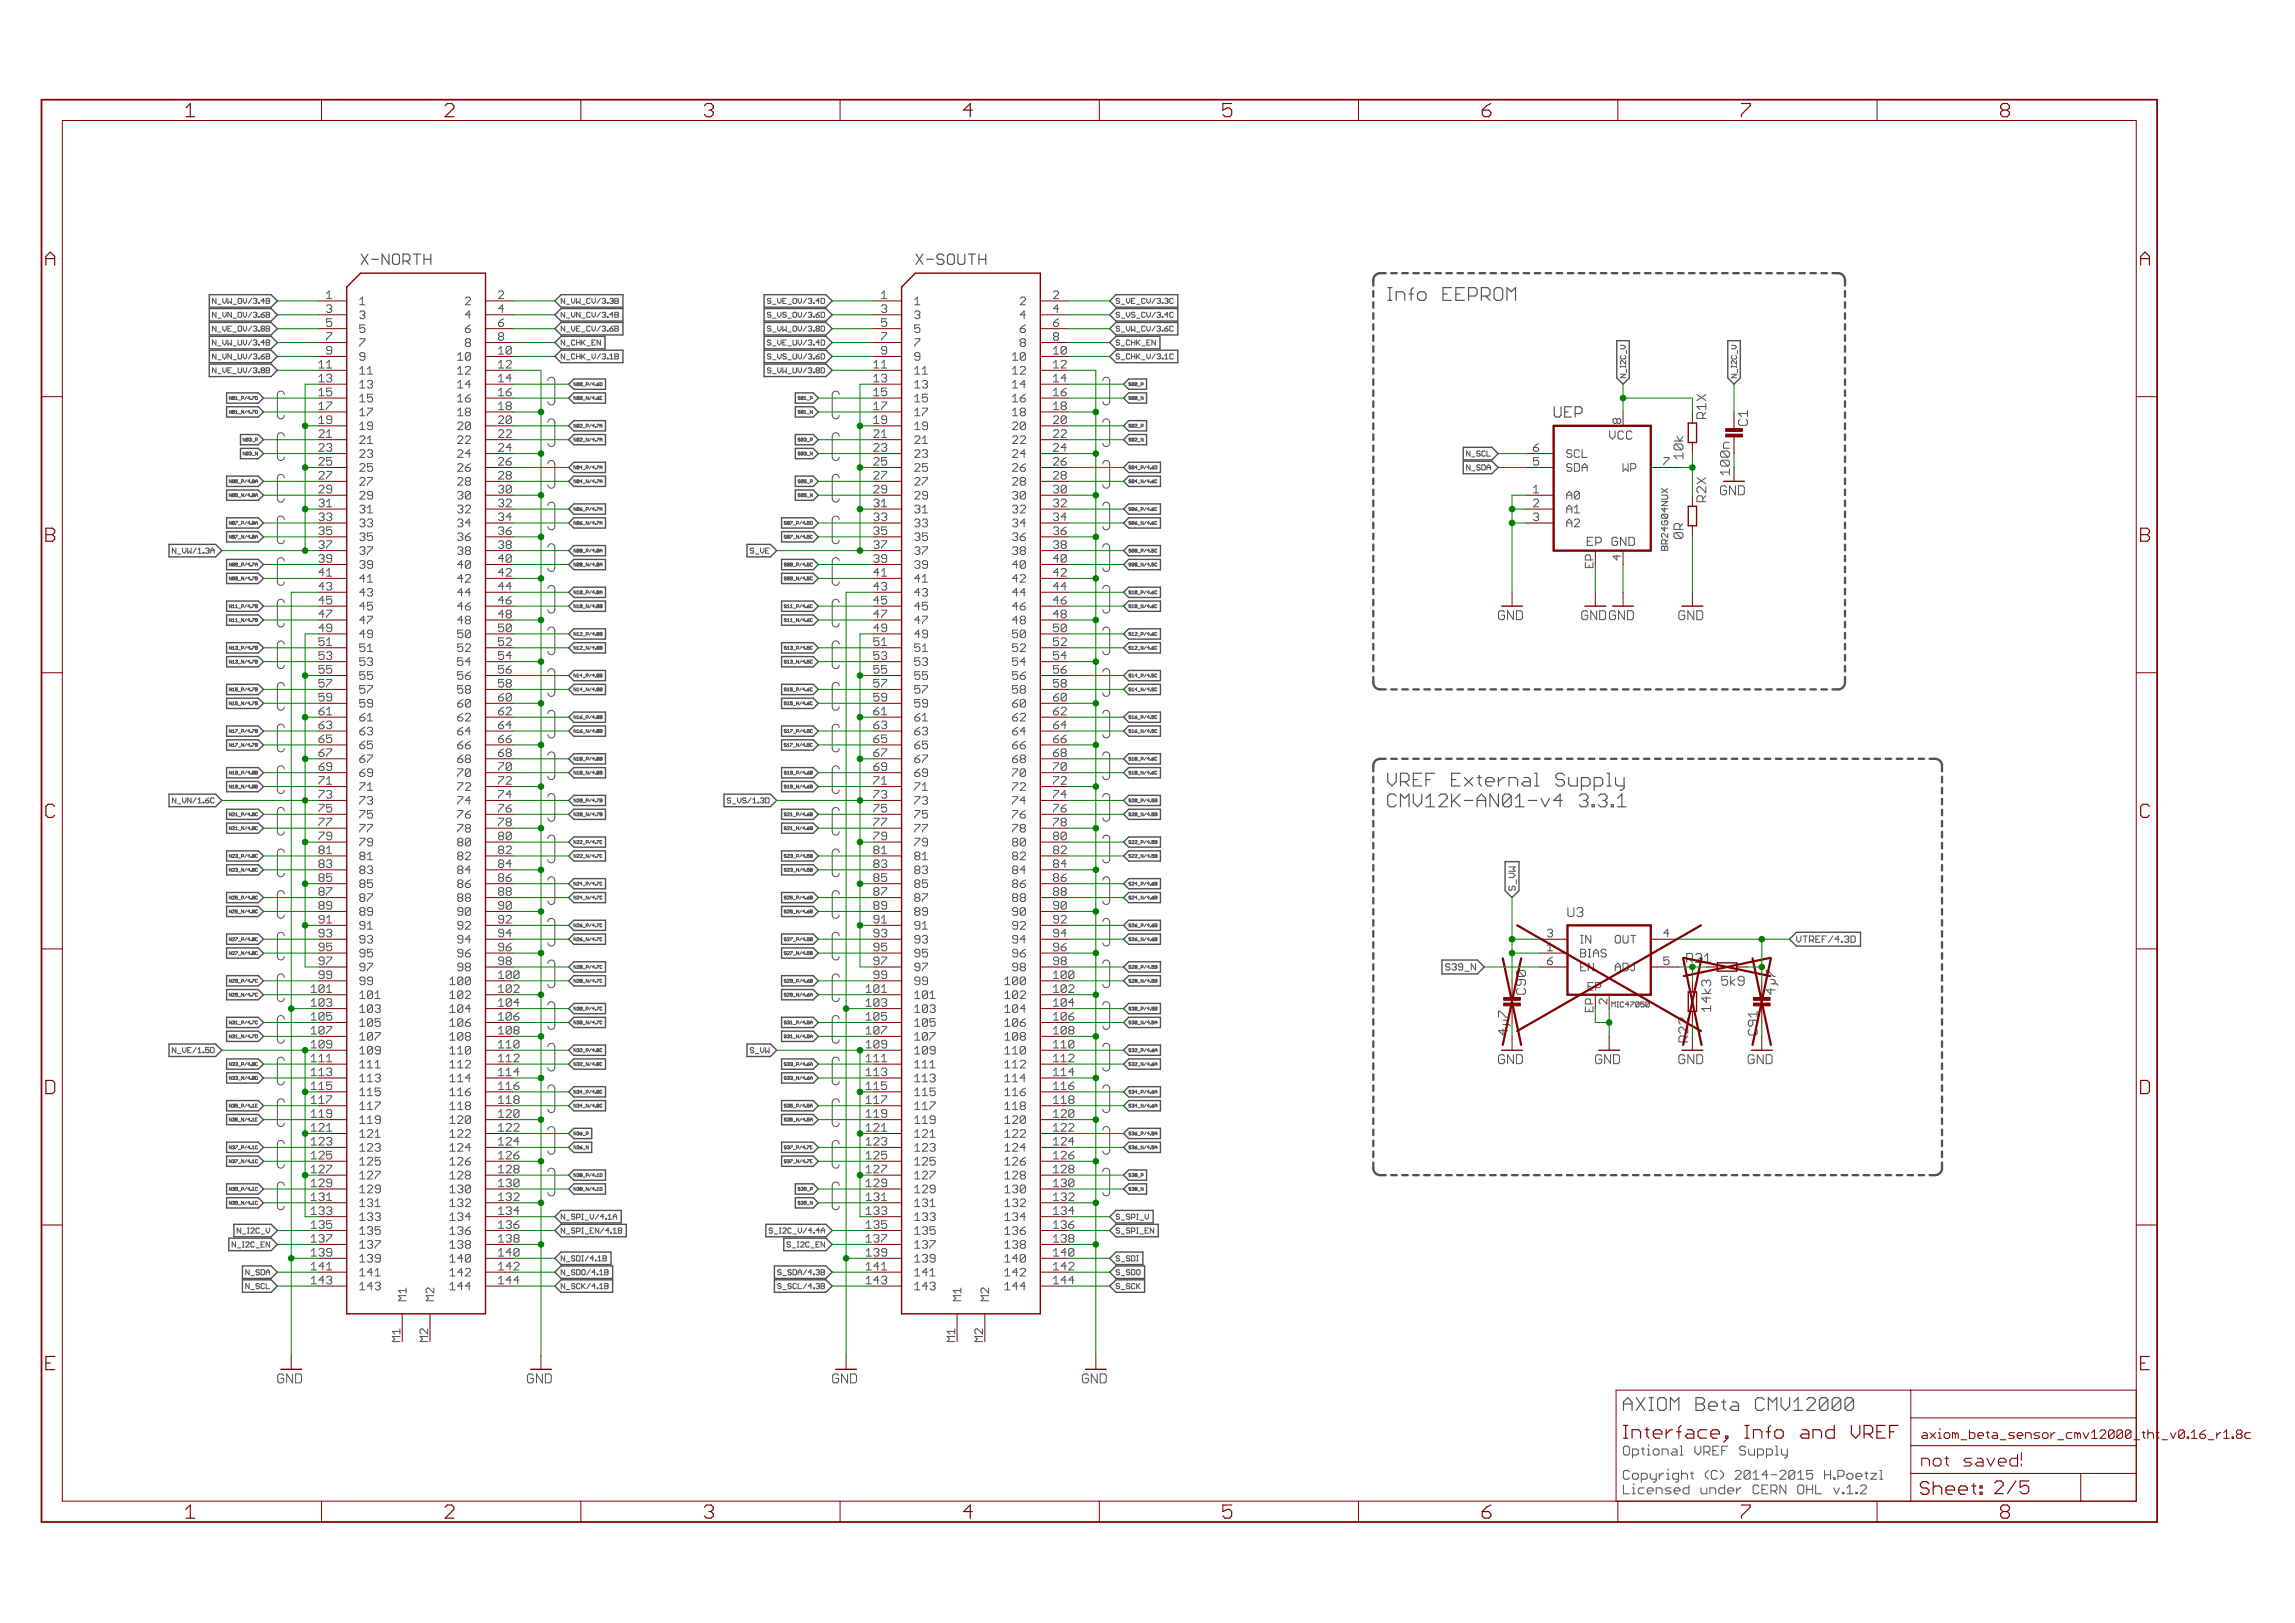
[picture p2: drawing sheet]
<svg xmlns="http://www.w3.org/2000/svg" width="420mm" height="297mm" viewBox="0 0 420 297" stroke-linecap="round" stroke-linejoin="round" font-family="sans-serif">
<defs><g id="words">
<g font-size="3.7" fill="#800000">
<text x="83.3" y="21.4">2</text>
<text x="130.8" y="21.4">3</text>
<text x="273.2" y="21.4">6</text>
<text x="368.1" y="21.4">8</text>
<text x="10.1" y="48.6">A</text>
<text x="393.6" y="48.6">A</text>
<text x="10.1" y="99.2">B</text>
<text x="393.6" y="99.2">B</text>
<text x="10.1" y="149.7">C</text>
<text x="393.6" y="149.7">C</text>
<text x="9.9" y="200.2">D</text>
<text x="393.5" y="200.2">D</text>
</g>
<g font-size="3.6" fill="#505050">
<text x="255.8" y="55.1">Info EEPROM</text>
<text x="255.8" y="144">VREF External Suppl</text>
<text x="292.3" y="144">y</text>
<text x="255.8" y="147.8">CMV12K-AN01-v4</text>
<text x="288.6" y="147.8">3.3.1</text>
<text x="299" y="258.2">AXIOM Beta CMV12000</text>
</g>
<g font-size="3.6" fill="#800000">
<text x="299" y="263.3">Interface, Info and VREF</text>
<text x="353.4" y="273.6">Sheet: 2/5</text>
</g>
<text font-size="3.2" fill="#800000" x="353.6" y="268.4">not saved!</text>
<g font-size="2.9" fill="#505050">
<text x="67.9" y="48.5">X-NORTH</text>
<text x="169.5" y="48.5">X-SOUTH</text>
<text x="286.3" y="76.4">UEP</text>
</g>
<g font-size="2.5" fill="#505050">
<text x="314.2" y="76.7" transform="rotate(-90 314.2 76.7)">R1X</text>
<text x="321.9" y="77.9" transform="rotate(-90 321.9 77.9)">C1</text>
<text x="314.2" y="91.9" transform="rotate(-90 314.2 91.9)">R2X</text>
<text x="316.8" y="90.6">GND</text>
<text x="276.1" y="113.5">GND</text>
<text x="309.2" y="113.5">GND</text>
<text x="288.8" y="167.8">U3</text>
<text x="281.2" y="182.1" transform="rotate(-90 281.2 182.1)">C90</text>
<text x="315.1" y="185.1" transform="rotate(-90 315.1 185.1)">14k3</text>
<text x="317" y="180.4">5k9</text>
<text x="326.9" y="182.1" transform="rotate(-90 326.9 182.1)">4µ7</text>
<text x="276.1" y="194.7">GND</text>
<text x="293.9" y="194.7">GND</text>
<text x="309.2" y="194.7">GND</text>
<text x="321.9" y="194.7">GND</text>
<text x="52.6" y="253.2">GND</text>
<text x="98.4" y="253.2">GND</text>
<text x="154.2" y="253.2">GND</text>
<text x="199.9" y="253.2">GND</text>
<text x="299" y="266.4">Optional VREF Supply</text>
<text x="299" y="270.8">Copyright (C) 2014-2015 H.Poetzl</text>
<text x="299" y="273.5">Licensed under CERN OHL v.1.2</text>
</g>
<g font-size="2.5" fill="#800000">
<text x="310" y="84" transform="rotate(-90 310 84)">10k</text>
<text x="310" y="98.6" transform="rotate(-90 310 98.6)">0R</text>
<text x="291.4" y="113.5">GNDGND</text>
<text x="310.6" y="176.2">R21</text>
</g>
<g font-size="2.5" fill="#008000">
<text x="318.6" y="86.8" transform="rotate(-90 318.6 86.8)">100n</text>
<text x="277.9" y="189.4" transform="rotate(-90 277.9 189.4)">4µ7</text>
<text x="310.9" y="190.8" transform="rotate(-90 310.9 190.8)">R22</text>
<text x="323.6" y="189.5" transform="rotate(-90 323.6 189.5)">C91</text>
</g>
<g font-size="2.3" fill="#505050">
<text x="296.5" y="80.5">VCC</text>
<text x="292.5" y="99.9">EP GND</text>
</g>
<g font-size="2.3" fill="#800000">
<text x="353.6" y="263.3">axiom_beta_sensor_cmv12000_</text>
<text x="391.1" y="263.3">tht_v0.16_r1.8c</text>
</g>
<g font-size="2.1" fill="#505050">
<text x="85.7" y="66">10</text>
<text x="93.1" y="64.9">10</text>
<text x="187.3" y="66">10</text>
<text x="194.7" y="64.9">10</text>
<text x="60.3" y="67.4">11</text>
<text x="60.3" y="70">13</text>
<text x="67.7" y="68.5">11</text>
<text x="67.7" y="71.1">13</text>
<text x="85.7" y="68.5">12</text>
<text x="85.7" y="71.1">14</text>
<text x="93.1" y="67.4">12</text>
<text x="93.1" y="70">14</text>
<text x="161.9" y="67.4">11</text>
<text x="161.9" y="70">13</text>
<text x="169.3" y="68.5">11</text>
<text x="169.3" y="71.1">13</text>
<text x="187.3" y="68.5">12</text>
<text x="187.3" y="71.1">14</text>
<text x="194.7" y="67.4">12</text>
<text x="194.7" y="70">14</text>
<text x="60.3" y="72.5">15</text>
<text x="60.3" y="75">17</text>
<text x="60.3" y="77.6">19</text>
<text x="67.7" y="73.6">15</text>
<text x="67.7" y="76.2">17</text>
<text x="85.7" y="73.6">16</text>
<text x="85.7" y="76.2">18</text>
<text x="93.1" y="72.5">16</text>
<text x="93.1" y="75">18</text>
<text x="93.1" y="77.6">20</text>
<text x="161.9" y="72.5">15</text>
<text x="161.9" y="75">17</text>
<text x="161.9" y="77.6">19</text>
<text x="169.3" y="73.6">15</text>
<text x="169.3" y="76.2">17</text>
<text x="187.3" y="73.6">16</text>
<text x="187.3" y="76.2">18</text>
<text x="194.7" y="72.5">16</text>
<text x="194.7" y="75">18</text>
<text x="194.7" y="77.6">20</text>
<text x="298.6" y="77.6" transform="rotate(-90 298.6 77.6)">8</text>
<text x="60.3" y="80.1">21</text>
<text x="60.3" y="82.7">23</text>
<text x="67.7" y="78.7">19</text>
<text x="67.7" y="81.2">21</text>
<text x="67.7" y="83.8">23</text>
<text x="85.7" y="78.7">20</text>
<text x="85.7" y="81.2">22</text>
<text x="85.7" y="83.8">24</text>
<text x="93.1" y="80.1">22</text>
<text x="93.1" y="82.7">24</text>
<text x="161.9" y="80.1">21</text>
<text x="161.9" y="82.7">23</text>
<text x="169.3" y="78.7">19</text>
<text x="169.3" y="81.2">21</text>
<text x="169.3" y="83.8">23</text>
<text x="187.3" y="78.7">20</text>
<text x="187.3" y="81.2">22</text>
<text x="187.3" y="83.8">24</text>
<text x="194.7" y="80.1">22</text>
<text x="194.7" y="82.7">24</text>
<text x="288.6" y="83.8">SCL</text>
<text x="60.3" y="85.2">25</text>
<text x="60.3" y="87.7">27</text>
<text x="67.7" y="86.3">25</text>
<text x="67.7" y="88.8">27</text>
<text x="85.7" y="86.3">26</text>
<text x="85.7" y="88.8">28</text>
<text x="93.1" y="85.2">26</text>
<text x="93.1" y="87.7">28</text>
<text x="161.9" y="85.2">25</text>
<text x="161.9" y="87.7">27</text>
<text x="169.3" y="86.3">25</text>
<text x="169.3" y="88.8">27</text>
<text x="187.3" y="86.3">26</text>
<text x="187.3" y="88.8">28</text>
<text x="194.7" y="85.2">26</text>
<text x="194.7" y="87.7">28</text>
<text x="288.6" y="86.3">SDA</text>
<text x="298.3" y="86.3">WP</text>
<text x="306.4" y="85.2">7</text>
<text x="60.3" y="90.3">29</text>
<text x="60.3" y="92.8">31</text>
<text x="60.3" y="95.4">33</text>
<text x="67.7" y="91.4">29</text>
<text x="67.7" y="93.9">31</text>
<text x="85.7" y="91.4">30</text>
<text x="85.7" y="93.9">32</text>
<text x="93.1" y="90.3">30</text>
<text x="93.1" y="92.8">32</text>
<text x="93.1" y="95.4">34</text>
<text x="161.9" y="90.3">29</text>
<text x="161.9" y="92.8">31</text>
<text x="161.9" y="95.4">33</text>
<text x="169.3" y="91.4">29</text>
<text x="169.3" y="93.9">31</text>
<text x="187.3" y="91.4">30</text>
<text x="187.3" y="93.9">32</text>
<text x="194.7" y="90.3">30</text>
<text x="194.7" y="92.8">32</text>
<text x="194.7" y="95.4">34</text>
<text x="288.6" y="91.4">A0</text>
<text x="288.6" y="93.9">A1</text>
<text x="60.3" y="97.9">35</text>
<text x="60.3" y="100.4">37</text>
<text x="67.7" y="96.5">33</text>
<text x="67.7" y="99">35</text>
<text x="67.7" y="101.5">37</text>
<text x="85.7" y="96.5">34</text>
<text x="85.7" y="99">36</text>
<text x="85.7" y="101.5">38</text>
<text x="93.1" y="97.9">36</text>
<text x="93.1" y="100.4">38</text>
<text x="161.9" y="97.9">35</text>
<text x="161.9" y="100.4">37</text>
<text x="169.3" y="96.5">33</text>
<text x="169.3" y="99">35</text>
<text x="169.3" y="101.5">37</text>
<text x="187.3" y="96.5">34</text>
<text x="187.3" y="99">36</text>
<text x="187.3" y="101.5">38</text>
<text x="194.7" y="97.9">36</text>
<text x="194.7" y="100.4">38</text>
<text x="288.6" y="96.5">A2</text>
<text x="60.3" y="103">39</text>
<text x="60.3" y="105.5">41</text>
<text x="67.7" y="104.1">39</text>
<text x="67.7" y="106.6">41</text>
<text x="85.7" y="104.1">40</text>
<text x="85.7" y="106.6">42</text>
<text x="93.1" y="103">40</text>
<text x="93.1" y="105.5">42</text>
<text x="161.9" y="103">39</text>
<text x="161.9" y="105.5">41</text>
<text x="169.3" y="104.1">39</text>
<text x="169.3" y="106.6">41</text>
<text x="187.3" y="104.1">40</text>
<text x="187.3" y="106.6">42</text>
<text x="194.7" y="103">40</text>
<text x="194.7" y="105.5">42</text>
<text x="60.3" y="108">43</text>
<text x="60.3" y="110.6">45</text>
<text x="60.3" y="113.1">47</text>
<text x="67.7" y="109.2">43</text>
<text x="67.7" y="111.7">45</text>
<text x="85.7" y="109.2">44</text>
<text x="85.7" y="111.7">46</text>
<text x="93.1" y="108">44</text>
<text x="93.1" y="110.6">46</text>
<text x="93.1" y="113.1">48</text>
<text x="161.9" y="108">43</text>
<text x="161.9" y="110.6">45</text>
<text x="161.9" y="113.1">47</text>
<text x="169.3" y="109.2">43</text>
<text x="169.3" y="111.7">45</text>
<text x="187.3" y="109.2">44</text>
<text x="187.3" y="111.7">46</text>
<text x="194.7" y="108">44</text>
<text x="194.7" y="110.6">46</text>
<text x="194.7" y="113.1">48</text>
<text x="60.3" y="115.7">49</text>
<text x="60.3" y="118.2">51</text>
<text x="67.7" y="114.2">47</text>
<text x="67.7" y="116.8">49</text>
<text x="67.7" y="119.3">51</text>
<text x="85.7" y="114.2">48</text>
<text x="85.7" y="116.8">50</text>
<text x="85.7" y="119.3">52</text>
<text x="93.1" y="115.7">50</text>
<text x="93.1" y="118.2">52</text>
<text x="161.9" y="115.7">49</text>
<text x="161.9" y="118.2">51</text>
<text x="169.3" y="114.2">47</text>
<text x="169.3" y="116.8">49</text>
<text x="169.3" y="119.3">51</text>
<text x="187.3" y="114.2">48</text>
<text x="187.3" y="116.8">50</text>
<text x="187.3" y="119.3">52</text>
<text x="194.7" y="115.7">50</text>
<text x="194.7" y="118.2">52</text>
<text x="60.3" y="120.7">53</text>
<text x="60.3" y="123.3">55</text>
<text x="60.3" y="125.8">57</text>
<text x="67.7" y="121.9">53</text>
<text x="67.7" y="124.4">55</text>
<text x="85.7" y="121.9">54</text>
<text x="85.7" y="124.4">56</text>
<text x="93.1" y="120.7">54</text>
<text x="93.1" y="123.3">56</text>
<text x="93.1" y="125.8">58</text>
<text x="161.9" y="120.7">53</text>
<text x="161.9" y="123.3">55</text>
<text x="161.9" y="125.8">57</text>
<text x="169.3" y="121.9">53</text>
<text x="169.3" y="124.4">55</text>
<text x="187.3" y="121.9">54</text>
<text x="187.3" y="124.4">56</text>
<text x="194.7" y="120.7">54</text>
<text x="194.7" y="123.3">56</text>
<text x="194.7" y="125.8">58</text>
<text x="60.3" y="128.4">59</text>
<text x="60.3" y="130.9">61</text>
<text x="67.7" y="126.9">57</text>
<text x="67.7" y="129.5">59</text>
<text x="85.7" y="126.9">58</text>
<text x="85.7" y="129.5">60</text>
<text x="93.1" y="128.4">60</text>
<text x="93.1" y="130.9">62</text>
<text x="161.9" y="128.4">59</text>
<text x="161.9" y="130.9">61</text>
<text x="169.3" y="126.9">57</text>
<text x="169.3" y="129.5">59</text>
<text x="187.3" y="126.9">58</text>
<text x="187.3" y="129.5">60</text>
<text x="194.7" y="128.4">60</text>
<text x="194.7" y="130.9">62</text>
<text x="60.3" y="133.4">63</text>
<text x="60.3" y="136">65</text>
<text x="67.7" y="132">61</text>
<text x="67.7" y="134.6">63</text>
<text x="67.7" y="137.1">65</text>
<text x="85.7" y="132">62</text>
<text x="85.7" y="134.6">64</text>
<text x="85.7" y="137.1">66</text>
<text x="93.1" y="133.4">64</text>
<text x="93.1" y="136">66</text>
<text x="161.9" y="133.4">63</text>
<text x="161.9" y="136">65</text>
<text x="169.3" y="132">61</text>
<text x="169.3" y="134.6">63</text>
<text x="169.3" y="137.1">65</text>
<text x="187.3" y="132">62</text>
<text x="187.3" y="134.6">64</text>
<text x="187.3" y="137.1">66</text>
<text x="194.7" y="133.4">64</text>
<text x="194.7" y="136">66</text>
<text x="60.3" y="138.5">67</text>
<text x="60.3" y="141.1">69</text>
<text x="60.3" y="143.6">71</text>
<text x="67.7" y="139.6">67</text>
<text x="67.7" y="142.2">69</text>
<text x="85.7" y="139.6">68</text>
<text x="85.7" y="142.2">70</text>
<text x="93.1" y="138.5">68</text>
<text x="93.1" y="141.1">70</text>
<text x="93.1" y="143.6">72</text>
<text x="161.9" y="138.5">67</text>
<text x="161.9" y="141.1">69</text>
<text x="161.9" y="143.6">71</text>
<text x="169.3" y="139.6">67</text>
<text x="169.3" y="142.2">69</text>
<text x="187.3" y="139.6">68</text>
<text x="187.3" y="142.2">70</text>
<text x="194.7" y="138.5">68</text>
<text x="194.7" y="141.1">70</text>
<text x="194.7" y="143.6">72</text>
<text x="60.3" y="146.1">73</text>
<text x="60.3" y="148.7">75</text>
<text x="67.7" y="144.7">71</text>
<text x="67.7" y="147.3">73</text>
<text x="67.7" y="149.8">75</text>
<text x="85.7" y="144.7">72</text>
<text x="85.7" y="147.3">74</text>
<text x="85.7" y="149.8">76</text>
<text x="93.1" y="146.1">74</text>
<text x="93.1" y="148.7">76</text>
<text x="161.9" y="146.1">73</text>
<text x="161.9" y="148.7">75</text>
<text x="169.3" y="144.7">71</text>
<text x="169.3" y="147.3">73</text>
<text x="169.3" y="149.8">75</text>
<text x="187.3" y="144.7">72</text>
<text x="187.3" y="147.3">74</text>
<text x="187.3" y="149.8">76</text>
<text x="194.7" y="146.1">74</text>
<text x="194.7" y="148.7">76</text>
<text x="60.3" y="151.2">77</text>
<text x="60.3" y="153.8">79</text>
<text x="67.7" y="152.3">77</text>
<text x="67.7" y="154.9">79</text>
<text x="85.7" y="152.3">78</text>
<text x="85.7" y="154.9">80</text>
<text x="93.1" y="151.2">78</text>
<text x="93.1" y="153.8">80</text>
<text x="161.9" y="151.2">77</text>
<text x="161.9" y="153.8">79</text>
<text x="169.3" y="152.3">77</text>
<text x="169.3" y="154.9">79</text>
<text x="187.3" y="152.3">78</text>
<text x="187.3" y="154.9">80</text>
<text x="194.7" y="151.2">78</text>
<text x="194.7" y="153.8">80</text>
<text x="60.3" y="156.3">81</text>
<text x="60.3" y="158.8">83</text>
<text x="60.3" y="161.4">85</text>
<text x="67.7" y="157.4">81</text>
<text x="67.7" y="160">83</text>
<text x="85.7" y="157.4">82</text>
<text x="85.7" y="160">84</text>
<text x="93.1" y="156.3">82</text>
<text x="93.1" y="158.8">84</text>
<text x="93.1" y="161.4">86</text>
<text x="161.9" y="156.3">81</text>
<text x="161.9" y="158.8">83</text>
<text x="161.9" y="161.4">85</text>
<text x="169.3" y="157.4">81</text>
<text x="169.3" y="160">83</text>
<text x="187.3" y="157.4">82</text>
<text x="187.3" y="160">84</text>
<text x="194.7" y="156.3">82</text>
<text x="194.7" y="158.8">84</text>
<text x="194.7" y="161.4">86</text>
<text x="60.3" y="163.9">87</text>
<text x="60.3" y="166.5">89</text>
<text x="67.7" y="162.5">85</text>
<text x="67.7" y="165">87</text>
<text x="67.7" y="167.6">89</text>
<text x="85.7" y="162.5">86</text>
<text x="85.7" y="165">88</text>
<text x="85.7" y="167.6">90</text>
<text x="93.1" y="163.9">88</text>
<text x="93.1" y="166.5">90</text>
<text x="161.9" y="163.9">87</text>
<text x="161.9" y="166.5">89</text>
<text x="169.3" y="162.5">85</text>
<text x="169.3" y="165">87</text>
<text x="169.3" y="167.6">89</text>
<text x="187.3" y="162.5">86</text>
<text x="187.3" y="165">88</text>
<text x="187.3" y="167.6">90</text>
<text x="194.7" y="163.9">88</text>
<text x="194.7" y="166.5">90</text>
<text x="60.3" y="169">91</text>
<text x="60.3" y="171.5">93</text>
<text x="67.7" y="170.1">91</text>
<text x="67.7" y="172.7">93</text>
<text x="85.7" y="170.1">92</text>
<text x="85.7" y="172.7">94</text>
<text x="93.1" y="169">92</text>
<text x="93.1" y="171.5">94</text>
<text x="161.9" y="169">91</text>
<text x="161.9" y="171.5">93</text>
<text x="169.3" y="170.1">91</text>
<text x="169.3" y="172.7">93</text>
<text x="187.3" y="170.1">92</text>
<text x="187.3" y="172.7">94</text>
<text x="194.7" y="169">92</text>
<text x="194.7" y="171.5">94</text>
<text x="297.2" y="172.7">OUT</text>
<text x="60.3" y="174.1">95</text>
<text x="60.3" y="176.6">97</text>
<text x="60.3" y="179.2">99</text>
<text x="67.7" y="175.2">95</text>
<text x="67.7" y="177.7">97</text>
<text x="85.7" y="175.2">96</text>
<text x="85.7" y="177.7">98</text>
<text x="93.1" y="174.1">96</text>
<text x="93.1" y="176.6">98</text>
<text x="93.1" y="179.2">100</text>
<text x="161.9" y="174.1">95</text>
<text x="161.9" y="176.6">97</text>
<text x="161.9" y="179.2">99</text>
<text x="169.3" y="175.2">95</text>
<text x="169.3" y="177.7">97</text>
<text x="187.3" y="175.2">96</text>
<text x="187.3" y="177.7">98</text>
<text x="194.7" y="174.1">96</text>
<text x="194.7" y="176.6">98</text>
<text x="194.7" y="179.2">100</text>
<text x="291.2" y="177.7">EN</text>
<text x="291.2" y="175.2">BIAS</text>
<text x="298" y="177.7">ADJ</text>
<text x="58.9" y="181.7">101</text>
<text x="58.9" y="184.2">103</text>
<text x="67.7" y="180.3">99</text>
<text x="67.7" y="182.8">101</text>
<text x="67.7" y="185.4">103</text>
<text x="84.3" y="180.3">100</text>
<text x="84.3" y="182.8">102</text>
<text x="84.3" y="185.4">104</text>
<text x="93.1" y="181.7">102</text>
<text x="93.1" y="184.2">104</text>
<text x="160.5" y="181.7">101</text>
<text x="160.5" y="184.2">103</text>
<text x="169.3" y="180.3">99</text>
<text x="169.3" y="182.8">101</text>
<text x="169.3" y="185.4">103</text>
<text x="185.9" y="180.3">100</text>
<text x="185.9" y="182.8">102</text>
<text x="185.9" y="185.4">104</text>
<text x="194.7" y="181.7">102</text>
<text x="194.7" y="184.2">104</text>
<text x="292.6" y="181.3">EP</text>
<text x="296.1" y="183.8" transform="rotate(-90 296.1 183.8)">2</text>
<text x="58.9" y="186.8">105</text>
<text x="58.9" y="189.3">107</text>
<text x="58.9" y="191.9">109</text>
<text x="67.7" y="187.9">105</text>
<text x="67.7" y="190.4">107</text>
<text x="84.3" y="187.9">106</text>
<text x="84.3" y="190.4">108</text>
<text x="93.1" y="186.8">106</text>
<text x="93.1" y="189.3">108</text>
<text x="93.1" y="191.9">110</text>
<text x="160.5" y="186.8">105</text>
<text x="160.5" y="189.3">107</text>
<text x="160.5" y="191.9">109</text>
<text x="169.3" y="187.9">105</text>
<text x="169.3" y="190.4">107</text>
<text x="185.9" y="187.9">106</text>
<text x="185.9" y="190.4">108</text>
<text x="194.7" y="186.8">106</text>
<text x="194.7" y="189.3">108</text>
<text x="194.7" y="191.9">110</text>
<text x="58.9" y="194.4">111</text>
<text x="58.9" y="196.9">113</text>
<text x="67.7" y="193">109</text>
<text x="67.7" y="195.5">111</text>
<text x="84.3" y="193">110</text>
<text x="84.3" y="195.5">112</text>
<text x="93.1" y="194.4">112</text>
<text x="93.1" y="196.9">114</text>
<text x="160.5" y="194.4">111</text>
<text x="160.5" y="196.9">113</text>
<text x="169.3" y="193">109</text>
<text x="169.3" y="195.5">111</text>
<text x="185.9" y="193">110</text>
<text x="185.9" y="195.5">112</text>
<text x="194.7" y="194.4">112</text>
<text x="194.7" y="196.9">114</text>
<text x="58.9" y="199.5">115</text>
<text x="58.9" y="202">117</text>
<text x="67.7" y="198">113</text>
<text x="67.7" y="200.6">115</text>
<text x="67.7" y="203.1">117</text>
<text x="84.3" y="198">114</text>
<text x="84.3" y="200.6">116</text>
<text x="84.3" y="203.1">118</text>
<text x="93.1" y="199.5">116</text>
<text x="93.1" y="202">118</text>
<text x="160.5" y="199.5">115</text>
<text x="160.5" y="202">117</text>
<text x="169.3" y="198">113</text>
<text x="169.3" y="200.6">115</text>
<text x="169.3" y="203.1">117</text>
<text x="185.9" y="198">114</text>
<text x="185.9" y="200.6">116</text>
<text x="185.9" y="203.1">118</text>
<text x="194.7" y="199.5">116</text>
<text x="194.7" y="202">118</text>
<text x="58.9" y="204.6">119</text>
<text x="58.9" y="207.1">121</text>
<text x="58.9" y="209.6">123</text>
<text x="67.7" y="205.7">119</text>
<text x="67.7" y="208.2">121</text>
<text x="84.3" y="205.7">120</text>
<text x="84.3" y="208.2">122</text>
<text x="93.1" y="204.6">120</text>
<text x="93.1" y="207.1">122</text>
<text x="93.1" y="209.6">124</text>
<text x="160.5" y="204.6">119</text>
<text x="160.5" y="207.1">121</text>
<text x="160.5" y="209.6">123</text>
<text x="169.3" y="205.7">119</text>
<text x="169.3" y="208.2">121</text>
<text x="185.9" y="205.7">120</text>
<text x="185.9" y="208.2">122</text>
<text x="194.7" y="204.6">120</text>
<text x="194.7" y="207.1">122</text>
<text x="194.7" y="209.6">124</text>
<text x="58.9" y="212.2">125</text>
<text x="58.9" y="214.7">127</text>
<text x="67.7" y="210.7">123</text>
<text x="67.7" y="213.3">125</text>
<text x="67.7" y="215.8">127</text>
<text x="84.3" y="210.7">124</text>
<text x="84.3" y="213.3">126</text>
<text x="84.3" y="215.8">128</text>
<text x="93.1" y="212.2">126</text>
<text x="93.1" y="214.7">128</text>
<text x="160.5" y="212.2">125</text>
<text x="160.5" y="214.7">127</text>
<text x="169.3" y="210.7">123</text>
<text x="169.3" y="213.3">125</text>
<text x="169.3" y="215.8">127</text>
<text x="185.9" y="210.7">124</text>
<text x="185.9" y="213.3">126</text>
<text x="185.9" y="215.8">128</text>
<text x="194.7" y="212.2">126</text>
<text x="194.7" y="214.7">128</text>
<text x="58.9" y="217.2">129</text>
<text x="58.9" y="219.8">131</text>
<text x="67.7" y="218.4">129</text>
<text x="67.7" y="220.9">131</text>
<text x="84.3" y="218.4">130</text>
<text x="84.3" y="220.9">132</text>
<text x="93.1" y="217.2">130</text>
<text x="93.1" y="219.8">132</text>
<text x="160.5" y="217.2">129</text>
<text x="160.5" y="219.8">131</text>
<text x="169.3" y="218.4">129</text>
<text x="169.3" y="220.9">131</text>
<text x="185.9" y="218.4">130</text>
<text x="185.9" y="220.9">132</text>
<text x="194.7" y="217.2">130</text>
<text x="194.7" y="219.8">132</text>
<text x="58.9" y="222.3">133</text>
<text x="58.9" y="224.9">135</text>
<text x="58.9" y="227.4">137</text>
<text x="67.7" y="223.4">133</text>
<text x="67.7" y="226">135</text>
<text x="84.3" y="223.4">134</text>
<text x="84.3" y="226">136</text>
<text x="93.1" y="222.3">134</text>
<text x="93.1" y="224.9">136</text>
<text x="93.1" y="227.4">138</text>
<text x="160.5" y="222.3">133</text>
<text x="160.5" y="224.9">135</text>
<text x="160.5" y="227.4">137</text>
<text x="169.3" y="223.4">133</text>
<text x="169.3" y="226">135</text>
<text x="185.9" y="223.4">134</text>
<text x="185.9" y="226">136</text>
<text x="194.7" y="222.3">134</text>
<text x="194.7" y="224.9">136</text>
<text x="194.7" y="227.4">138</text>
<text x="58.9" y="229.9">139</text>
<text x="58.9" y="232.5">141</text>
<text x="67.7" y="228.5">137</text>
<text x="67.7" y="231.1">139</text>
<text x="67.7" y="233.6">141</text>
<text x="84.3" y="228.5">138</text>
<text x="84.3" y="231.1">140</text>
<text x="84.3" y="233.6">142</text>
<text x="93.1" y="229.9">140</text>
<text x="93.1" y="232.5">142</text>
<text x="160.5" y="229.9">139</text>
<text x="160.5" y="232.5">141</text>
<text x="169.3" y="228.5">137</text>
<text x="169.3" y="231.1">139</text>
<text x="169.3" y="233.6">141</text>
<text x="185.9" y="228.5">138</text>
<text x="185.9" y="231.1">140</text>
<text x="185.9" y="233.6">142</text>
<text x="194.7" y="229.9">140</text>
<text x="194.7" y="232.5">142</text>
<text x="58.9" y="235">143</text>
<text x="67.7" y="236.1">143</text>
<text x="84.3" y="236.1">144</text>
<text x="93.1" y="235">144</text>
<text x="160.5" y="235">143</text>
<text x="169.3" y="236.1">143</text>
<text x="185.9" y="236.1">144</text>
<text x="194.7" y="235">144</text>
</g>
<g font-size="2.1" fill="#800000">
<text x="293.6" y="103.8" transform="rotate(-90 293.6 103.8)">EP</text>
<text x="293.6" y="185.1" transform="rotate(-90 293.6 185.1)">EP</text>
</g>
<g font-size="1.8" fill="#505050">
<text x="307.3" y="100.8" transform="rotate(-90 307.3 100.8)">BR24G04NUX</text>
<text x="330.7" y="172.5">VTREF/4.3D</text>
<text x="266.7" y="177.6">S39_N</text>
</g>
<g font-size="1.4" fill="#505050">
<text x="40.8" y="55.6">N_VW_OV/3.4B</text>
<text x="41.1" y="58.1">N_VN_OV/3.6B</text>
<text x="104.6" y="55.6">N_VW_CV/3.3</text>
<text x="104.6" y="58.1">N_VN_CV/3.4B</text>
<text x="142.9" y="58.1">S_VS_OV/3.6D</text>
<text x="142.9" y="55.6">S_VE_OV/3.4D</text>
<text x="206.2" y="55.6">S_VE_CV/3.3C</text>
<text x="206.2" y="58.1">S_VS_CV/3.4C</text>
<text x="40.9" y="63.2">N_VW_UV/3.4B</text>
<text x="41.2" y="65.7">N_VN_UV/3.6B</text>
<text x="41.3" y="60.7">N_VE_OV/3.8B</text>
<text x="104.6" y="60.7">N_VE_CV/3.6B</text>
<text x="104.6" y="65.7">N_CHK_V/3.1B</text>
<text x="104.6" y="63.2">N_CHK_E</text>
<text x="142.4" y="60.7">S_VW_OV/3.8D</text>
<text x="143" y="65.7">S_VS_UV/3.6D</text>
<text x="143" y="63.2">S_VE_UV/3.4D</text>
<text x="206.2" y="60.7">S_VW_CV/3.6C</text>
<text x="206.2" y="65.7">S_CHK_V/3.1C</text>
<text x="206.2" y="63.2">S_CHK_E</text>
<text x="41.4" y="68.3">N_VE_UV/3.8B</text>
<text x="142.5" y="68.3">S_VW_UV/3.8D</text>
<text x="270.5" y="83.5">N_SCL</text>
<text x="270.2" y="86.1">N_SDA</text>
<text x="33.5" y="101.3">N_VW/1.3A</text>
<text x="139.4" y="101.3">S_VE</text>
<text x="33.8" y="147">N_VN/1.6C</text>
<text x="135.6" y="147">S_VS/1.3D</text>
<text x="296.9" y="184.3">MIC47050</text>
<text x="33.8" y="192.7">N_VE/1.5D</text>
<text x="138.9" y="192.7">S_VW</text>
<text x="45.7" y="225.7">N_I2C_V</text>
<text x="104.6" y="223.2">N_SPI_V/4.1A</text>
<text x="104.6" y="225.7">N_SPI_EN/4.1B</text>
<text x="143.7" y="225.7">S_I2C_V/4.4A</text>
<text x="206.2" y="223.2">S_SPI_V</text>
<text x="206.2" y="225.7">S_SPI_EN</text>
<text x="44.7" y="228.3">N_I2C_EN</text>
<text x="46.7" y="233.3">N_SDA</text>
<text x="104.6" y="230.8">N_SDI/4.1B</text>
<text x="104.6" y="233.3">N_SDO/4.1</text>
<text x="144.7" y="233.3">S_SDA/4.3B</text>
<text x="146.5" y="228.3">S_I2C_EN</text>
<text x="206.2" y="233.3">S_SD</text>
<text x="206.2" y="230.8">S_SDI</text>
<text x="47" y="235.9">N_SCL</text>
<text x="104.6" y="235.9">N_SCK/4.1B</text>
<text x="145" y="235.9">S_SCL/4.3B</text>
<text x="206.2" y="235.9">S_SC</text>
</g>
<g font-size=".8" fill="#505050">
<text x="106.9" y="70.6">N00_P/4.6D</text>
<text x="208.5" y="70.6">S00_P</text>
<text x="44.1" y="75.7">N01_N/4.7D</text>
<text x="44.3" y="73.2">N01_P/4.7D</text>
<text x="106.9" y="73.2">N00_N/4.6E</text>
<text x="148.1" y="75.7">S01_N</text>
<text x="148.2" y="73.2">S01_P</text>
<text x="208.5" y="73.2">S00_N</text>
<text x="46.4" y="83.3">N03_N</text>
<text x="46.5" y="80.8">N03_P</text>
<text x="106.9" y="78.2">N02_P/4.7A</text>
<text x="106.9" y="80.8">N02_N/4.7A</text>
<text x="148.1" y="83.3">S03_N</text>
<text x="148.2" y="80.8">S03_P</text>
<text x="208.5" y="78.2">S02_P</text>
<text x="208.5" y="80.8">S02_N</text>
<text x="44.4" y="88.4">N05_P/4.8A</text>
<text x="106.9" y="85.9">N04_P/4.7A</text>
<text x="106.9" y="88.4">N04_N/4.7A</text>
<text x="148.2" y="88.4">S05_P</text>
<text x="208.5" y="85.9">S04_P/4.6D</text>
<text x="208.5" y="88.4">S04_N/4.6C</text>
<text x="44.2" y="90.9">N05_N/4.8A</text>
<text x="106.9" y="93.5">N06_P/4.7A</text>
<text x="148.1" y="90.9">S05_N</text>
<text x="208.5" y="93.5">S06_P/4.6C</text>
<text x="44.2" y="98.6">N07_N/4.8A</text>
<text x="44.4" y="96">N07_P/4.8A</text>
<text x="106.9" y="96">N06_N/4.7A</text>
<text x="106.9" y="101.1">N08_P/4.8A</text>
<text x="145.9" y="98.6">S07_N/4.5C</text>
<text x="146" y="96">S07_P/4.5D</text>
<text x="208.5" y="96">S06_N/4.6C</text>
<text x="208.5" y="101.1">S08_P/4.5C</text>
<text x="44.2" y="106.2">N09_N/4.7B</text>
<text x="44.4" y="103.6">N09_P/4.7A</text>
<text x="106.9" y="103.6">N08_N/4.8A</text>
<text x="145.9" y="106.2">S09_N/4.5C</text>
<text x="146" y="103.6">S09_P/4.5C</text>
<text x="208.5" y="103.6">S08_N/4.5C</text>
<text x="44.2" y="113.8">N11_N/4.7B</text>
<text x="44.4" y="111.3">N11_P/4.7B</text>
<text x="106.9" y="108.7">N10_P/4.8A</text>
<text x="106.9" y="111.2">N10_N/4.8B</text>
<text x="145.9" y="113.8">S11_N/4.6C</text>
<text x="146" y="111.3">S11_P/4.6C</text>
<text x="208.5" y="108.7">S10_P/4.6C</text>
<text x="208.5" y="111.2">S10_N/4.6C</text>
<text x="44.4" y="118.9">N13_P/4.7B</text>
<text x="106.9" y="116.3">N12_P/4.8B</text>
<text x="106.9" y="118.9">N12_N/4.8B</text>
<text x="146" y="118.9">S13_P/4.5C</text>
<text x="208.5" y="116.3">S12_P/4.6C</text>
<text x="208.5" y="118.9">S12_N/4.6C</text>
<text x="44.2" y="121.4">N13_N/4.7B</text>
<text x="106.9" y="123.9">N14_P/4.8B</text>
<text x="145.9" y="121.4">S13_N/4.5C</text>
<text x="208.5" y="123.9">S14_P/4.5C</text>
<text x="44.2" y="129">N15_N/4.7B</text>
<text x="44.4" y="126.5">N15_P/4.7B</text>
<text x="106.9" y="126.5">N14_N/4.8B</text>
<text x="106.9" y="131.6">N16_P/4.8B</text>
<text x="145.9" y="129">S15_N/4.6C</text>
<text x="146" y="126.5">S15_P/4.6C</text>
<text x="208.5" y="126.5">S14_N/4.5C</text>
<text x="208.5" y="131.6">S16_P/4.5C</text>
<text x="44.2" y="136.6">N17_N/4.7B</text>
<text x="44.4" y="134.1">N17_P/4.7B</text>
<text x="106.9" y="134.1">N16_N/4.8B</text>
<text x="145.9" y="136.6">S17_N/4.5C</text>
<text x="146" y="134.1">S17_P/4.5C</text>
<text x="208.5" y="134.1">S16_N/4.5C</text>
<text x="44.4" y="141.7">N19_P/4.8B</text>
<text x="106.9" y="139.2">N18_P/4.8B</text>
<text x="106.9" y="141.7">N18_N/4.8B</text>
<text x="146.1" y="141.7">S19_P/4.6B</text>
<text x="208.5" y="139.2">S18_P/4.6C</text>
<text x="208.5" y="141.7">S18_N/4.6C</text>
<text x="44.2" y="144.3">N19_N/4.8B</text>
<text x="44.3" y="149.3">N21_P/4.8C</text>
<text x="106.9" y="146.8">N20_P/4.7B</text>
<text x="106.9" y="149.3">N20_N/4.7B</text>
<text x="145.9" y="144.3">S19_N/4.6B</text>
<text x="146.1" y="149.3">S21_P/4.6B</text>
<text x="208.5" y="146.8">S20_P/4.5B</text>
<text x="208.5" y="149.3">S20_N/4.5B</text>
<text x="44.2" y="151.9">N21_N/4.8C</text>
<text x="106.9" y="154.4">N22_P/4.7C</text>
<text x="145.9" y="151.9">S21_N/4.6B</text>
<text x="208.5" y="154.4">S22_P/4.5B</text>
<text x="44.2" y="159.5">N23_N/4.8C</text>
<text x="44.3" y="157">N23_P/4.8C</text>
<text x="106.9" y="157">N22_N/4.7C</text>
<text x="145.9" y="159.5">S23_N/4.5B</text>
<text x="146.1" y="157">S23_P/4.5B</text>
<text x="208.5" y="157">S22_N/4.5B</text>
<text x="44.2" y="167.1">N25_N/4.8C</text>
<text x="44.3" y="164.6">N25_P/4.8C</text>
<text x="106.9" y="162">N24_P/4.7C</text>
<text x="106.9" y="164.6">N24_N/4.7C</text>
<text x="145.9" y="167.1">S25_N/4.6B</text>
<text x="146.1" y="164.6">S25_P/4.6B</text>
<text x="208.5" y="162">S24_P/4.6B</text>
<text x="208.5" y="164.6">S24_N/4.6B</text>
<text x="44.3" y="172.2">N27_P/4.8C</text>
<text x="106.9" y="169.7">N26_P/4.7C</text>
<text x="106.9" y="172.2">N26_N/4.7C</text>
<text x="146.1" y="172.2">S27_P/4.5B</text>
<text x="208.5" y="169.7">S26_P/4.6B</text>
<text x="208.5" y="172.2">S26_N/4.6B</text>
<text x="44.2" y="174.7">N27_N/4.8C</text>
<text x="44.3" y="179.8">N29_P/4.7C</text>
<text x="106.9" y="177.3">N28_P/4.7C</text>
<text x="106.9" y="179.8">N28_N/4.7C</text>
<text x="145.9" y="174.7">S27_N/4.5B</text>
<text x="146.1" y="179.8">S29_P/4.6B</text>
<text x="208.5" y="177.3">S28_P/4.5B</text>
<text x="208.5" y="179.8">S28_N/4.5B</text>
<text x="44.2" y="182.4">N29_N/4.7C</text>
<text x="106.9" y="184.9">N30_P/4.7C</text>
<text x="145.9" y="182.4">S29_N/4.6A</text>
<text x="208.5" y="184.9">S30_P/4.5B</text>
<text x="44.1" y="190">N31_N/4.7D</text>
<text x="44.3" y="187.4">N31_P/4.7C</text>
<text x="106.9" y="187.4">N30_N/4.7C</text>
<text x="145.9" y="190">S31_N/4.5A</text>
<text x="146.1" y="187.4">S31_P/4.5A</text>
<text x="208.5" y="187.4">S30_N/4.5A</text>
<text x="44.1" y="197.6">N33_N/4.8D</text>
<text x="44.3" y="195.1">N33_P/4.8C</text>
<text x="106.9" y="192.5">N32_P/4.8C</text>
<text x="106.9" y="195.1">N32_N/4.8C</text>
<text x="145.9" y="197.6">S33_N/4.6A</text>
<text x="146.1" y="195.1">S33_P/4.6A</text>
<text x="208.5" y="192.5">S32_P/4.6A</text>
<text x="208.5" y="195.1">S32_N/4.6A</text>
<text x="44.4" y="202.7">N35_P/4.1E</text>
<text x="106.9" y="200.1">N34_P/4.8C</text>
<text x="106.9" y="202.7">N34_N/4.8C</text>
<text x="146.1" y="202.7">S35_P/4.5A</text>
<text x="208.5" y="200.1">S34_P/4.6A</text>
<text x="208.5" y="202.7">S34_N/4.6A</text>
<text x="44.3" y="205.2">N35_N/4.1E</text>
<text x="106.9" y="207.8">N36_P</text>
<text x="145.9" y="205.2">S35_N/4.5A</text>
<text x="208.5" y="207.8">S36_P/4.5A</text>
<text x="44.2" y="212.8">N37_N/4.1C</text>
<text x="44.3" y="210.3">N37_P/4.1C</text>
<text x="106.9" y="210.3">N36_N</text>
<text x="106.9" y="215.4">N38_P/4.1D</text>
<text x="146" y="212.8">S37_N/4.7E</text>
<text x="146.1" y="210.3">S37_P/4.7E</text>
<text x="208.5" y="210.3">S36_N/4.5A</text>
<text x="208.5" y="215.4">S38_P</text>
<text x="44.2" y="220.5">N39_N/4.1C</text>
<text x="44.3" y="217.9">N39_P/4.1C</text>
<text x="106.9" y="217.9">N38_N/4.1D</text>
<text x="148.1" y="220.5">S39_N</text>
<text x="148.2" y="217.9">S39_P</text>
<text x="208.5" y="217.9">S38_N</text>
</g>
</g></defs>
<g fill="none" stroke="#505050" stroke-width=".18">
<path d="M39.5 54.6v.9l-.6-.9v.9M39.5 57.1v1l-.6-1v1M39.5 59.7v.9l-.6-.9v.9M39.9 55.7h.6M39.9 58.2h.6M40.8 59.7v.6l.3 .3M59.8 56l.2-.2h.5l.2 .2v.3l-.2 .2M59.8 54.7h.9M59.8 53.7l.5-.4v1.4M60.3 56.5h.2M60.5 56.5l.2 .2v.3l-.2 .2h-.5l-.2-.2M60.7 58.3h-.9v.7l.7-.2 .2 .2v.5l-.2 .2h-.5l-.2-.2"/>
<path d="M65.9 55.8h.9M65.9 57.1l.2-.2h.5l.2 .2v.3l-.2 .2M65.9 54.8l.4-.4v1.4M66.3 57.6h.3M66.6 57.6l.2 .2v.3l-.2 .2h-.5l-.2-.2M66.8 59.5h-.9v.7l.4-.3h.3l.2 .3v.4l-.2 .3h-.5l-.2-.3M85.2 54.6l.2-.2h.5l.2 .2v.2l-.9 1h.9M86.1 57.6h-.9l.7-.7v1.4M86.1 59.5l-.4 .2-.5 .5M91.3 53.5l.2-.2h.5l.2 .2v.2l-.9 1h.9M91.3 59h.7l.2 .3v.2l-.2 .2h-.5l-.2-.2zM92.2 56.5h-.9l.7-.7v1.4"/>
<path d="M92.2 58.3l-.5 .3-.4 .4M103.4 54.6v.9l-.7-.9v.9M103.4 57.1v1l-.7-1v1M103.4 59.7v.9l-.7-.9v.9M103.7 55.7h.6M103.7 58.2h.6M141.1 57.3l-.1-.2h-.3l-.2 .2 .2 .3h.3l.1 .2-.1 .3h-.3l-.2-.2M141.1 59.8l-.1-.1h-.3l-.2 .1 .2 .4h.3l.1 .1-.1 .3h-.3l-.2-.1M141.1 54.8l-.1-.2h-.3l-.2 .2 .2 .3h.3l.1 .1-.1 .3h-.3l-.2-.1M141.4 55.7h.7M141.4 58.2h.7M142.4 54.6v.6l.3 .3"/>
<path d="M142.4 57.1v.7l.3 .3M161.4 56l.2-.2h.5l.2 .2v.3l-.2 .2M161.4 53.7l.5-.4v1.4M161.4 54.7h.9M161.9 56.5h.2M162.1 56.5l.2 .2v.3l-.2 .2h-.5l-.2-.2M162.3 58.3h-.9v.7l.7-.2 .2 .2v.5l-.2 .2h-.5l-.2-.2M167.5 54.8l.4-.4v1.4M167.5 55.8h.9M167.5 57.1l.2-.2h.5l.2 .2v.3l-.2 .2M167.9 57.6h.3M168.2 57.6l.2 .2v.3l-.2 .2h-.5l-.2-.2"/>
<path d="M168.4 59.5h-.9v.7l.7-.3 .2 .3v.4l-.2 .3h-.5l-.2-.3M186.8 54.6l.2-.2h.5l.2 .2v.2l-.9 1h.9M187.7 57.6h-.9l.7-.7v1.4M187.7 59.5l-.9 .7M192.9 53.5l.2-.2h.5l.2 .2v.2l-.9 1h.9M192.9 59h.7l.2 .3v.2l-.2 .2h-.5l-.2-.2zM193.8 56.5h-.9l.7-.7v1.4M193.8 58.3l-.5 .3-.4 .4M205 57.3l-.2-.2h-.3l-.2 .2 .2 .3h.3l.2 .2-.2 .3h-.3l-.2-.2M205 59.8l-.2-.1h-.3l-.2 .1 .2 .4h.3l.2 .1-.2 .3h-.3l-.2-.1M205 54.8l-.2-.2h-.3l-.2 .2 .2 .3h.3l.2 .1-.2 .3h-.3l-.2-.1M205.3 55.7h.6"/>
<path d="M205.3 58.2h.6M39.5 62.2v1l-.6-1v1M39.5 64.8v.9l-.6-.9v.9M39.5 67.3v.9l-.6-.9v.9M39.9 60.8h.6M39.9 63.3h.6M39.9 65.8h.6M39.9 68.4h.6M40.8 64.8v.6l.3 .3M40.8 67.3v.6l.3 .3M42.4 72.6v.5l-.4-.5v.5M42.4 75.1v.6l-.4-.6v.6"/>
<path d="M42.9 72.7l-.1-.1-.3 .1v.3M42.9 75.2l-.1 .5-.3-.1M42.9 75.2l-.2-.1-.2 .5M42.9 72.7v.3h-.4M42.9 72.7l-.4 .3M42.9 75.2l-.4 .4M43.1 75.7h.4M43.1 73.1h.4M43.1 72.7l.2-.1v.5M43.1 75.3l.2-.2v.6M43.7 73.2h.3M43.7 75.8h.3"/>
<path d="M52 72.2a.63 .63 0 0 0-.6-.6 .63 .63 0 0 0-.6 .6v3.8a.63 .63 0 0 0 .6 .7 .63 .63 0 0 0 .6-.7M52 79.8a.63 .63 0 0 0-.6-.6 .63 .63 0 0 0-.6 .6v3.9a.63 .63 0 0 0 .6 .6 .63 .63 0 0 0 .6-.6M58.4 67.4h.9M58.4 69.9h.9M58.4 72.4h.9M58.4 75h.9M58.4 77.5h.9M58.4 78.9l.2-.2h.5l.2 .2v.2l-.9 1h.9M58.4 66.4l.5-.4v1.4M58.4 69l.5-.5v1.4M58.4 71.5l.5-.5v1.4M58.4 74l.5-.4v1.4"/>
<path d="M58.4 76.6l.5-.5v1.4M59.8 60.9h.9v.2l-.9 .9v.3M60.7 64.1h-.7l-.2-.2v-.3l.2-.2h.5l.2 .2v1l-.2 .2h-.5l-.2-.2M65.9 62h.9v.2l-.9 1v.2M65.9 68.5h.9M65.9 71h.9M65.9 73.6h.9M65.9 76.1h.9M65.9 78.6h.9M65.9 67.5l.4-.4v1.4M65.9 70.1l.4-.5v1.4M65.9 72.6l.4-.4v1.4"/>
<path d="M65.9 75.2l.4-.5v1.4M65.9 77.7l.4-.5v1.4M66.8 65.2h-.7l-.2-.2v-.2l.2-.3h.5l.2 .3v.9l-.2 .2h-.5l-.2-.2M83.8 65.9h.9M83.8 68.5h.9M83.8 71h.9M83.8 73.6h.9M83.8 76.1h.9M83.8 77.5l.2-.3h.5l.2 .3v.2l-.9 .9h.9M83.8 65l.5-.5v1.4M83.8 67.5l.5-.4v1.4M83.8 70.1l.5-.5v1.4"/>
<path d="M83.8 72.6l.5-.4v1.4M83.8 75.2l.5-.5v1.4M85.2 60.2h.7l.2 .2v.2l-.2 .3h-.5l-.2-.3zM85.4 62.7l-.2-.2v-.3l.2-.2h.5l.2 .2v.3l-.2 .2M85.4 62.7l-.2 .2v.3l.2 .2h.5l.2-.2v-.3l-.2-.2M85.4 62.7h.5M91.3 64.8h.9M91.3 67.4h.9M91.3 69.9h.9M91.3 72.4h.9M91.3 76.3l.2-.2h.5l.2 .2v.3l-.9 .9h.9M91.3 75h.9"/>
<path d="M91.3 78.9l.2-.2h.5l.2 .2v.2l-.9 1h.9M91.3 63.9l.4-.5v1.4M91.3 66.4l.4-.4v1.4M91.3 69l.4-.5v1.4M91.3 71.5l.4-.5v1.4M91.3 74l.4-.4v1.4M91.5 61.6l-.2-.3v-.2l.2-.2h.5l.2 .2v.2l-.2 .3M91.5 61.6l-.2 .2v.2l.2 .3h.5l.2-.3v-.2l-.2-.2M91.5 61.6h.5M100.3 69.7a.63 .63 0 0 1 .6-.7 .63 .63 0 0 1 .7 .7v3.8a.63 .63 0 0 1-.7 .6 .63 .63 0 0 1-.6-.6M100.3 77.3a.63 .63 0 0 1 .6-.6 .63 .63 0 0 1 .7 .6v3.8a.63 .63 0 0 1-.7 .6 .63 .63 0 0 1-.6-.6M103.4 62.2v1l-.7-1v1"/>
<path d="M103.4 64.8v.9l-.7-.9v.9M103.7 60.8h.6M103.7 63.3h.6M103.7 65.8h.6M105.5 70v.6l-.4-.6v.6M105.5 72.6v.5l-.4-.5v.5M105.5 77.6v.6l-.4-.6v.6M106 70.1h-.4v.4M106 70.1v.4h-.4M106 72.7v.3h-.4M106 72.7l-.3-.1-.1 .4M106 77.7l-.3-.1-.1 .5"/>
<path d="M106 77.7l-.1 .5-.3-.1M106 70.1l-.4 .4M106 72.7l-.4 .3M106 77.7l-.4 .4M106.2 77.7l.1-.1 .3 .1-.4 .5h.4M106.6 72.7l-.1-.1-.3 .1v.3M106.6 72.7v.3h-.4M106.6 70.1h-.4v.4M106.6 70.1v.4h-.4M106.6 70.1l-.4 .4M106.6 72.7l-.4 .3M141.1 62.4l-.1-.2h-.3l-.2 .2 .2 .3h.3l.1 .1-.1 .4h-.3l-.2-.2"/>
<path d="M141.1 64.9l-.1-.1h-.3l-.2 .3 .2 .1h.3l.1 .4-.1 .1h-.3l-.2-.1M141.1 67.5l-.1-.2h-.3l-.2 .3 .2 .2h.3l.1 .3-.1 .1h-.3l-.2-.1M141.4 60.8h.7M141.4 63.3h.7M141.4 65.8h.7M141.4 68.4h.7M142.4 62.2v.6l.3 .4M142.4 64.8v.6l.3 .3M146.5 75.2l-.1-.1-.3 .1 .1 .2 .3 .1-.1 .2-.3-.1M146.5 72.7l-.3-.1-.1 .1 .3 .2 .1 .1h-.4M147 72.7l-.3-.1v.4M147 75.2l-.3-.1v.5"/>
<path d="M147 75.2l-.1 .5-.2-.1M147 72.7v.3h-.3M147 72.7l-.3 .3M147 75.2l-.3 .4M147.2 75.7h.4M147.2 73.1h.4M147.2 72.7l.2-.1v.5M147.2 75.3l.2-.2v.6M147.8 73.2h.4M147.8 75.8h.4M153.6 72.2a.63 .63 0 0 0-.6-.6 .63 .63 0 0 0-.6 .6v3.8a.63 .63 0 0 0 .6 .7 .63 .63 0 0 0 .6-.7M153.6 79.8a.63 .63 0 0 0-.6-.6 .63 .63 0 0 0-.6 .6v3.9a.63 .63 0 0 0 .6 .6 .63 .63 0 0 0 .6-.6"/>
<path d="M160 66.4l.4-.4v1.4M160 69l.4-.5v1.4M160 71.5l.4-.5v1.4M160 74l.4-.4v1.4M160 76.6l.4-.5v1.4M160 67.4h.9M160 69.9h.9M160 72.4h.9M160 75h.9M160 77.5h.9M160 78.9l.2-.2h.5l.2 .2v.2l-.9 1h.9M161.4 60.9h.9v.2l-.9 .9v.3"/>
<path d="M162.3 64.1h-.7l-.2-.2v-.3l.2-.2h.5l.2 .2v1l-.2 .2h-.5l-.2-.2M167.5 67.5l.4-.4v1.4M167.5 70.1l.4-.5v1.4M167.5 72.6l.4-.4v1.4M167.5 75.2l.4-.5v1.4M167.5 77.7l.4-.5v1.4M167.5 62h.9v.2l-.9 1v.2M167.5 68.5h.9M167.5 71h.9M167.5 73.6h.9M167.5 76.1h.9M167.5 78.6h.9"/>
<path d="M168.4 65.2h-.7l-.2-.2v-.2l.2-.3h.5l.2 .3v.9l-.2 .2h-.5l-.2-.2M185.4 65.9h.9M185.4 65l.4-.5v1.4M185.4 67.5l.4-.4v1.4M185.4 70.1l.4-.5v1.4M185.4 72.6l.4-.4v1.4M185.4 75.2l.4-.5v1.4M185.4 68.5h.9M185.4 71h.9M185.4 73.6h.9M185.4 76.1h.9M185.4 77.5l.2-.3h.5l.2 .3v.2l-.9 .9h.9"/>
<path d="M186.8 60.2h.7l.2 .2v.2l-.2 .3h-.5l-.2-.3zM187 62.7l-.2-.2v-.3l.2-.2h.5l.2 .2v.3l-.2 .2M187 62.7l-.2 .2v.3l.2 .2h.5l.2-.2v-.3l-.2-.2M187 62.7h.5M192.9 76.3l.2-.2h.5l.2 .2v.3l-.9 .9h.9M192.9 78.9l.2-.2h.5l.2 .2v.2l-.9 1h.9M192.9 64.8h.9M192.9 63.9l.4-.5v1.4M192.9 66.4l.4-.4v1.4M192.9 69l.4-.5v1.4M192.9 71.5l.4-.5v1.4M192.9 74l.4-.4v1.4"/>
<path d="M192.9 67.4h.9M192.9 69.9h.9M192.9 72.4h.9M192.9 75h.9M193.1 61.6l-.2-.3v-.2l.2-.2h.5l.2 .2v.2l-.2 .3M193.1 61.6l-.2 .2v.2l.2 .3h.5l.2-.3v-.2l-.2-.2M193.1 61.6h.5M201.9 69.7a.63 .63 0 0 1 .6-.7 .63 .63 0 0 1 .7 .7v3.8a.63 .63 0 0 1-.7 .6 .63 .63 0 0 1-.6-.6M201.9 77.3a.63 .63 0 0 1 .6-.6 .63 .63 0 0 1 .7 .6v3.8a.63 .63 0 0 1-.7 .6 .63 .63 0 0 1-.6-.6M205 62.4l-.2-.2h-.3l-.2 .2 .2 .3h.3l.2 .1-.2 .4h-.3l-.2-.2M205 64.9l-.2-.1h-.3l-.2 .3 .2 .1h.3l.2 .4-.2 .1h-.3l-.2-.1M205.3 60.8h.6"/>
<path d="M205.3 63.3h.6M205.3 65.8h.6M207 70.1h-.3l.1 .2 .2 .1-.1 .2-.2-.1M207 72.7l-.2-.1-.1 .1 .2 .2 .1 .1h-.3M207 77.7l-.2-.1-.1 .2 .3 .3-.1 .1-.2-.1M207.6 72.7l-.1-.1-.3 .1v.3M207.6 77.7l-.1 .5-.3-.1M207.6 72.7v.3h-.4M207.6 70.1h-.4v.4M207.6 70.1v.4h-.4M207.6 77.7l-.3-.1-.1 .5M207.6 70.1l-.4 .4"/>
<path d="M207.6 72.7l-.4 .3M207.6 77.7l-.4 .4M207.8 77.7l.1-.1 .3 .1-.4 .5h.4M208.2 72.7l-.3-.1-.1 .4M208.2 72.7v.3h-.4M208.2 70.1h-.4v.4M208.2 70.1v.4h-.4M208.2 70.1l-.4 .4M208.2 72.7l-.4 .3M296 76.8l-.2-.2h-.2l-.3 .2v.5l.3 .2h.2l.2-.2M296 77.3l.2 .2h.3M296 76.8v.5"/>
<path d="M296.5 76.6h-.3l-.2 .2M296.7 67v.3M296.7 68.5h.9l-.9 .6h.9M296.7 67.1h.9M296.7 63.2h.6l.3 .3-.3 .3h-.6M296.8 65.1l-.1 .1v.4l.1 .1h.6l.2-.1v-.4l-.2-.1M297.6 66v.6l-.6-.6-.3 .2v.3l.1 .1M297.6 67v.3M297.8 64.1v.7M297.8 67.6v.6M307 79.9l.6 .8M310.7 72.2l1.6 1.1"/>
<path d="M311.7 75.8l-.2-.3h-.6l-.2 .3v.8h1.6M312.3 74.4h-1.6l.5 .6M312.3 72.2l-1.6 1.1M317 68.5h.9l-.9 .6h.9M317 67.1h.9M317 63.2h.6l.3 .3-.3 .3h-.6M317 67v.3M317.1 65.1l-.1 .1v.4l.1 .1h.7l.1-.1v-.4l-.1-.1M317.9 66v.6l-.6-.6-.3 .2v.3l.1 .1M317.9 67v.3M318.1 64.1v.7M318.1 67.6v.6"/>
<path d="M318.6 76.8l-.3 .2v.6l.3 .3h1M319.9 75.7h-1.6l.5 .5M42.4 87.8v.6l-.4-.6v.6M42.4 90.3v.6l-.4-.6v.6M42.4 95.4v.6l-.4-.6v.6M42.4 98v.5l-.4-.5v.5M42.9 87.9l-.2-.1-.2 .5M42.9 90.4l-.2-.1-.2 .5M42.9 95.5l-.2-.1-.2 .5M42.9 98.1l-.2-.1-.2 .4M42.9 87.9l-.1 .5-.3-.1M42.9 90.4l-.1 .5-.3-.1"/>
<path d="M42.9 95.5l-.1 .5-.3-.1M42.9 98.1l-.1 .4-.3-.1M42.9 87.9l-.4 .4M42.9 90.4l-.4 .4M42.9 95.5l-.4 .4M42.9 98.1l-.4 .3M43.1 95.4h.4l-.4 .6M43.1 98h.4l-.4 .5M43.5 90.3h-.4v.3l.3-.1 .1 .3-.1 .1-.3-.1M43.5 87.8h-.4v.3l.3-.1 .1 .3-.1 .1-.3-.1M43.7 96.1h.3M43.7 88.5h.3"/>
<path d="M43.7 91h.3M43.7 98.6h.3M44.9 80.2v.6l-.4-.6v.6M44.9 82.7v.6l-.4-.6v.6M45.4 80.3l-.2-.1-.1 .4M45.4 82.8l-.2-.1-.1 .5M45.4 80.3v.5l-.3-.2M45.4 82.8v.5l-.3-.1M45.4 80.3l-.3 .3M45.4 82.8l-.3 .4M45.6 80.3l.3-.1 .1 .1-.1 .2M45.6 82.8l.3-.1 .1 .1-.1 .2"/>
<path d="M45.8 83h.1M45.8 80.5h.1M45.9 80.5l.1 .1-.1 .2-.3-.2M45.9 83l.1 .1-.1 .2-.3-.1M46.2 80.8h.4M52 87.5a.63 .63 0 0 0-.6-.7 .63 .63 0 0 0-.6 .7v3.8a.63 .63 0 0 0 .6 .6 .63 .63 0 0 0 .6-.6M52 95.1a.63 .63 0 0 0-.6-.7 .63 .63 0 0 0-.6 .7v3.8a.63 .63 0 0 0 .6 .6 .63 .63 0 0 0 .6-.6M58.4 91.6l.2-.2h.5l.2 .2v.2l-.2 .3M58.4 81.4l.2-.2h.5l.2 .2v.3l-.9 .9h.9M58.4 86.5l.2-.2h.5l.2 .2v.2l-.9 1h.9M58.4 84l.2-.3h.5l.2 .3v.2l-.9 .9h.9M58.4 89l.2-.2h.5l.2 .2v.3l-.9 .9h.9"/>
<path d="M58.4 96.7l.2-.3h.5l.2 .3v.2l-.2 .2M58.4 94.1l.2-.2h.5l.2 .2v.3l-.2 .2M58.4 99.2l.2-.2h.5l.2 .2v.2l-.2 .3M58.9 92.1h.2M58.9 94.6h.2M58.9 97.1h.2M58.9 99.7h.2M59.1 94.6l.2 .2v.3l-.2 .2h-.5l-.2-.2M59.1 92.1l.2 .2v.2l-.2 .3h-.5l-.2-.3M59.1 97.1l.2 .3v.2l-.2 .2h-.5l-.2-.2M59.1 99.7l.2 .2v.2l-.2 .3h-.5l-.2-.3M65.9 90.2l.2-.3h.5l.2 .3v.2l-.9 .9h.9"/>
<path d="M65.9 82.5l.2-.2h.5l.2 .2v.3l-.9 .9h.9M65.9 80l.2-.2h.5l.2 .2v.2l-.9 1h.9M65.9 85.1l.2-.2h.5l.2 .2v.2l-.9 1h.9M65.9 87.6l.2-.2h.5l.2 .2v.3l-.9 .9h.9M65.9 92.7l.2-.2h.5l.2 .2v.2l-.2 .3M65.9 95.2l.2-.2h.5l.2 .2v.3l-.2 .2M65.9 97.8l.2-.3h.5l.2 .3v.2l-.2 .2M66.3 93.2h.3M66.3 95.7h.3M66.3 98.2h.3M66.6 93.2l.2 .2v.2l-.2 .3h-.5l-.2-.3M66.6 95.7l.2 .2v.3l-.2 .2h-.5l-.2-.2"/>
<path d="M66.6 98.2l.2 .3v.2l-.2 .2h-.5l-.2-.2M83.8 82.5l.2-.2h.5l.2 .2v.3l-.9 .9h.9M83.8 80l.2-.2h.5l.2 .2v.2l-.9 1h.9M83.8 85.1l.2-.2h.5l.2 .2v.2l-.9 1h.9M83.8 87.6l.2-.2h.5l.2 .2v.3l-.9 .9h.9M83.8 90.2l.2-.3h.5l.2 .3v.2l-.2 .2M83.8 92.7l.2-.2h.5l.2 .2v.2l-.2 .3M83.8 95.2l.2-.2h.5l.2 .2v.3l-.2 .2M83.8 97.8l.2-.3h.5l.2 .3v.2l-.2 .2M84.3 90.6h.2M84.3 93.2h.2M84.3 95.7h.2"/>
<path d="M84.3 98.2h.2M84.5 90.6l.2 .3v.2l-.2 .2h-.5l-.2-.2M84.5 93.2l.2 .2v.2l-.2 .3h-.5l-.2-.3M84.5 95.7l.2 .2v.3l-.2 .2h-.5l-.2-.2M84.5 98.2l.2 .3v.2l-.2 .2h-.5l-.2-.2M91.3 91.6l.2-.2h.5l.2 .2v.2l-.2 .3M91.3 81.4l.2-.2h.5l.2 .2v.3l-.9 .9h.9M91.3 86.5l.2-.2h.5l.2 .2v.2l-.9 1h.9M91.3 84l.2-.3h.5l.2 .3v.2l-.9 .9h.9M91.3 89l.2-.2h.5l.2 .2v.3l-.2 .2M91.3 96.7l.2-.3h.5l.2 .3v.2l-.2 .2M91.3 94.1l.2-.2h.5l.2 .2v.3l-.2 .2"/>
<path d="M91.3 99.2l.2-.2h.5l.2 .2v.2l-.2 .3M91.7 89.5h.3M91.7 92.1h.3M91.7 94.6h.3M91.7 97.1h.3M91.7 99.7h.3M92 94.6l.2 .2v.3l-.2 .2h-.5l-.2-.2M92 89.5l.2 .2v.3l-.2 .2h-.5l-.2-.2M92 92.1l.2 .2v.2l-.2 .3h-.5l-.2-.3M92 97.1l.2 .3v.2l-.2 .2h-.5l-.2-.2M92 99.7l.2 .2v.2l-.2 .3h-.5l-.2-.3M100.3 84.9a.63 .63 0 0 1 .6-.6 .63 .63 0 0 1 .7 .6v3.8a.63 .63 0 0 1-.7 .7 .63 .63 0 0 1-.6-.7"/>
<path d="M100.3 92.5a.63 .63 0 0 1 .6-.6 .63 .63 0 0 1 .7 .6v3.9a.63 .63 0 0 1-.7 .6 .63 .63 0 0 1-.6-.6M105.5 80.2v.6l-.4-.6v.6M105.5 85.3v.5l-.4-.5v.5M105.5 87.8v.6l-.4-.6v.6M105.5 92.9v.6l-.4-.6v.6M105.5 95.4v.6l-.4-.6v.6M106 80.3l-.3-.1-.1 .4M106 80.3l-.1 .5-.3-.2M106 87.9l-.3-.1-.1 .5M106 87.9l-.1 .5-.3-.1M106 95.5l-.3-.1-.1 .5M106 95.5l-.1 .5-.3-.1"/>
<path d="M106 85.4l-.3-.1-.1 .4M106 93l-.3-.1-.1 .4M106 85.4l-.1 .4-.3-.1M106 93l-.1 .5-.3-.2M106 80.3l-.4 .3M106 85.4l-.4 .3M106 87.9l-.4 .4M106 93l-.4 .3M106 95.5l-.4 .4M106.2 93.2h.3l.1 .1-.3 .2zM106.2 95.7h.3l.1 .2-.3 .1zM106.2 80.3l.1-.1 .3 .1-.4 .5h.4"/>
<path d="M106.6 85.6h-.4l.3-.3v.5M106.6 88.1h-.4l.3-.3v.6M106.6 92.9l-.4 .3M106.6 95.4l-.4 .3M144 95.5l-.2-.1-.2 .1 .1 .2 .3 .1-.2 .2-.2-.1M144 98.1l-.2-.1-.2 .1 .4 .2-.2 .2-.2-.1M144.5 98.1l-.4 .3M144.5 95.5l-.3-.1-.1 .5M144.5 95.5l-.1 .5-.3-.1M144.5 98.1l-.3-.1-.1 .4M144.5 98.1l-.1 .4-.3-.1M144.5 95.5l-.4 .4"/>
<path d="M144.7 95.4h.4l-.4 .6M144.7 98h.4l-.4 .5M145.3 96.1h.3M145.3 98.6h.3M146.5 90.4l-.1-.1-.3 .1 .1 .2 .3 .1-.1 .2-.3-.1M146.5 82.8l-.1-.1-.3 .1 .1 .2 .3 .1-.1 .2-.3-.1M146.5 80.3l-.1-.1-.3 .1 .1 .2 .3 .1-.1 .2-.3-.2M146.5 87.9l-.1-.1-.3 .1 .1 .2 .3 .1-.1 .2-.3-.1M147 80.3l-.3-.1v.4M147 82.8l-.3-.1v.5M147 80.3l-.1 .5-.2-.2M147 82.8l-.1 .5-.2-.1"/>
<path d="M147 87.9l-.3-.1v.5M147 87.9l-.1 .5-.2-.1M147 90.4l-.3-.1v.5M147 90.4l-.1 .5-.2-.1M147 80.3l-.3 .3M147 82.8l-.3 .4M147 87.9l-.3 .4M147 90.4l-.3 .4M147.2 80.3l.3-.1v.3M147.2 82.8l.3-.1v.3M147.4 83h.1M147.4 80.5h.1"/>
<path d="M147.5 80.5v.3l-.3-.2M147.5 83v.3l-.3-.1M147.6 90.3h-.4v.3l.2-.1 .2 .1-.1 .3-.3-.1M147.6 87.8h-.4v.3l.2-.1 .2 .1-.1 .3-.3-.1M147.8 80.8h.4M147.8 88.5h.4M147.8 91h.4M147.8 83.4h.4M153.6 87.5a.63 .63 0 0 0-.6-.7 .63 .63 0 0 0-.6 .7v3.8a.63 .63 0 0 0 .6 .6 .63 .63 0 0 0 .6-.6M153.6 95.1a.63 .63 0 0 0-.6-.7 .63 .63 0 0 0-.6 .7v3.8a.63 .63 0 0 0 .6 .6 .63 .63 0 0 0 .6-.6M160 91.6l.2-.2h.5l.2 .2v.2l-.2 .3M160 89l.2-.2h.5l.2 .2v.3l-.9 .9h.9"/>
<path d="M160 81.4l.2-.2h.5l.2 .2v.3l-.9 .9h.9M160 84l.2-.3h.5l.2 .3v.2l-.9 .9h.9M160 86.5l.2-.2h.5l.2 .2v.2l-.9 1h.9M160 94.1l.2-.2h.5l.2 .2v.3l-.2 .2M160 96.7l.2-.3h.5l.2 .3v.2l-.2 .2M160 99.2l.2-.2h.5l.2 .2v.2l-.2 .3M160.4 92.1h.3M160.4 94.6h.3M160.4 97.1h.3M160.4 99.7h.3M160.7 94.6l.2 .2v.3l-.2 .2h-.5l-.2-.2M160.7 92.1l.2 .2v.2l-.2 .3h-.5l-.2-.3"/>
<path d="M160.7 97.1l.2 .3v.2l-.2 .2h-.5l-.2-.2M160.7 99.7l.2 .2v.2l-.2 .3h-.5l-.2-.3M167.5 90.2l.2-.3h.5l.2 .3v.2l-.9 .9h.9M167.5 82.5l.2-.2h.5l.2 .2v.3l-.9 .9h.9M167.5 80l.2-.2h.5l.2 .2v.2l-.9 1h.9M167.5 85.1l.2-.2h.5l.2 .2v.2l-.9 1h.9M167.5 87.6l.2-.2h.5l.2 .2v.3l-.9 .9h.9M167.5 92.7l.2-.2h.5l.2 .2v.2l-.2 .3M167.5 95.2l.2-.2h.5l.2 .2v.3l-.2 .2M167.5 97.8l.2-.3h.5l.2 .3v.2l-.2 .2M167.9 93.2h.3M167.9 95.7h.3"/>
<path d="M167.9 98.2h.3M168.2 93.2l.2 .2v.2l-.2 .3h-.5l-.2-.3M168.2 95.7l.2 .2v.3l-.2 .2h-.5l-.2-.2M168.2 98.2l.2 .3v.2l-.2 .2h-.5l-.2-.2M185.4 82.5l.2-.2h.5l.2 .2v.3l-.9 .9h.9M185.4 80l.2-.2h.5l.2 .2v.2l-.9 1h.9M185.4 85.1l.2-.2h.5l.2 .2v.2l-.9 1h.9M185.4 87.6l.2-.2h.5l.2 .2v.3l-.9 .9h.9M185.4 90.2l.2-.3h.5l.2 .3v.2l-.2 .2M185.4 92.7l.2-.2h.5l.2 .2v.2l-.2 .3M185.4 95.2l.2-.2h.5l.2 .2v.3l-.2 .2M185.4 97.8l.2-.3h.5l.2 .3v.2l-.2 .2"/>
<path d="M185.8 90.6h.3M185.8 93.2h.3M185.8 95.7h.3M185.8 98.2h.3M186.1 90.6l.2 .3v.2l-.2 .2h-.5l-.2-.2M186.1 93.2l.2 .2v.2l-.2 .3h-.5l-.2-.3M186.1 95.7l.2 .2v.3l-.2 .2h-.5l-.2-.2M186.1 98.2l.2 .3v.2l-.2 .2h-.5l-.2-.2M192.9 91.6l.2-.2h.5l.2 .2v.2l-.2 .3M192.9 81.4l.2-.2h.5l.2 .2v.3l-.9 .9h.9M192.9 84l.2-.3h.5l.2 .3v.2l-.9 .9h.9M192.9 86.5l.2-.2h.5l.2 .2v.2l-.9 1h.9"/>
<path d="M192.9 89l.2-.2h.5l.2 .2v.3l-.2 .2M192.9 94.1l.2-.2h.5l.2 .2v.3l-.2 .2M192.9 96.7l.2-.3h.5l.2 .3v.2l-.2 .2M192.9 99.2l.2-.2h.5l.2 .2v.2l-.2 .3M193.3 89.5h.3M193.3 92.1h.3M193.3 94.6h.3M193.3 97.1h.3M193.3 99.7h.3M193.6 94.6l.2 .2v.3l-.2 .2h-.5l-.2-.2M193.6 89.5l.2 .2v.3l-.2 .2h-.5l-.2-.2M193.6 92.1l.2 .2v.2l-.2 .3h-.5l-.2-.3"/>
<path d="M193.6 97.1l.2 .3v.2l-.2 .2h-.5l-.2-.2M193.6 99.7l.2 .2v.2l-.2 .3h-.5l-.2-.3M201.9 84.9a.63 .63 0 0 1 .6-.6 .63 .63 0 0 1 .7 .6v3.8a.63 .63 0 0 1-.7 .7 .63 .63 0 0 1-.6-.7M201.9 92.5a.63 .63 0 0 1 .6-.6 .63 .63 0 0 1 .7 .6v3.9a.63 .63 0 0 1-.7 .6 .63 .63 0 0 1-.6-.6M207 93l-.2-.1-.1 .2 .3 .2-.1 .2-.2-.2M207 95.5l-.2-.1-.1 .2 .3 .3-.1 .1-.2-.1M207 85.4l-.2-.1-.1 .1 .3 .3-.1 .1-.2-.1M207 80.3l-.2-.1-.1 .2 .3 .2-.1 .2-.2-.2M207 87.9l-.2-.1-.1 .2 .3 .3-.1 .1-.2-.1M207.6 95.5l-.1 .5-.3-.1M207.6 93l-.3-.1-.1 .4M207.6 95.5l-.3-.1-.1 .5"/>
<path d="M207.6 85.4l-.3-.1-.1 .4M207.6 80.3l-.1 .5-.3-.2M207.6 85.4l-.1 .4-.3-.1M207.6 87.9l-.1 .5-.3-.1M207.6 93l-.1 .5-.3-.2M207.6 80.3l-.3-.1-.1 .4M207.6 87.9l-.3-.1-.1 .5M207.6 80.3l-.4 .3M207.6 85.4l-.4 .3M207.6 87.9l-.4 .4M207.6 93l-.4 .3M207.6 95.5l-.4 .4"/>
<path d="M207.8 93.2h.3l.1 .1-.3 .2zM207.8 95.7h.3l.1 .2-.3 .1zM207.8 80.3l.1-.1 .3 .1-.4 .5h.4M208.2 92.9l-.4 .3M208.2 85.6h-.4l.3-.3v.5M208.2 88.1h-.4l.3-.3v.6M208.2 95.4l-.4 .3M269.1 82.5v1l-.6-1v1M269.1 85.1v.9l-.6-.9v.9M269.4 83.6h.6M269.4 86.2h.6M280.8 91.6l.2-.2h.5l.2 .2v.2l-.9 1h.9"/>
<path d="M280.8 81.9h.7l.2 .2v.3l-.2 .2h-.5l-.2-.2zM280.8 90.2h.9M280.8 94.1l.2-.2h.5l.2 .2v.3l-.2 .2M280.8 89.3l.4-.5v1.4M281.2 94.6h.3M281.5 94.6l.2 .2v.3l-.2 .2h-.5l-.2-.2M281.7 83.7h-.9v.7l.4-.2h.3l.2 .2v.5l-.2 .2h-.5l-.2-.2M281.7 81.2l-.5 .2-.4 .5M286.8 90.6h1M286.8 93.2h1M286.8 95.7h1M286.8 91.3v-.9l.5-.5 .5 .5v.9"/>
<path d="M286.8 93.9v-1l.5-.4 .5 .4v1M286.8 96.4v-.9l.5-.5 .5 .5v.9M287.8 82.5l-.3-.2h-.4l-.3 .2v.3l.3 .2h.4l.3 .2v.3l-.3 .2h-.4l-.3-.2M287.8 85.1l-.3-.2h-.4l-.3 .2v.2l.3 .3h.4l.3 .2v.2l-.3 .3h-.4l-.3-.3M297.1 84.9v1.4l.5-.5 .5 .5M304.2 91.8h1.1l-1.1 .7h1.1M304.2 90.6h.9l.2 .2M304.2 89.4l1.1 .8M304.4 94.1l-.2 .2v.4l.2 .2h.7M304.4 95.3l-.2 .2v.4l.2 .2h.7l.2-.2M304.4 98.4l-.2-.2v-.4l.2-.2h.2l.7 .8M304.4 94.1h.7l.2 .2"/>
<path d="M304.4 94.1l.7 .8M304.6 83.7h.9v.3l-.9 .9v.2M304.8 92.9v.8l-.6-.6h1.1M304.8 96.5v.7l-.6-.6h1.1M304.9 99.5v-.5l-.1-.2h-.4l-.2 .2v.5h1.1M305.3 98.8l-.4 .4M305.3 95.5l-.2-.2h-.3v.4M305.3 94.7l-.2 .2M305.3 91.2l-.2 .2h-.9M305.3 89.4l-1.1 .8M306.5 81.5l.2-.2 1.1 1h-1.1l-.2-.2zM306.5 80.7h1.6"/>
<path d="M306.5 96.9h1.6M306.7 81.3h1.1M310.7 87.5l1.6 1M310.9 90.2l-.2-.3v-.5l.2-.3h.3l1.1 1.1M311.5 90.7h-.6l-.2 .3v.8h1.6M312.3 87.5l-1.6 1M315 84.5l.3-.3 1 1.1h-1l-.3-.3zM315 82.8l.3-.2 1 1.1h-1l-.3-.3zM315 89.2l.3-.3h.5l.3 .3M315 90.3l.3 .3h.5l.3-.3M315.3 84.2h1M315.3 82.6h1"/>
<path d="M315.5 89.7h.6M315.8 80.9l-.3 .3v.8h1.1M316.6 86.4h-1.6l.5 .5M32.2 100.3v1l-.6-1v1M32.5 101.4h.6M42.4 103v.6l-.4-.6v.6M42.4 105.6v.6l-.4-.6v.6M42.4 110.7v.5l-.4-.5v.5M42.4 113.2v.6l-.4-.6v.6M42.4 118.3v.6l-.4-.6v.6M42.5 110.8l.2-.1v.5M42.5 113.4l.2-.2v.6"/>
<path d="M42.5 118.5l.2-.2v.6M42.5 111.2h.4M42.5 113.8h.4M42.5 118.9h.4M42.9 103.1l-.2-.1-.2 .5M42.9 105.7l-.2-.1-.2 .4M42.9 103.1l-.1 .5-.3-.1M42.9 105.7l-.1 .5-.3-.2M42.9 103.1l-.4 .4M42.9 105.7l-.4 .3M43.1 110.8l.2-.1v.5M43.1 113.4l.2-.2v.6"/>
<path d="M43.1 118.4l.3-.1v.3M43.1 111.2h.4M43.1 113.8h.4M43.3 118.6h.1M43.4 118.6v.3l-.3-.2M43.5 103.3h-.3v-.3l.3 .1v.4l-.1 .1-.3-.1M43.5 105.9h-.3v-.3l.3 .1v.3l-.1 .2-.3-.2M43.7 103.7h.3M43.7 106.2h.3M43.7 111.3h.3M43.7 113.9h.3M43.7 118.9h.3"/>
<path d="M52 102.7a.63 .63 0 0 0-.6-.7 .63 .63 0 0 0-.6 .7v3.8a.63 .63 0 0 0 .6 .6 .63 .63 0 0 0 .6-.6M52 110.3a.63 .63 0 0 0-.6-.6 .63 .63 0 0 0-.6 .6v3.8a.63 .63 0 0 0 .6 .6 .63 .63 0 0 0 .6-.6M52 117.9a.63 .63 0 0 0-.6-.6 .63 .63 0 0 0-.6 .6v3.8a.63 .63 0 0 0 .6 .7 .63 .63 0 0 0 .6-.7M58.4 101.7l.2-.2h.5l.2 .2v.3l-.2 .2M58.9 102.2h.2M59.1 102.2l.2 .2v.3l-.2 .2h-.5l-.2-.2M59.3 104.8h-.9l.7-.7v1.4M59.3 107.3h-.9l.7-.7v1.4M59.3 109.8h-.9l.7-.7v1.4M59.3 112.4h-.9l.7-.7v1.4M59.3 114.9h-.9l.7-.7v1.4M59.3 119.3h-.9v.7l.5-.3h.2l.2 .3v.5l-.2 .2h-.5l-.2-.2"/>
<path d="M59.3 116.7h-.9v.8l.5-.3h.2l.2 .3v.4l-.2 .3h-.5l-.2-.3M65.9 100.3l.2-.2h.5l.2 .2v.2l-.2 .3M65.9 102.8l.2-.2h.5l.2 .2v.3l-.2 .2M66.3 100.8h.3M66.3 103.3h.3M66.6 100.8l.2 .2v.2l-.2 .3h-.5l-.2-.3M66.6 103.3l.2 .2v.3l-.2 .2h-.5l-.2-.2M66.8 105.9h-.9l.7-.7v1.4M66.8 108.4h-.9l.7-.7v1.4M66.8 110.9h-.9l.7-.7v1.4M66.8 113.5h-.9l.7-.7v1.4M66.8 116h-.9l.7-.7v1.4"/>
<path d="M66.8 117.9h-.9v.7l.4-.3h.3l.2 .3v.4l-.2 .3h-.5l-.2-.3M83.8 100.3l.2-.2h.5l.2 .2v.2l-.2 .3M84.3 100.8h.2M84.5 100.8l.2 .2v.2l-.2 .3h-.5l-.2-.3M84.7 103.3h-.9l.7-.7v1.4M84.7 105.9h-.9l.7-.7v1.4M84.7 108.4h-.9l.7-.7v1.4M84.7 110.9h-.9l.7-.7v1.4M84.7 113.5h-.9l.7-.7v1.4M84.7 115.3h-.9v.7l.7-.2 .2 .2v.5l-.2 .2h-.5l-.2-.2M84.7 117.9h-.9v.7l.7-.3 .2 .3v.4l-.2 .3h-.5l-.2-.3M92.2 102.2h-.9l.7-.7v1.4"/>
<path d="M92.2 104.8h-.9l.7-.7v1.4M92.2 107.3h-.9l.7-.7v1.4M92.2 109.8h-.9l.7-.7v1.4M92.2 112.4h-.9l.7-.7v1.4M92.2 114.2h-.9v.7l.4-.2h.3l.2 .2v.5l-.2 .2h-.5l-.2-.2M92.2 119.3h-.9v.7l.4-.3h.3l.2 .3v.5l-.2 .2h-.5l-.2-.2M92.2 116.7h-.9v.8l.4-.3h.3l.2 .3v.4l-.2 .3h-.5l-.2-.3M100.3 100.1a.63 .63 0 0 1 .6-.6 .63 .63 0 0 1 .7 .6v3.8a.63 .63 0 0 1-.7 .7 .63 .63 0 0 1-.6-.7M100.3 107.8a.63 .63 0 0 1 .6-.7 .63 .63 0 0 1 .7 .7v3.8a.63 .63 0 0 1-.7 .6 .63 .63 0 0 1-.6-.6M100.3 115.4a.63 .63 0 0 1 .6-.7 .63 .63 0 0 1 .7 .7v3.8a.63 .63 0 0 1-.7 .6 .63 .63 0 0 1-.6-.6M105.5 100.5v.6l-.4-.6v.6M105.5 103v.6l-.4-.6v.6"/>
<path d="M105.5 108.1v.6l-.4-.6v.6M105.5 110.7v.5l-.4-.5v.5M105.5 115.7v.6l-.4-.6v.6M105.5 118.3v.6l-.4-.6v.6M105.6 111.2h.4M105.6 118.9h.4M105.6 108.3l.2-.2v.6M105.6 110.8l.2-.1v.5M105.6 115.9l.2-.2v.6M105.6 118.5l.2-.2v.6M105.6 108.7h.4M105.6 116.3h.4"/>
<path d="M106 103.1l-.3-.1-.1 .5M106 103.1l-.1 .5-.3-.1M106 100.6l-.3-.1-.1 .5M106 100.6l-.1 .5-.3-.1M106 100.6l-.4 .4M106 103.1l-.4 .4M106.2 118.4l.1-.1 .3 .1-.4 .5h.4M106.2 115.8l.1-.1 .3 .1-.4 .5h.4M106.3 100.8h.2M106.3 103.3h.2M106.3 100.8l-.1 .1 .1 .2 .3-.1-.1-.2M106.3 103.3l-.1 .1 .1 .2 .3-.1-.1-.2"/>
<path d="M106.3 103.3l-.1-.1 .1-.2 .3 .1-.1 .2M106.3 100.8l-.1-.1 .1-.2 .3 .1-.1 .2M106.6 108.2l-.1 .5-.3-.1M106.6 110.8l-.1 .4-.3-.1M106.6 108.2l-.3-.1-.1 .5M106.6 110.8l-.3-.1-.1 .4M106.6 108.2l-.4 .4M106.6 110.8l-.4 .3M138 100.5l-.2-.2h-.3l-.1 .2 .1 .3h.3l.2 .1-.2 .4h-.3l-.1-.2M138.3 101.4h.6M144 110.8l-.2-.1-.2 .1 .4 .2-.2 .2-.2-.1M144 118.4l-.2-.1-.2 .1 .4 .3-.2 .2-.2-.2"/>
<path d="M144 103.1l-.2-.1-.2 .1 .4 .3-.2 .2-.2-.1M144 105.7l-.2-.1-.2 .1 .4 .3-.2 .2-.2-.2M144 113.3l-.2-.1-.2 .1 .4 .3-.2 .2-.2-.1M144.1 111.2h.4M144.1 113.8h.4M144.1 118.9h.4M144.1 110.8l.2-.1v.5M144.1 113.4l.2-.2v.6M144.1 118.5l.2-.2v.6M144.5 103.1l-.4 .4M144.5 103.1l-.3-.1-.1 .5M144.5 103.1l-.1 .5-.3-.1"/>
<path d="M144.5 105.7l-.3-.1-.1 .4M144.5 105.7l-.1 .5-.3-.2M144.5 105.7l-.4 .3M144.7 118.4l.3-.1 .1 .1-.1 .2M144.7 111.2h.4M144.7 113.8h.4M144.7 110.8l.2-.1v.5M144.7 113.4l.2-.2v.6M144.9 118.6h.1M145 118.6l.1 .1-.1 .2-.3-.2M145.1 103.3l-.4-.1 .1-.2 .3 .1v.4l-.1 .1-.3-.1M145.1 105.9l-.4-.1 .1-.2 .3 .1v.3l-.1 .2-.3-.2"/>
<path d="M145.3 103.7h.3M145.3 106.2h.3M145.3 111.3h.3M145.3 113.9h.3M145.3 118.9h.3M153.6 102.7a.63 .63 0 0 0-.6-.7 .63 .63 0 0 0-.6 .7v3.8a.63 .63 0 0 0 .6 .6 .63 .63 0 0 0 .6-.6M153.6 110.3a.63 .63 0 0 0-.6-.6 .63 .63 0 0 0-.6 .6v3.8a.63 .63 0 0 0 .6 .6 .63 .63 0 0 0 .6-.6M153.6 117.9a.63 .63 0 0 0-.6-.6 .63 .63 0 0 0-.6 .6v3.8a.63 .63 0 0 0 .6 .7 .63 .63 0 0 0 .6-.7M160 101.7l.2-.2h.5l.2 .2v.3l-.2 .2M160.4 102.2h.3M160.7 102.2l.2 .2v.3l-.2 .2h-.5l-.2-.2M160.9 116.7h-.9v.8l.4-.3h.3l.2 .3v.4l-.2 .3h-.5l-.2-.3"/>
<path d="M160.9 119.3h-.9v.7l.4-.3h.3l.2 .3v.5l-.2 .2h-.5l-.2-.2M160.9 104.8h-.9l.7-.7v1.4M160.9 107.3h-.9l.7-.7v1.4M160.9 109.8h-.9l.7-.7v1.4M160.9 112.4h-.9l.7-.7v1.4M160.9 114.9h-.9l.7-.7v1.4M167.5 100.3l.2-.2h.5l.2 .2v.2l-.2 .3M167.5 102.8l.2-.2h.5l.2 .2v.3l-.2 .2M167.9 100.8h.3M167.9 103.3h.3M168.2 100.8l.2 .2v.2l-.2 .3h-.5l-.2-.3M168.2 103.3l.2 .2v.3l-.2 .2h-.5l-.2-.2"/>
<path d="M168.4 117.9h-.9v.7l.7-.3 .2 .3v.4l-.2 .3h-.5l-.2-.3M168.4 105.9h-.9l.7-.7v1.4M168.4 108.4h-.9l.7-.7v1.4M168.4 110.9h-.9l.7-.7v1.4M168.4 113.5h-.9l.7-.7v1.4M168.4 116h-.9l.7-.7v1.4M185.4 100.3l.2-.2h.5l.2 .2v.2l-.2 .3M185.8 100.8h.3M186.1 100.8l.2 .2v.2l-.2 .3h-.5l-.2-.3M186.3 115.3h-.9v.7l.7-.2 .2 .2v.5l-.2 .2h-.5l-.2-.2M186.3 117.9h-.9v.7l.7-.3 .2 .3v.4l-.2 .3h-.5l-.2-.3M186.3 103.3h-.9l.7-.7v1.4"/>
<path d="M186.3 105.9h-.9l.7-.7v1.4M186.3 108.4h-.9l.7-.7v1.4M186.3 110.9h-.9l.7-.7v1.4M186.3 113.5h-.9l.7-.7v1.4M193.8 114.2h-.9v.7l.4-.2h.3l.2 .2v.5l-.2 .2h-.5l-.2-.2M193.8 116.7h-.9v.8l.4-.3h.3l.2 .3v.4l-.2 .3h-.5l-.2-.3M193.8 119.3h-.9v.7l.4-.3h.3l.2 .3v.5l-.2 .2h-.5l-.2-.2M193.8 102.2h-.9l.7-.7v1.4M193.8 104.8h-.9l.7-.7v1.4M193.8 107.3h-.9l.7-.7v1.4M193.8 109.8h-.9l.7-.7v1.4M193.8 112.4h-.9l.7-.7v1.4"/>
<path d="M201.9 100.1a.63 .63 0 0 1 .6-.6 .63 .63 0 0 1 .7 .6v3.8a.63 .63 0 0 1-.7 .7 .63 .63 0 0 1-.6-.7M201.9 107.8a.63 .63 0 0 1 .6-.7 .63 .63 0 0 1 .7 .7v3.8a.63 .63 0 0 1-.7 .6 .63 .63 0 0 1-.6-.6M201.9 115.4a.63 .63 0 0 1 .6-.7 .63 .63 0 0 1 .7 .7v3.8a.63 .63 0 0 1-.7 .6 .63 .63 0 0 1-.6-.6M207 103.1l-.2-.1-.1 .2 .2 .1 .1 .2-.1 .1-.2-.1M207 100.6l-.2-.1-.1 .2 .2 .1 .1 .2-.1 .1-.2-.1M207 108.2l-.2-.1-.1 .2 .2 .1 .1 .2-.1 .1-.2-.1M207 110.8l-.2-.1-.1 .1 .2 .1 .1 .2-.1 .1-.2-.1M207 115.8l-.2-.1-.1 .2 .2 .1 .1 .2-.1 .1-.2-.1M207 118.4l-.2-.1-.1 .2 .2 .1 .1 .1-.1 .2-.2-.2M207.2 110.8l.2-.1v.5M207.2 111.2h.4M207.2 118.9h.4"/>
<path d="M207.2 108.7h.4M207.2 116.3h.4M207.2 108.3l.2-.2v.6M207.2 115.9l.2-.2v.6M207.2 118.5l.2-.2v.6M207.6 100.6l-.3-.1-.1 .5M207.6 103.1l-.1 .5-.3-.1M207.6 103.1l-.3-.1-.1 .5M207.6 100.6l-.1 .5-.3-.1M207.6 100.6l-.4 .4M207.6 103.1l-.4 .4M207.8 118.4l.1-.1 .3 .1-.4 .5h.4"/>
<path d="M207.8 115.8l.1-.1 .3 .1-.4 .5h.4M207.9 103.3v-.3l.3 .1-.1 .2M207.9 100.8h.2M207.9 103.3h.2M207.9 100.8v-.3l.3 .1-.1 .2M207.9 103.3v.3l.3-.1-.1-.2M207.9 100.8v.3l.3-.1-.1-.2M208.2 110.8l-.1 .4-.3-.1M208.2 108.2l-.1 .5-.3-.1M208.2 108.2l-.3-.1-.1 .5M208.2 110.8l-.3-.1-.1 .4M208.2 108.2l-.4 .4"/>
<path d="M208.2 110.8l-.4 .3M274.9 112.6h.5M275.4 112.1l-.2-.3h-.6l-.3 .3v1l.3 .3h.6l.2-.3M290.1 112.6h.6M290.2 103v.9h1.4M290.7 112.1l-.3-.3h-.5l-.3 .3v1l.3 .3h.5l.3-.3M290.9 103.4v.5M291.2 102.5v-.7l-.3-.2h-.4l-.3 .2v.7h1.4M296 101.6v.9l-.7-.7h1.4M304.8 100.1l-.4-.2-.2 .2v.6h1.1M304.8 100.1l.1-.2 .4 .2M304.8 100.1v.6"/>
<path d="M307.9 112.6h.5M308.4 112.1l-.2-.3h-.6l-.2 .3v1l.2 .3h.6l.2-.3M42.4 120.8v.6l-.4-.6v.6M42.4 125.9v.5l-.4-.5v.5M42.4 128.4v.6l-.4-.6v.6M42.4 133.5v.6l-.4-.6v.6M42.4 136.1v.5l-.4-.5v.5M42.5 121l.2-.2v.6M42.5 126.1l.2-.2v.5M42.5 128.6l.2-.2v.6M42.5 133.7l.2-.2v.6M42.5 136.2l.2-.1v.5"/>
<path d="M42.5 121.4h.4M42.5 126.4h.4M42.5 129h.4M42.5 134.1h.4M42.5 136.6h.4M43.1 133.5h.4l-.4 .6M43.1 136.1h.4l-.4 .5M43.1 120.9l.3-.1v.3M43.3 121.1h.1M43.4 121.1v.3l-.3-.1M43.5 125.9h-.4v.3l.3-.1 .1 .3h-.4M43.5 128.4h-.4v.3l.3-.1 .1 .3h-.4"/>
<path d="M43.7 121.5h.3M43.7 126.6h.3M43.7 129.1h.3M43.7 134.2h.3M43.7 136.7h.3M52 125.5a.63 .63 0 0 0-.6-.6 .63 .63 0 0 0-.6 .6v3.8a.63 .63 0 0 0 .6 .7 .63 .63 0 0 0 .6-.7M52 133.2a.63 .63 0 0 0-.6-.7 .63 .63 0 0 0-.6 .7v3.8a.63 .63 0 0 0 .6 .6 .63 .63 0 0 0 .6-.6M58.4 130.1h.7l.2 .3v.2l-.2 .2h-.5l-.2-.2zM58.4 132.7h.7l.2 .2v.2l-.2 .3h-.5l-.2-.3zM58.4 135.2h.7l.2 .2v.3l-.2 .2h-.5l-.2-.2zM58.4 137.8h.7l.2 .2v.2l-.2 .3h-.5l-.2-.3zM59.3 124.4h-.9v.7l.7-.3 .2 .3v.4l-.2 .3h-.5l-.2-.3"/>
<path d="M59.3 121.8h-.9v.7l.7-.2 .2 .2v.5l-.2 .2h-.5l-.2-.2M59.3 126.9h-.9v.7l.5-.2h.2l.2 .2v.5l-.2 .2h-.5l-.2-.2M59.3 129.4l-.4 .3-.5 .4M59.3 132l-.4 .2-.5 .5M59.3 134.5l-.4 .2-.5 .5M59.3 137.1l-.4 .2-.5 .5M59.3 139.6l-.4 .2-.5 .5M65.9 131.3h.7l.2 .2v.2l-.2 .3h-.5l-.2-.3zM65.9 133.8h.7l.2 .2v.3l-.2 .2h-.5l-.2-.2zM65.9 136.3h.7l.2 .3v.2l-.2 .2h-.5l-.2-.2zM65.9 138.9h.7l.2 .2v.2l-.2 .3h-.5l-.2-.3zM66.8 120.4h-.9v.7l.4-.2h.3l.2 .2v.5l-.2 .2h-.5l-.2-.2"/>
<path d="M66.8 122.9h-.9v.7l.4-.2h.3l.2 .2v.5l-.2 .2h-.5l-.2-.2M66.8 125.5h-.9v.7l.4-.3h.3l.2 .3v.4l-.2 .3h-.5l-.2-.3M66.8 128h-.9v.7l.4-.2h.3l.2 .2v.5l-.2 .2h-.5l-.2-.2M66.8 130.6l-.5 .2-.4 .5M66.8 133.1l-.5 .2-.4 .5M66.8 135.6l-.5 .3-.4 .4M66.8 138.2l-.5 .2-.4 .5M83.8 128.7h.7l.2 .2v.3l-.2 .2h-.5l-.2-.2zM83.8 131.3h.7l.2 .2v.2l-.2 .3h-.5l-.2-.3zM83.8 133.8h.7l.2 .2v.3l-.2 .2h-.5l-.2-.2zM83.8 136.3h.7l.2 .3v.2l-.2 .2h-.5l-.2-.2zM83.8 138.9h.7l.2 .2v.2l-.2 .3h-.5l-.2-.3z"/>
<path d="M84.7 120.4h-.9v.7l.7-.2 .2 .2v.5l-.2 .2h-.5l-.2-.2M84.7 122.9h-.9v.7l.7-.2 .2 .2v.5l-.2 .2h-.5l-.2-.2M84.7 125.5h-.9v.7l.7-.3 .2 .3v.4l-.2 .3h-.5l-.2-.3M84.7 128l-.4 .2-.5 .5M84.7 130.6l-.4 .2-.5 .5M84.7 133.1l-.4 .2-.5 .5M84.7 135.6l-.4 .3-.5 .4M84.7 138.2l-.4 .2-.5 .5M91.3 127.6h.7l.2 .2v.3l-.2 .2h-.5l-.2-.2zM91.3 130.1h.7l.2 .3v.2l-.2 .2h-.5l-.2-.2zM91.3 132.7h.7l.2 .2v.2l-.2 .3h-.5l-.2-.3zM91.3 135.2h.7l.2 .2v.3l-.2 .2h-.5l-.2-.2z"/>
<path d="M91.3 139.6h.9v.2l-.9 1v.2M91.3 137.8h.7l.2 .2v.2l-.2 .3h-.5l-.2-.3zM92.2 121.8h-.9v.7l.4-.2h.3l.2 .2v.5l-.2 .2h-.5l-.2-.2M92.2 134.5l-.5 .2-.4 .5M92.2 124.4h-.9v.7l.4-.3h.3l.2 .3v.4l-.2 .3h-.5l-.2-.3M92.2 126.9l-.5 .2-.4 .5M92.2 129.4l-.5 .3-.4 .4M92.2 132l-.5 .2-.4 .5M92.2 137.1l-.5 .2-.4 .5M100.3 123a.63 .63 0 0 1 .6-.6 .63 .63 0 0 1 .7 .6v3.8a.63 .63 0 0 1-.7 .6 .63 .63 0 0 1-.6-.6M100.3 130.6a.63 .63 0 0 1 .6-.6 .63 .63 0 0 1 .7 .6v3.8a.63 .63 0 0 1-.7 .7 .63 .63 0 0 1-.6-.7M100.3 138.2a.63 .63 0 0 1 .6-.6 .63 .63 0 0 1 .7 .6v3.8a.63 .63 0 0 1-.7 .7 .63 .63 0 0 1-.6-.7"/>
<path d="M105.5 123.4v.5l-.4-.5v.5M105.5 125.9v.5l-.4-.5v.5M105.5 131v.5l-.4-.5v.5M105.5 133.5v.6l-.4-.6v.6M105.5 138.6v.5l-.4-.5v.5M105.6 126.4h.4M105.6 134.1h.4M105.6 123.5l.2-.1v.5M105.6 126.1l.2-.2v.5M105.6 131.2l.2-.2v.5M105.6 133.7l.2-.2v.6M105.6 138.8l.2-.2v.5"/>
<path d="M105.6 123.9h.4M105.6 131.5h.4M105.6 139.1h.4M106.2 131.3h.3l.1 .1-.3 .1zM106.2 133.8h.3l.1 .2-.3 .1zM106.3 138.9l-.1 .1 .1 .1h.3l-.1-.2M106.3 138.9h.2M106.3 138.9l-.1-.1 .1-.2 .3 .1-.1 .2M106.6 131l-.4 .3M106.6 123.6h-.4l.3-.2v.5M106.6 126.2h-.4l.3-.3v.5M106.6 133.5l-.4 .3"/>
<path d="M144 120.9h-.4l.4 .3-.2 .2-.2-.1M144 128.5h-.4l.4 .3-.2 .2-.2-.1M144 133.6h-.4l.4 .3-.2 .2-.2-.1M144 136.1h-.4l.4 .3-.2 .2-.2-.1M144 126h-.4l.4 .3-.2 .1h-.2M144.1 121.4h.4M144.1 126.4h.4M144.1 129h.4M144.1 134.1h.4M144.1 136.6h.4M144.1 121l.2-.2v.6M144.1 126.1l.2-.2v.5"/>
<path d="M144.1 128.6l.2-.2v.6M144.1 133.7l.2-.2v.6M144.1 136.2l.2-.1v.5M144.7 120.9l.3-.1 .1 .1-.1 .2M144.7 133.5h.4l-.4 .6M144.7 136.1h.4l-.4 .5M144.9 121.1h.1M145 121.1l.1 .1-.1 .2-.3-.1M145.1 125.9h-.4v.3h.4l-.1 .2h-.3M145.1 128.4h-.4v.3h.4l-.1 .3-.3-.1M145.3 121.5h.3M145.3 126.6h.3"/>
<path d="M145.3 129.1h.3M145.3 134.2h.3M145.3 136.7h.3M153.6 125.5a.63 .63 0 0 0-.6-.6 .63 .63 0 0 0-.6 .6v3.8a.63 .63 0 0 0 .6 .7 .63 .63 0 0 0 .6-.7M153.6 133.2a.63 .63 0 0 0-.6-.7 .63 .63 0 0 0-.6 .7v3.8a.63 .63 0 0 0 .6 .6 .63 .63 0 0 0 .6-.6M160 130.1h.7l.2 .3v.2l-.2 .2h-.5l-.2-.2zM160 132.7h.7l.2 .2v.2l-.2 .3h-.5l-.2-.3zM160 135.2h.7l.2 .2v.3l-.2 .2h-.5l-.2-.2zM160 137.8h.7l.2 .2v.2l-.2 .3h-.5l-.2-.3zM160.9 121.8h-.9v.7l.7-.2 .2 .2v.5l-.2 .2h-.5l-.2-.2M160.9 124.4h-.9v.7l.7-.3 .2 .3v.4l-.2 .3h-.5l-.2-.3M160.9 126.9h-.9v.7l.4-.2h.3l.2 .2v.5l-.2 .2h-.5l-.2-.2"/>
<path d="M160.9 129.4l-.5 .3-.4 .4M160.9 132l-.5 .2-.4 .5M160.9 134.5l-.5 .2-.4 .5M160.9 137.1l-.5 .2-.4 .5M160.9 139.6l-.5 .2-.4 .5M167.5 131.3h.7l.2 .2v.2l-.2 .3h-.5l-.2-.3zM167.5 133.8h.7l.2 .2v.3l-.2 .2h-.5l-.2-.2zM167.5 136.3h.7l.2 .3v.2l-.2 .2h-.5l-.2-.2zM167.5 138.9h.7l.2 .2v.2l-.2 .3h-.5l-.2-.3zM168.4 120.4h-.9v.7l.7-.2 .2 .2v.5l-.2 .2h-.5l-.2-.2M168.4 122.9h-.9v.7l.7-.2 .2 .2v.5l-.2 .2h-.5l-.2-.2M168.4 125.5h-.9v.7l.7-.3 .2 .3v.4l-.2 .3h-.5l-.2-.3"/>
<path d="M168.4 128h-.9v.7l.4-.2h.3l.2 .2v.5l-.2 .2h-.5l-.2-.2M168.4 130.6l-.5 .2-.4 .5M168.4 133.1l-.5 .2-.4 .5M168.4 135.6l-.5 .3-.4 .4M168.4 138.2l-.5 .2-.4 .5M185.4 128.7h.7l.2 .2v.3l-.2 .2h-.5l-.2-.2zM185.4 131.3h.7l.2 .2v.2l-.2 .3h-.5l-.2-.3zM185.4 133.8h.7l.2 .2v.3l-.2 .2h-.5l-.2-.2zM185.4 136.3h.7l.2 .3v.2l-.2 .2h-.5l-.2-.2zM185.4 138.9h.7l.2 .2v.2l-.2 .3h-.5l-.2-.3zM186.3 120.4h-.9v.7l.7-.2 .2 .2v.5l-.2 .2h-.5l-.2-.2M186.3 122.9h-.9v.7l.7-.2 .2 .2v.5l-.2 .2h-.5l-.2-.2"/>
<path d="M186.3 125.5h-.9v.7l.7-.3 .2 .3v.4l-.2 .3h-.5l-.2-.3M186.3 128l-.5 .2-.4 .5M186.3 130.6l-.5 .2-.4 .5M186.3 133.1l-.5 .2-.4 .5M186.3 135.6l-.5 .3-.4 .4M186.3 138.2l-.5 .2-.4 .5M192.9 127.6h.7l.2 .2v.3l-.2 .2h-.5l-.2-.2zM192.9 130.1h.7l.2 .3v.2l-.2 .2h-.5l-.2-.2zM192.9 132.7h.7l.2 .2v.2l-.2 .3h-.5l-.2-.3zM192.9 135.2h.7l.2 .2v.3l-.2 .2h-.5l-.2-.2zM192.9 137.8h.7l.2 .2v.2l-.2 .3h-.5l-.2-.3zM192.9 139.6h.9v.2l-.9 1v.2"/>
<path d="M193.8 121.8h-.9v.7l.7-.2 .2 .2v.5l-.2 .2h-.5l-.2-.2M193.8 124.4h-.9v.7l.7-.3 .2 .3v.4l-.2 .3h-.5l-.2-.3M193.8 126.9l-.5 .2-.4 .5M193.8 129.4l-.5 .3-.4 .4M193.8 132l-.5 .2-.4 .5M193.8 134.5l-.5 .2-.4 .5M193.8 137.1l-.5 .2-.4 .5M201.9 123a.63 .63 0 0 1 .6-.6 .63 .63 0 0 1 .7 .6v3.8a.63 .63 0 0 1-.7 .6 .63 .63 0 0 1-.6-.6M201.9 130.6a.63 .63 0 0 1 .6-.6 .63 .63 0 0 1 .7 .6v3.8a.63 .63 0 0 1-.7 .7 .63 .63 0 0 1-.6-.7M201.9 138.2a.63 .63 0 0 1 .6-.6 .63 .63 0 0 1 .7 .6v3.8a.63 .63 0 0 1-.7 .7 .63 .63 0 0 1-.6-.7M207 138.7h-.3l.3 .4h-.3M207 131.1h-.3l.3 .3h-.3"/>
<path d="M207 133.6h-.3l.3 .4h-.3M207 126h-.3l.1 .2 .2 .1-.1 .1h-.2M207 123.4h-.3l.1 .2 .2 .1-.1 .2-.2-.1M207.2 133.7l.2-.2v.6M207.2 126.4h.4M207.2 134.1h.4M207.2 123.9h.4M207.2 131.5h.4M207.2 139.1h.4M207.2 123.5l.2-.1v.5M207.2 126.1l.2-.2v.5M207.2 131.2l.2-.2v.5"/>
<path d="M207.2 138.8l.2-.2v.5M207.8 131.3h.3l.1 .1-.3 .1zM207.8 133.8h.3l.1 .2-.3 .1zM207.9 138.9v-.3l.3 .1-.1 .2M207.9 138.9h.2M207.9 138.9v.2h.3l-.1-.2M208.2 131l-.4 .3M208.2 123.6h-.4l.3-.2v.5M208.2 126.2h-.4l.3-.3v.5M208.2 133.5l-.4 .3M32.2 146v1l-.6-1v1M32.5 147.1h.6"/>
<path d="M42.4 141.1v.6l-.4-.6v.6M42.4 143.7v.5l-.4-.5v.5M42.4 148.8v.5l-.4-.5v.5M42.4 151.3v.5l-.4-.5v.5M42.4 156.4v.5l-.4-.5v.5M42.4 158.9v.6l-.4-.6v.6M42.5 159h.4l-.4 .5h.4M42.5 148.8h.4l-.4 .5h.4M42.5 151.4h.4l-.4 .4h.4M42.5 156.5h.4l-.4 .4h.4M42.5 141.3l.2-.2v.6M42.5 143.9l.2-.2v.5"/>
<path d="M42.5 141.7h.4M42.5 144.2h.4M43.1 148.9l.2-.1v.5M43.1 151.5l.2-.2v.5M43.1 156.5l.3-.1v.3M43.1 159l.3-.1v.3M43.1 149.3h.4M43.1 151.8h.4M43.3 156.7h.1M43.3 159.2h.1M43.4 159.2v.3l-.3-.1M43.4 156.7v.2l-.3-.1"/>
<path d="M43.5 141.4h-.3v-.3l.3 .1v.4h-.4M43.5 144h-.3v-.3l.3 .1v.3h-.4M43.7 141.8h.3M43.7 144.3h.3M43.7 149.4h.3M43.7 152h.3M43.7 157h.3M43.7 159.6h.3M52 140.8a.63 .63 0 0 0-.6-.7 .63 .63 0 0 0-.6 .7v3.8a.63 .63 0 0 0 .6 .6 .63 .63 0 0 0 .6-.6M52 148.4a.63 .63 0 0 0-.6-.6 .63 .63 0 0 0-.6 .6v3.8a.63 .63 0 0 0 .6 .6 .63 .63 0 0 0 .6-.6M52 156a.63 .63 0 0 0-.6-.6 .63 .63 0 0 0-.6 .6v3.8a.63 .63 0 0 0 .6 .7 .63 .63 0 0 0 .6-.7M58.4 142.1h.9v.3l-.9 .9v.2"/>
<path d="M58.4 140.3h.7l.2 .2v.3l-.2 .2h-.5l-.2-.2zM58.4 144.7h.9v.2l-.9 .9v.3M58.4 147.2h.9v.2l-.9 1v.2M58.4 149.8h.9v.2l-.9 .9v.3M58.4 152.3h.9v.2l-.9 1v.2M58.6 158.1l-.2-.3v-.2l.2-.2h.5l.2 .2v.2l-.2 .3M58.6 155.5l-.2-.2v-.2l.2-.3h.5l.2 .3v.2l-.2 .2M58.6 155.5l-.2 .3v.2l.2 .2h.5l.2-.2v-.2l-.2-.3M58.6 155.5h.5M58.6 158.1l-.2 .2v.2l.2 .3h.5l.2-.3v-.2l-.2-.2M58.6 158.1h.5M65.9 141.4h.7l.2 .2v.3l-.2 .2h-.5l-.2-.2z"/>
<path d="M65.9 143.3h.9v.2l-.9 .9v.3M65.9 145.8h.9v.2l-.9 1v.2M65.9 148.3h.9v.3l-.9 .9v.2M65.9 150.9h.9v.2l-.9 .9v.3M65.9 153.4h.9v.2l-.9 1v.2M66.1 159.2l-.2 .2v.3l.2 .2h.5l.2-.2v-.3l-.2-.2M66.1 156.7l-.2-.3v-.2l.2-.2h.5l.2 .2v.2l-.2 .3M66.1 156.7l-.2 .2v.2l.2 .3h.5l.2-.3v-.2l-.2-.2M66.1 156.7h.5M66.1 159.2l-.2-.2v-.3l.2-.2h.5l.2 .2v.3l-.2 .2M66.1 159.2h.5M66.8 140.7l-.5 .2-.4 .5"/>
<path d="M83.8 140.7h.9v.2l-.9 1v.2M83.8 143.3h.9v.2l-.9 .9v.3M83.8 145.8h.9v.2l-.9 1v.2M83.8 148.3h.9v.3l-.9 .9v.2M83.8 150.9h.9v.2l-.9 .9v.3M84 154.1l-.2-.2v-.3l.2-.2h.5l.2 .2v.3l-.2 .2M84 154.1l-.2 .2v.3l.2 .2h.5l.2-.2v-.3l-.2-.2M84 154.1h.5M84 156.7l-.2-.3v-.2l.2-.2h.5l.2 .2v.2l-.2 .3M84 156.7l-.2 .2v.2l.2 .3h.5l.2-.3v-.2l-.2-.2M84 156.7h.5M84 159.2l-.2-.2v-.3l.2-.2h.5l.2 .2v.3l-.2 .2"/>
<path d="M84 159.2l-.2 .2v.3l.2 .2h.5l.2-.2v-.3l-.2-.2M84 159.2h.5M91.3 142.1h.9v.3l-.9 .9v.2M91.3 144.7h.9v.2l-.9 .9v.3M91.3 147.2h.9v.2l-.9 1v.2M91.3 149.8h.9v.2l-.9 .9v.3M91.5 155.5l-.2-.2v-.2l.2-.3h.5l.2 .3v.2l-.2 .2M91.5 158.1l-.2-.3v-.2l.2-.2h.5l.2 .2v.2l-.2 .3M91.5 153l-.2-.2v-.3l.2-.2h.5l.2 .2v.3l-.2 .2M91.5 153l-.2 .2v.3l.2 .2h.5l.2-.2v-.3l-.2-.2M91.5 153h.5M91.5 155.5l-.2 .3v.2l.2 .2h.5l.2-.2v-.2l-.2-.3"/>
<path d="M91.5 155.5h.5M91.5 158.1l-.2 .2v.2l.2 .3h.5l.2-.3v-.2l-.2-.2M91.5 158.1h.5M100.3 145.9a.63 .63 0 0 1 .6-.7 .63 .63 0 0 1 .7 .7v3.8a.63 .63 0 0 1-.7 .6 .63 .63 0 0 1-.6-.6M100.3 153.5a.63 .63 0 0 1 .6-.7 .63 .63 0 0 1 .7 .7v3.8a.63 .63 0 0 1-.7 .6 .63 .63 0 0 1-.6-.6M105.5 141.1v.6l-.4-.6v.6M105.5 146.2v.6l-.4-.6v.6M105.5 148.8v.5l-.4-.5v.5M105.5 153.8v.6l-.4-.6v.6M105.5 156.4v.5l-.4-.5v.5M105.6 146.3h.4l-.4 .5h.4M105.6 156.5h.4l-.4 .4h.4"/>
<path d="M105.6 148.8h.4l-.4 .5h.4M105.6 141.7h.4M105.6 153.9h.4l-.4 .5h.4M105.6 141.3l.2-.2v.6M106.2 156.5h.4l-.4 .4h.4M106.2 153.9h.4l-.4 .5h.4M106.3 141.4h.2M106.3 141.4l-.1 .1 .1 .2 .3-.1-.1-.2M106.3 141.4l-.1-.1 .1-.2 .3 .1-.1 .2M106.6 148.8v.4h-.4M106.6 148.8h-.4v.4M106.6 146.3h-.4v.4"/>
<path d="M106.6 146.3v.4h-.4M106.6 146.3l-.4 .4M106.6 148.8l-.4 .4M133.8 146.2l-.2-.2h-.3l-.1 .2v.1l.1 .2h.3l.2 .3-.2 .2h-.3l-.1-.2M134.1 147.1h.6M135 146v.6l.3 .4M144 141.2h-.4l.4 .3-.2 .2-.2-.1M144 156.5h-.4l.1 .2h.3l-.2 .2-.2-.1M144 159h-.4l.1 .2 .3 .1-.2 .2-.2-.1M144 143.8h-.4l.4 .3-.2 .1-.2-.1M144 148.8h-.4l.1 .2 .3 .1-.2 .2-.2-.1M144 151.4h-.4l.1 .2 .3 .1-.2 .1h-.2"/>
<path d="M144.1 151.4h.4l-.4 .4h.4M144.1 159h.4l-.4 .5h.4M144.1 148.8h.4l-.4 .5h.4M144.1 141.7h.4M144.1 144.2h.4M144.1 156.5h.4l-.4 .4h.4M144.1 141.3l.2-.2v.6M144.1 143.9l.2-.2v.5M144.7 149.3h.4M144.7 151.8h.4M144.7 156.5l.3-.1 .1 .1-.1 .2M144.7 159l.3-.1 .1 .1-.1 .2"/>
<path d="M144.7 148.9l.2-.1v.5M144.7 151.5l.2-.2v.5M144.9 156.7h.1M144.9 159.2h.1M145 159.2l.1 .1-.1 .2-.3-.1M145 156.7h.1l-.1 .2-.3-.1M145.1 141.4l-.4-.1 .1-.2 .3 .1v.4h-.4M145.1 144l-.4-.1 .1-.2 .3 .1v.3h-.4M145.3 141.8h.3M145.3 144.3h.3M145.3 149.4h.3M145.3 152h.3"/>
<path d="M145.3 157h.3M145.3 159.6h.3M153.6 140.8a.63 .63 0 0 0-.6-.7 .63 .63 0 0 0-.6 .7v3.8a.63 .63 0 0 0 .6 .6 .63 .63 0 0 0 .6-.6M153.6 148.4a.63 .63 0 0 0-.6-.6 .63 .63 0 0 0-.6 .6v3.8a.63 .63 0 0 0 .6 .6 .63 .63 0 0 0 .6-.6M153.6 156a.63 .63 0 0 0-.6-.6 .63 .63 0 0 0-.6 .6v3.8a.63 .63 0 0 0 .6 .7 .63 .63 0 0 0 .6-.7M160 140.3h.7l.2 .2v.3l-.2 .2h-.5l-.2-.2zM160 142.1h.9v.3l-.9 .9v.2M160 144.7h.9v.2l-.9 .9v.3M160 147.2h.9v.2l-.9 1v.2M160 149.8h.9v.2l-.9 .9v.3M160 152.3h.9v.2l-.9 1v.2M160.2 155.5l-.2-.2v-.2l.2-.3h.5l.2 .3v.2l-.2 .2"/>
<path d="M160.2 155.5l-.2 .3v.2l.2 .2h.5l.2-.2v-.2l-.2-.3M160.2 158.1l-.2-.3v-.2l.2-.2h.5l.2 .2v.2l-.2 .3M160.2 158.1l-.2 .2v.2l.2 .3h.5l.2-.3v-.2l-.2-.2M160.2 155.5h.5M160.2 158.1h.5M167.5 141.4h.7l.2 .2v.3l-.2 .2h-.5l-.2-.2zM167.5 143.3h.9v.2l-.9 .9v.3M167.5 145.8h.9v.2l-.9 1v.2M167.5 148.3h.9v.3l-.9 .9v.2M167.5 150.9h.9v.2l-.9 .9v.3M167.5 153.4h.9v.2l-.9 1v.2M167.7 156.7l-.2-.3v-.2l.2-.2h.5l.2 .2v.2l-.2 .3"/>
<path d="M167.7 156.7l-.2 .2v.2l.2 .3h.5l.2-.3v-.2l-.2-.2M167.7 159.2l-.2-.2v-.3l.2-.2h.5l.2 .2v.3l-.2 .2M167.7 159.2l-.2 .2v.3l.2 .2h.5l.2-.2v-.3l-.2-.2M167.7 156.7h.5M167.7 159.2h.5M168.4 140.7l-.5 .2-.4 .5M185.4 140.7h.9v.2l-.9 1v.2M185.4 143.3h.9v.2l-.9 .9v.3M185.4 145.8h.9v.2l-.9 1v.2M185.4 148.3h.9v.3l-.9 .9v.2M185.4 150.9h.9v.2l-.9 .9v.3M185.6 154.1l-.2-.2v-.3l.2-.2h.5l.2 .2v.3l-.2 .2"/>
<path d="M185.6 154.1l-.2 .2v.3l.2 .2h.5l.2-.2v-.3l-.2-.2M185.6 156.7l-.2-.3v-.2l.2-.2h.5l.2 .2v.2l-.2 .3M185.6 156.7l-.2 .2v.2l.2 .3h.5l.2-.3v-.2l-.2-.2M185.6 159.2l-.2-.2v-.3l.2-.2h.5l.2 .2v.3l-.2 .2M185.6 159.2l-.2 .2v.3l.2 .2h.5l.2-.2v-.3l-.2-.2M185.6 154.1h.5M185.6 156.7h.5M185.6 159.2h.5M192.9 142.1h.9v.3l-.9 .9v.2M192.9 144.7h.9v.2l-.9 .9v.3M192.9 147.2h.9v.2l-.9 1v.2M192.9 149.8h.9v.2l-.9 .9v.3"/>
<path d="M193.1 153l-.2-.2v-.3l.2-.2h.5l.2 .2v.3l-.2 .2M193.1 153l-.2 .2v.3l.2 .2h.5l.2-.2v-.3l-.2-.2M193.1 155.5l-.2-.2v-.2l.2-.3h.5l.2 .3v.2l-.2 .2M193.1 155.5l-.2 .3v.2l.2 .2h.5l.2-.2v-.2l-.2-.3M193.1 158.1l-.2-.3v-.2l.2-.2h.5l.2 .2v.2l-.2 .3M193.1 158.1l-.2 .2v.2l.2 .3h.5l.2-.3v-.2l-.2-.2M193.1 153h.5M193.1 155.5h.5M193.1 158.1h.5M201.9 145.9a.63 .63 0 0 1 .6-.7 .63 .63 0 0 1 .7 .7v3.8a.63 .63 0 0 1-.7 .6 .63 .63 0 0 1-.6-.6M201.9 153.5a.63 .63 0 0 1 .6-.7 .63 .63 0 0 1 .7 .7v3.8a.63 .63 0 0 1-.7 .6 .63 .63 0 0 1-.6-.6M207 146.3h-.3l.3 .4h-.3"/>
<path d="M207 148.8h-.3l.3 .4h-.3M207 153.9h-.3l.3 .4h-.3M207 156.5h-.3l.3 .3h-.3M207 141.2h-.3l.3 .4h-.3M207.2 141.7h.4M207.2 148.8h.4l-.4 .5h.4M207.2 156.5h.4l-.4 .4h.4M207.2 146.3h.4l-.4 .5h.4M207.2 153.9h.4l-.4 .5h.4M207.2 141.3l.2-.2v.6M207.8 156.5h.4l-.4 .4h.4M207.8 153.9h.4l-.4 .5h.4"/>
<path d="M207.9 141.4v-.3l.3 .1-.1 .2M207.9 141.4v.3l.3-.1-.1-.2M207.9 141.4h.2M208.2 146.3h-.4v.4M208.2 148.8v.4h-.4M208.2 148.8h-.4v.4M208.2 146.3v.4h-.4M208.2 146.3l-.4 .4M208.2 148.8l-.4 .4M276.2 159.8h.8l.4 .4-.4 .4h-.8M276.2 158.7h1.2l-.4 .3 .4 .4h-1.2M42.4 164v.5l-.4-.5v.5"/>
<path d="M42.4 166.5v.6l-.4-.6v.6M42.4 171.6v.6l-.4-.6v.6M42.4 174.2v.5l-.4-.5v.5M42.4 179.2v.6l-.4-.6v.6M42.5 179.3h.4l-.4 .5h.4M42.5 164.1h.4l-.4 .4h.4M42.5 166.6h.4l-.4 .5h.4M42.5 171.7h.4l-.4 .5h.4M42.5 174.2h.4l-.4 .5h.4M43.1 171.6h.4l-.4 .6M43.1 174.2h.4l-.4 .5M43.5 179.5h-.3v-.3l.3 .1v.4h-.4"/>
<path d="M43.5 164h-.4v.3l.3-.1 .1 .3h-.4M43.5 166.5h-.4v.3l.3-.1 .1 .3h-.4M43.7 164.7h.3M43.7 167.2h.3M43.7 172.3h.3M43.7 174.8h.3M43.7 179.9h.3M52 163.6a.63 .63 0 0 0-.6-.6 .63 .63 0 0 0-.6 .6v3.8a.63 .63 0 0 0 .6 .7 .63 .63 0 0 0 .6-.7M52 171.3a.63 .63 0 0 0-.6-.7 .63 .63 0 0 0-.6 .7v3.8a.63 .63 0 0 0 .6 .6 .63 .63 0 0 0 .6-.6M52 178.9a.63 .63 0 0 0-.6-.7 .63 .63 0 0 0-.6 .7v3.8a.63 .63 0 0 0 .6 .6 .63 .63 0 0 0 .6-.6M58.6 163.2l-.2-.3v-.2l.2-.2h.5l.2 .2v.2l-.2 .3M58.6 160.6l-.2-.2v-.3l.2-.2h.5l.2 .2v.3l-.2 .2"/>
<path d="M58.6 160.6l-.2 .2v.3l.2 .2h.5l.2-.2v-.3l-.2-.2M58.6 160.6h.5M58.6 163.2l-.2 .2v.2l.2 .3h.5l.2-.3v-.2l-.2-.2M58.6 163.2h.5M58.6 165.7l-.2-.2v-.3l.2-.2h.5l.2 .2v.3l-.2 .2M58.6 165.7l-.2 .2v.3l.2 .2h.5l.2-.2v-.3l-.2-.2M58.6 165.7h.5M59.3 168.2h-.7l-.2-.2v-.2l.2-.3h.5l.2 .3v.9l-.2 .2h-.5l-.2-.2M59.3 173.3h-.7l-.2-.2v-.3l.2-.2h.5l.2 .2v1l-.2 .2h-.5l-.2-.2M59.3 170.8h-.7l-.2-.3v-.2l.2-.2h.5l.2 .2v.9l-.2 .3h-.5l-.2-.3M59.3 178.4h-.7l-.2-.2v-.3l.2-.2h.5l.2 .2v1l-.2 .2h-.5l-.2-.2M59.3 175.9h-.7l-.2-.3v-.2l.2-.2h.5l.2 .2v.9l-.2 .3h-.5l-.2-.3"/>
<path d="M66.1 166.8l-.2 .2v.3l.2 .2h.5l.2-.2v-.3l-.2-.2M66.1 161.7l-.2-.2v-.2l.2-.3h.5l.2 .3v.2l-.2 .2M66.1 161.7l-.2 .3v.2l.2 .2h.5l.2-.2v-.2l-.2-.3M66.1 161.7h.5M66.1 164.3l-.2-.3v-.2l.2-.2h.5l.2 .2v.2l-.2 .3M66.1 164.3l-.2 .2v.2l.2 .3h.5l.2-.3v-.2l-.2-.2M66.1 164.3h.5M66.1 166.8l-.2-.2v-.3l.2-.2h.5l.2 .2v.3l-.2 .2M66.1 166.8h.5M66.8 169.4h-.7l-.2-.3v-.2l.2-.2h.5l.2 .2v.9l-.2 .3h-.5l-.2-.3M66.8 171.9h-.7l-.2-.2v-.3l.2-.2h.5l.2 .2v1l-.2 .2h-.5l-.2-.2M66.8 174.4h-.7l-.2-.2v-.2l.2-.3h.5l.2 .3v.9l-.2 .2h-.5l-.2-.2"/>
<path d="M66.8 177h-.7l-.2-.3v-.2l.2-.2h.5l.2 .2v.9l-.2 .3h-.5l-.2-.3M66.8 179.5h-.7l-.2-.2v-.3l.2-.2h.5l.2 .2v1l-.2 .2h-.5l-.2-.2M82.4 179.3l.4-.5v1.4M83.8 180l.2 .2M84 164.3l-.2-.3v-.2l.2-.2h.5l.2 .2v.2l-.2 .3M84 178.8l-.2 .2v1M84 161.7l-.2-.2v-.2l.2-.3h.5l.2 .3v.2l-.2 .2M84 161.7l-.2 .3v.2l.2 .2h.5l.2-.2v-.2l-.2-.3M84 161.7h.5M84 164.3l-.2 .2v.2l.2 .3h.5l.2-.3v-.2l-.2-.2M84 164.3h.5M84.7 166.8h-.7l-.2-.2v-.3l.2-.2h.5l.2 .2v1l-.2 .2h-.5l-.2-.2"/>
<path d="M84.7 169.4h-.7l-.2-.3v-.2l.2-.2h.5l.2 .2v.9l-.2 .3h-.5l-.2-.3M84.7 171.9h-.7l-.2-.2v-.3l.2-.2h.5l.2 .2v1l-.2 .2h-.5l-.2-.2M84.7 174.4h-.7l-.2-.2v-.2l.2-.3h.5l.2 .3v.9l-.2 .2h-.5l-.2-.2M84.7 177h-.7l-.2-.3v-.2l.2-.2h.5l.2 .2v.9l-.2 .3h-.5l-.2-.3M84.7 179l-.9 1M91.3 179.1h.9M91.3 178.2l.4-.5v1.4M91.5 160.6l-.2-.2v-.3l.2-.2h.5l.2 .2v.3l-.2 .2M91.5 163.2l-.2-.3v-.2l.2-.2h.5l.2 .2v.2l-.2 .3M91.5 160.6l-.2 .2v.3l.2 .2h.5l.2-.2v-.3l-.2-.2M91.5 160.6h.5M91.5 163.2l-.2 .2v.2l.2 .3h.5l.2-.3v-.2l-.2-.2"/>
<path d="M91.5 163.2h.5M92.2 168.2h-.7l-.2-.2v-.2l.2-.3h.5l.2 .3v.9l-.2 .2h-.5l-.2-.2M92.2 165.7h-.7l-.2-.2v-.3l.2-.2h.5l.2 .2v1l-.2 .2h-.5l-.2-.2M92.2 173.3h-.7l-.2-.2v-.3l.2-.2h.5l.2 .2v1l-.2 .2h-.5l-.2-.2M92.2 170.8h-.7l-.2-.3v-.2l.2-.2h.5l.2 .2v.9l-.2 .3h-.5l-.2-.3M92.2 175.9h-.7l-.2-.3v-.2l.2-.2h.5l.2 .2v.9l-.2 .3h-.5l-.2-.3M100.3 161.1a.63 .63 0 0 1 .6-.6 .63 .63 0 0 1 .7 .6v3.8a.63 .63 0 0 1-.7 .6 .63 .63 0 0 1-.6-.6M100.3 168.7a.63 .63 0 0 1 .6-.6 .63 .63 0 0 1 .7 .6v3.8a.63 .63 0 0 1-.7 .7 .63 .63 0 0 1-.6-.7M100.3 176.3a.63 .63 0 0 1 .6-.6 .63 .63 0 0 1 .7 .6v3.8a.63 .63 0 0 1-.7 .7 .63 .63 0 0 1-.6-.7M105.5 161.5v.5l-.4-.5v.5M105.5 164v.5l-.4-.5v.5M105.5 169.1v.5l-.4-.5v.5"/>
<path d="M105.5 171.6v.6l-.4-.6v.6M105.5 176.7v.5l-.4-.5v.5M105.5 179.2v.6l-.4-.6v.6M105.6 161.5h.4l-.4 .5h.4M105.6 169.2h.4l-.4 .4h.4M105.6 176.8h.4l-.4 .4h.4M105.6 164.1h.4l-.4 .4h.4M105.6 171.7h.4l-.4 .5h.4M105.6 179.3h.4l-.4 .5h.4M106.2 169.4h.3l.1 .1-.3 .1zM106.2 171.9h.3l.1 .2-.3 .1zM106.3 177h.2"/>
<path d="M106.3 179.5h.2M106.3 179.5l-.1 .1 .1 .2 .3-.1-.1-.2M106.3 179.5l-.1-.1 .1-.2 .3 .1-.1 .2M106.3 177l-.1-.1 .1-.2 .3 .1-.1 .2M106.3 177l-.1 .1 .1 .1h.3l-.1-.2M106.6 164.3h-.4l.3-.3v.5M106.6 169.1l-.4 .3M106.6 171.6l-.4 .3M106.6 161.7h-.4l.3-.2v.5M144 164.1h-.4l.1 .2 .3 .1-.2 .1h-.2M144 166.6h-.4l.1 .2 .3 .1-.2 .2-.2-.1M144 171.7h-.4l.1 .2 .3 .1-.2 .2-.2-.1"/>
<path d="M144 174.2h-.4l.1 .2 .3 .1-.2 .2-.2-.1M144 179.3h-.4l.1 .2 .3 .1-.2 .2-.2-.1M144.1 164.1h.4l-.4 .4h.4M144.1 166.6h.4l-.4 .5h.4M144.1 171.7h.4l-.4 .5h.4M144.1 174.2h.4l-.4 .5h.4M144.1 179.3h.4l-.4 .5h.4M144.7 171.6h.4l-.4 .6M144.7 174.2h.4l-.4 .5M145.1 179.5h-.3l-.1-.1 .1-.2 .3 .1v.4h-.4M145.1 164h-.4v.3h.4l-.1 .2h-.3M145.1 166.5h-.4v.3h.4l-.1 .3-.3-.1"/>
<path d="M145.3 164.7h.3M145.3 167.2h.3M145.3 172.3h.3M145.3 174.8h.3M145.3 179.9h.3M153.6 163.6a.63 .63 0 0 0-.6-.6 .63 .63 0 0 0-.6 .6v3.8a.63 .63 0 0 0 .6 .7 .63 .63 0 0 0 .6-.7M153.6 171.3a.63 .63 0 0 0-.6-.7 .63 .63 0 0 0-.6 .7v3.8a.63 .63 0 0 0 .6 .6 .63 .63 0 0 0 .6-.6M153.6 178.9a.63 .63 0 0 0-.6-.7 .63 .63 0 0 0-.6 .7v3.8a.63 .63 0 0 0 .6 .6 .63 .63 0 0 0 .6-.6M160.2 160.6l-.2-.2v-.3l.2-.2h.5l.2 .2v.3l-.2 .2M160.2 160.6l-.2 .2v.3l.2 .2h.5l.2-.2v-.3l-.2-.2M160.2 163.2l-.2-.3v-.2l.2-.2h.5l.2 .2v.2l-.2 .3M160.2 163.2l-.2 .2v.2l.2 .3h.5l.2-.3v-.2l-.2-.2"/>
<path d="M160.2 165.7l-.2-.2v-.3l.2-.2h.5l.2 .2v.3l-.2 .2M160.2 165.7l-.2 .2v.3l.2 .2h.5l.2-.2v-.3l-.2-.2M160.2 160.6h.5M160.2 163.2h.5M160.2 165.7h.5M160.9 168.2h-.7l-.2-.2v-.2l.2-.3h.5l.2 .3v.9l-.2 .2h-.5l-.2-.2M160.9 170.8h-.7l-.2-.3v-.2l.2-.2h.5l.2 .2v.9l-.2 .3h-.5l-.2-.3M160.9 173.3h-.7l-.2-.2v-.3l.2-.2h.5l.2 .2v1l-.2 .2h-.5l-.2-.2M160.9 175.9h-.7l-.2-.3v-.2l.2-.2h.5l.2 .2v.9l-.2 .3h-.5l-.2-.3M160.9 178.4h-.7l-.2-.2v-.3l.2-.2h.5l.2 .2v1l-.2 .2h-.5l-.2-.2M167.7 161.7l-.2-.2v-.2l.2-.3h.5l.2 .3v.2l-.2 .2M167.7 161.7l-.2 .3v.2l.2 .2h.5l.2-.2v-.2l-.2-.3"/>
<path d="M167.7 164.3l-.2-.3v-.2l.2-.2h.5l.2 .2v.2l-.2 .3M167.7 164.3l-.2 .2v.2l.2 .3h.5l.2-.3v-.2l-.2-.2M167.7 166.8l-.2-.2v-.3l.2-.2h.5l.2 .2v.3l-.2 .2M167.7 166.8l-.2 .2v.3l.2 .2h.5l.2-.2v-.3l-.2-.2M167.7 161.7h.5M167.7 164.3h.5M167.7 166.8h.5M168.4 169.4h-.7l-.2-.3v-.2l.2-.2h.5l.2 .2v.9l-.2 .3h-.5l-.2-.3M168.4 171.9h-.7l-.2-.2v-.3l.2-.2h.5l.2 .2v1l-.2 .2h-.5l-.2-.2M168.4 174.4h-.7l-.2-.2v-.2l.2-.3h.5l.2 .3v.9l-.2 .2h-.5l-.2-.2M168.4 177h-.7l-.2-.3v-.2l.2-.2h.5l.2 .2v.9l-.2 .3h-.5l-.2-.3M168.4 179.5h-.7l-.2-.2v-.3l.2-.2h.5l.2 .2v1l-.2 .2h-.5l-.2-.2"/>
<path d="M184 179.3l.4-.5v1.4M185.4 180l.2 .2M185.6 161.7l-.2-.2v-.2l.2-.3h.5l.2 .3v.2l-.2 .2M185.6 161.7l-.2 .3v.2l.2 .2h.5l.2-.2v-.2l-.2-.3M185.6 164.3l-.2-.3v-.2l.2-.2h.5l.2 .2v.2l-.2 .3M185.6 164.3l-.2 .2v.2l.2 .3h.5l.2-.3v-.2l-.2-.2M185.6 178.8l-.2 .2v1M185.6 161.7h.5M185.6 164.3h.5M186.3 166.8h-.7l-.2-.2v-.3l.2-.2h.5l.2 .2v1l-.2 .2h-.5l-.2-.2M186.3 169.4h-.7l-.2-.3v-.2l.2-.2h.5l.2 .2v.9l-.2 .3h-.5l-.2-.3M186.3 171.9h-.7l-.2-.2v-.3l.2-.2h.5l.2 .2v1l-.2 .2h-.5l-.2-.2"/>
<path d="M186.3 174.4h-.7l-.2-.2v-.2l.2-.3h.5l.2 .3v.9l-.2 .2h-.5l-.2-.2M186.3 177h-.7l-.2-.3v-.2l.2-.2h.5l.2 .2v.9l-.2 .3h-.5l-.2-.3M186.3 179l-.9 1M192.9 178.2l.4-.5v1.4M192.9 179.1h.9M193.1 160.6l-.2-.2v-.3l.2-.2h.5l.2 .2v.3l-.2 .2M193.1 160.6l-.2 .2v.3l.2 .2h.5l.2-.2v-.3l-.2-.2M193.1 163.2l-.2-.3v-.2l.2-.2h.5l.2 .2v.2l-.2 .3M193.1 163.2l-.2 .2v.2l.2 .3h.5l.2-.3v-.2l-.2-.2M193.1 160.6h.5M193.1 163.2h.5M193.8 165.7h-.7l-.2-.2v-.3l.2-.2h.5l.2 .2v1l-.2 .2h-.5l-.2-.2"/>
<path d="M193.8 168.2h-.7l-.2-.2v-.2l.2-.3h.5l.2 .3v.9l-.2 .2h-.5l-.2-.2M193.8 170.8h-.7l-.2-.3v-.2l.2-.2h.5l.2 .2v.9l-.2 .3h-.5l-.2-.3M193.8 173.3h-.7l-.2-.2v-.3l.2-.2h.5l.2 .2v1l-.2 .2h-.5l-.2-.2M193.8 175.9h-.7l-.2-.3v-.2l.2-.2h.5l.2 .2v.9l-.2 .3h-.5l-.2-.3M201.9 161.1a.63 .63 0 0 1 .6-.6 .63 .63 0 0 1 .7 .6v3.8a.63 .63 0 0 1-.7 .6 .63 .63 0 0 1-.6-.6M201.9 168.7a.63 .63 0 0 1 .6-.6 .63 .63 0 0 1 .7 .6v3.8a.63 .63 0 0 1-.7 .7 .63 .63 0 0 1-.6-.7M201.9 176.3a.63 .63 0 0 1 .6-.6 .63 .63 0 0 1 .7 .6v3.8a.63 .63 0 0 1-.7 .7 .63 .63 0 0 1-.6-.7M207 164.1h-.3l.3 .4h-.3M207 171.7h-.3l.3 .4h-.3M207 176.8h-.3l.3 .4h-.3M207 179.3h-.3l.3 .4h-.3M207 169.2h-.3l.3 .3h-.3"/>
<path d="M207 161.5h-.3l.3 .4h-.3M207.2 164.1h.4l-.4 .4h.4M207.2 171.7h.4l-.4 .5h.4M207.2 179.3h.4l-.4 .5h.4M207.2 161.5h.4l-.4 .5h.4M207.2 169.2h.4l-.4 .4h.4M207.2 176.8h.4l-.4 .4h.4M207.8 169.4h.3l.1 .1-.3 .1zM207.8 171.9h.3l.1 .2-.3 .1zM207.9 179.5v.3l.3-.1-.1-.2M207.9 177h.2M207.9 179.5h.2"/>
<path d="M207.9 179.5v-.3l.3 .1-.1 .2M207.9 177v.2h.3l-.1-.2M207.9 177v-.3l.3 .1-.1 .2M208.2 161.7h-.4l.3-.2v.5M208.2 164.3h-.4l.3-.3v.5M208.2 169.1l-.4 .3M208.2 171.6l-.4 .3M265.5 176.6l-.2-.2h-.4l-.2 .2 .2 .4h.4l.2 .2-.2 .3h-.4l-.2-.1M265.8 177.4l.2 .1h.4M266.2 177h.2M266.4 176.4h-.4l-.2 .2M276.4 162.2l-.2 .2v.4l.2 .2h.2l.2-.2v-.4l.4-.2 .2 .2v.4l-.2 .2"/>
<path d="M277.6 161v.8M277.6 177.9l.3-.3 1.1 1.1h-1.1l-.3-.3zM277.9 177.6h1.1M279 179.3h-1.1l-.3 .2v.6l.3 .2h.3l.3-.2M283.3 170.3l.2-.2h.5l.2 .2v.2l-.2 .3M283.3 174h.9M283.3 175.9h.7l.2 .2v.2l-.2 .3h-.5l-.2-.3zM283.3 173.1l.5-.5v1.4M283.8 170.8h.2M284 170.8l.2 .2v.2l-.2 .3h-.5l-.2-.3M284.2 175.2l-.4 .2-.5 .5M287 166.1v1.4l.3 .2h.6l.2-.2v-1.4"/>
<path d="M289.4 172.6h.4M289.4 171.2h.4M289.4 173.7h.7l.2 .3v.2l-.2 .2 .2 .3v.2l-.2 .2h-.7zM289.4 174.4h.7M289.4 177h.4M289.6 171.2v1.4M290.3 176.3h-.9v1.4h.9M291.2 171.2v1.4l-.9-1.4v1.4M291.6 179.8h-.9v1.4h.9M295.7 177h1M295.7 177.7v-1l.5-.4 .5 .4v1M296.7 171.4l-.3-.2h-.4l-.3 .2v1l.3 .2h.4l.3-.2"/>
<path d="M297.8 176.3h-.7v1.4h.7M305.5 170.8h-.9l.7-.7v1.4M305.5 175.2h-.9v.7l.5-.3h.2l.2 .3v.4l-.2 .3h-.5l-.2-.3M308.8 175.6h.8l.3-.3v-.5l-.3-.3h-.8v1.6M309.4 175.6l.5 .5M312.4 179.7l-.3-.3h-.3l-.2 .3v.5l.2 .3M315.2 178.7h1.1M316 179.2l.3 .3v.5l-.3 .3M323.4 178.7v-1.1h.2l1.1 1.1M324.2 179.3h.5M328.9 171.3v.8l.4 .4 .4-.4v-.8M330.1 171.3h.8"/>
<path d="M32.2 191.7v1l-.6-1v1M32.5 192.8h.6M33.4 191.7v.7l.3 .3M42.4 181.8v.5l-.4-.5v.5M42.4 186.9v.5l-.4-.5v.5M42.4 189.4v.5l-.4-.5v.5M42.4 194.5v.5l-.4-.5v.5M42.4 197v.6l-.4-.6v.6M42.5 194.6l.3-.1 .1 .1-.1 .2M42.5 197.1l.3-.1 .1 .1-.1 .2M42.5 181.9h.4l-.4 .4h.4M42.5 186.9h.3h.1l-.1 .2"/>
<path d="M42.5 189.5l.3-.1 .1 .1-.1 .2M42.7 187.1h.1M42.7 189.7h.1M42.7 194.8h.1M42.7 197.3h.1M42.8 194.8h.1l-.1 .2-.3-.1M42.8 187.1l.1 .1-.1 .2-.3-.1M42.8 189.7l.1 .1-.1 .1h-.3M42.8 197.3l.1 .1-.1 .2-.3-.1M43.1 187l.2-.1v.5M43.1 189.6l.2-.2v.5M43.1 194.6l.3-.1v.3"/>
<path d="M43.1 197.1l.3-.1v.3M43.1 187.4h.4M43.1 189.9h.4M43.3 194.8h.1M43.3 197.3h.1M43.4 194.8v.2l-.3-.1M43.4 197.3v.3l-.3-.1M43.5 182.1h-.3v-.3l.3 .1v.3h-.4M43.7 187.5h.3M43.7 182.4h.3M43.7 190h.3M43.7 195.1h.3"/>
<path d="M43.7 197.7h.3M52 186.5a.63 .63 0 0 0-.6-.6 .63 .63 0 0 0-.6 .6v3.8a.63 .63 0 0 0 .6 .6 .63 .63 0 0 0 .6-.6M52 194.1a.63 .63 0 0 0-.6-.6 .63 .63 0 0 0-.6 .6v3.8a.63 .63 0 0 0 .6 .7 .63 .63 0 0 0 .6-.7M57 186.7h.9M57 181.6h.9M57 184.2h.9M57 189.3h.9M57 191.8h.9M57 194.3h.9M57 196.9h.9M57 199.4h.9M57 180.7l.5-.5v1.4"/>
<path d="M57 183.2l.5-.4v1.4M57 185.8l.5-.5v1.4M57 188.3l.5-.4v1.4M57 190.9l.5-.5v1.4M57 193.4l.5-.5v1.4M57 195.9l.5-.4v1.4M57 198.5l.5-.5v1.4M58.4 194.3h.9M58.4 196.9h.9M58.4 199.4h.9M58.4 181.4l.2 .2M58.4 183.9l.2 .3"/>
<path d="M58.4 186.5l.2 .2M58.4 189l.2 .3M58.4 191.6l.2 .2M58.6 187.9l-.2 .2v.9M58.6 180.2l-.2 .3v.9M58.6 182.8l-.2 .2v.9M58.6 185.3l-.2 .2v1M58.6 190.4l-.2 .2v1M58.9 192.9l-.5 .5M58.9 195.5l-.5 .4M58.9 198l-.5 .5M59.3 183l-.9 .9"/>
<path d="M59.3 180.5l-.9 .9M59.3 185.5l-.9 1M59.3 188.1l-.9 .9M59.3 190.6l-.9 1M65.9 184.4l.4-.5v1.4M65.9 181.8l.4-.4v1.4M65.9 186.9l.4-.5v1.4M65.9 189.4l.4-.4v1.4M65.9 192l.4-.5v1.4M65.9 197.1l.4-.5v1.4M65.9 182.8h.9M65.9 185.3h.9"/>
<path d="M65.9 187.8h.9M65.9 190.4h.9M65.9 192.9h.9M65.9 195.5h.9M65.9 198h.9M65.9 194.5l.4-.4v1.4M65.9 199.6l.4-.5v1.4M82.4 186.9l.4-.5v1.4M82.4 189.4l.4-.4v1.4M82.4 192l.4-.5v1.4M82.4 197.1l.4-.5v1.4M82.4 199.6l.4-.5v1.4"/>
<path d="M82.4 180.2h.9M82.4 182.8h.9M82.4 185.3h.9M82.4 187.8h.9M82.4 190.4h.9M82.4 192.9h.9M82.4 195.5h.9M82.4 198h.9M82.4 181.8l.4-.4v1.4M82.4 184.4l.4-.5v1.4M82.4 194.5l.4-.4v1.4M83.8 192.9h.9"/>
<path d="M83.8 195.5h.9M83.8 198h.9M83.8 182.5l.2 .3M83.8 185.1l.2 .2M83.8 187.6l.2 .2M83.8 190.1l.2 .3M84 186.4l-.2 .3v.9M84 181.4l-.2 .2v.9M84 189l-.2 .2v.9M84 183.9l-.2 .2v1M84.3 191.5l-.5 .5M84.3 194.1l-.5 .4"/>
<path d="M84.3 196.6l-.5 .5M84.3 199.1l-.5 .5M84.7 181.6l-.9 .9M84.7 184.1l-.9 1M84.7 186.7l-.9 .9M84.7 189.2l-.9 .9M91.3 186.7h.9M91.3 181.6h.9M91.3 184.2h.9M91.3 189.3h.9M91.3 191.8h.9M91.3 194.3h.9"/>
<path d="M91.3 196.9h.9M91.3 199.4h.9M91.3 180.7l.4-.5v1.4M91.3 183.2l.4-.4v1.4M91.3 185.8l.4-.5v1.4M91.3 188.3l.4-.4v1.4M91.3 190.9l.4-.5v1.4M91.3 193.4l.4-.5v1.4M91.3 195.9l.4-.4v1.4M91.3 198.5l.4-.5v1.4M100.3 184a.63 .63 0 0 1 .6-.7 .63 .63 0 0 1 .7 .7v3.8a.63 .63 0 0 1-.7 .6 .63 .63 0 0 1-.6-.6M100.3 191.6a.63 .63 0 0 1 .6-.7 .63 .63 0 0 1 .7 .7v3.8a.63 .63 0 0 1-.7 .6 .63 .63 0 0 1-.6-.6"/>
<path d="M100.3 199.2a.63 .63 0 0 1 .6-.6 .63 .63 0 0 1 .7 .6v3.8a.63 .63 0 0 1-.7 .6 .63 .63 0 0 1-.6-.6M105.5 184.3v.6l-.4-.6v.6M105.5 186.9v.5l-.4-.5v.5M105.5 191.9v.6l-.4-.6v.6M105.5 194.5v.5l-.4-.5v.5M105.5 199.5v.6l-.4-.6v.6M105.6 186.9h.3v.2M105.6 194.6l.3-.1v.3M105.6 184.4l.3-.1v.3M105.6 192l.3-.1v.3M105.6 199.6l.3-.1v.3M105.8 184.6h.1"/>
<path d="M105.8 192.2h.1M105.8 187.1h.1M105.8 194.8h.1M105.8 199.8h.1M105.9 184.6v.3l-.3-.1M105.9 192.2v.3l-.3-.1M105.9 187.1v.3l-.3-.1M105.9 194.8v.2l-.3-.1M105.9 199.8v.3l-.3-.1M106.2 194.6l.1-.1 .3 .1-.4 .4h.4M106.2 192l.1-.1 .3 .1-.4 .5h.4M106.6 186.9h-.4v.4"/>
<path d="M106.6 186.9v.4h-.4M106.6 184.4h-.4v.4M106.6 184.4v.4h-.4M106.6 199.8h-.4l.3-.3v.6M106.6 184.4l-.4 .4M106.6 186.9l-.4 .4M138 191.9l-.2-.2h-.3l-.1 .3 .1 .2h.3l.2 .3-.2 .2h-.3l-.1-.2M138.3 192.8h.6M144 197.1l-.3-.1-.1 .2 .4 .3-.2 .1-.2-.1M144 181.9h-.4l.1 .2h.3l-.2 .2-.2-.1M144 186.9h-.4l.1 .2 .3 .1-.2 .2-.2-.1M144 189.5h-.4l.1 .2 .3 .1-.2 .1h-.2"/>
<path d="M144 194.6l-.3-.1-.1 .1 .4 .3-.2 .1-.2-.1M144.1 181.9h.4l-.4 .4h.4M144.1 186.9h.3v.2M144.1 189.5l.3-.1v.3M144.1 194.6l.3-.1v.3M144.1 197.1l.3-.1v.3M144.3 187.1h.1M144.3 189.7h.1M144.3 194.8h.1M144.3 197.3h.1M144.4 189.7v.2h-.3M144.4 197.3v.3l-.3-.1"/>
<path d="M144.4 187.1v.3l-.3-.1M144.4 194.8v.2l-.3-.1M144.7 197.1l.3-.1 .1 .1-.1 .2M144.7 187.4h.4M144.7 189.9h.4M144.7 194.6l.3-.1 .1 .1-.1 .2M144.7 187l.2-.1v.5M144.7 189.6l.2-.2v.5M144.9 194.8h.1M144.9 197.3h.1M145 194.8h.1l-.1 .2-.3-.1M145 197.3l.1 .1-.1 .2-.3-.1"/>
<path d="M145.1 182.1h-.3l-.1-.2 .1-.1 .3 .1v.3h-.4M145.3 187.5h.3M145.3 182.4h.3M145.3 190h.3M145.3 195.1h.3M145.3 197.7h.3M153.6 186.5a.63 .63 0 0 0-.6-.6 .63 .63 0 0 0-.6 .6v3.8a.63 .63 0 0 0 .6 .6 .63 .63 0 0 0 .6-.6M153.6 194.1a.63 .63 0 0 0-.6-.6 .63 .63 0 0 0-.6 .6v3.8a.63 .63 0 0 0 .6 .7 .63 .63 0 0 0 .6-.7M158.6 186.7h.9M158.6 180.7l.4-.5v1.4M158.6 183.2l.4-.4v1.4M158.6 185.8l.4-.5v1.4"/>
<path d="M158.6 188.3l.4-.4v1.4M158.6 190.9l.4-.5v1.4M158.6 193.4l.4-.5v1.4M158.6 195.9l.4-.4v1.4M158.6 198.5l.4-.5v1.4M158.6 181.6h.9M158.6 184.2h.9M158.6 189.3h.9M158.6 191.8h.9M158.6 194.3h.9M158.6 196.9h.9M158.6 199.4h.9"/>
<path d="M160 181.4l.2 .2M160 183.9l.2 .3M160 186.5l.2 .2M160 189l.2 .3M160 191.6l.2 .2M160 194.3h.9M160 196.9h.9M160 199.4h.9M160.2 180.2l-.2 .3v.9M160.2 182.8l-.2 .2v.9M160.2 185.3l-.2 .2v1M160.2 187.9l-.2 .2v.9"/>
<path d="M160.2 190.4l-.2 .2v1M160.4 192.9l-.4 .5M160.4 195.5l-.4 .4M160.4 198l-.4 .5M160.9 180.5l-.9 .9M160.9 183l-.9 .9M160.9 185.5l-.9 1M160.9 188.1l-.9 .9M160.9 190.6l-.9 1M167.5 181.8l.4-.4v1.4M167.5 184.4l.4-.5v1.4M167.5 186.9l.4-.5v1.4"/>
<path d="M167.5 189.4l.4-.4v1.4M167.5 192l.4-.5v1.4M167.5 194.5l.4-.4v1.4M167.5 197.1l.4-.5v1.4M167.5 199.6l.4-.5v1.4M167.5 182.8h.9M167.5 185.3h.9M167.5 187.8h.9M167.5 190.4h.9M167.5 192.9h.9M167.5 195.5h.9M167.5 198h.9"/>
<path d="M184 180.2h.9M184 181.8l.4-.4v1.4M184 184.4l.4-.5v1.4M184 186.9l.4-.5v1.4M184 189.4l.4-.4v1.4M184 192l.4-.5v1.4M184 194.5l.4-.4v1.4M184 197.1l.4-.5v1.4M184 199.6l.4-.5v1.4M184 182.8h.9M184 185.3h.9M184 187.8h.9"/>
<path d="M184 190.4h.9M184 192.9h.9M184 195.5h.9M184 198h.9M185.4 182.5l.2 .3M185.4 185.1l.2 .2M185.4 187.6l.2 .2M185.4 190.1l.2 .3M185.4 192.9h.9M185.4 195.5h.9M185.4 198h.9M185.6 181.4l-.2 .2v.9"/>
<path d="M185.6 183.9l-.2 .2v1M185.6 186.4l-.2 .3v.9M185.6 189l-.2 .2v.9M185.8 191.5l-.4 .5M185.8 194.1l-.4 .4M185.8 196.6l-.4 .5M185.8 199.1l-.4 .5M186.3 181.6l-.9 .9M186.3 184.1l-.9 1M186.3 186.7l-.9 .9M186.3 189.2l-.9 .9M192.9 186.7h.9"/>
<path d="M192.9 180.7l.4-.5v1.4M192.9 183.2l.4-.4v1.4M192.9 185.8l.4-.5v1.4M192.9 188.3l.4-.4v1.4M192.9 190.9l.4-.5v1.4M192.9 193.4l.4-.5v1.4M192.9 195.9l.4-.4v1.4M192.9 198.5l.4-.5v1.4M192.9 181.6h.9M192.9 184.2h.9M192.9 189.3h.9M192.9 191.8h.9"/>
<path d="M192.9 194.3h.9M192.9 196.9h.9M192.9 199.4h.9M201.9 184a.63 .63 0 0 1 .6-.7 .63 .63 0 0 1 .7 .7v3.8a.63 .63 0 0 1-.7 .6 .63 .63 0 0 1-.6-.6M201.9 191.6a.63 .63 0 0 1 .6-.7 .63 .63 0 0 1 .7 .7v3.8a.63 .63 0 0 1-.7 .6 .63 .63 0 0 1-.6-.6M201.9 199.2a.63 .63 0 0 1 .6-.6 .63 .63 0 0 1 .7 .6v3.8a.63 .63 0 0 1-.7 .6 .63 .63 0 0 1-.6-.6M207 184.4h-.3l.3 .4h-.3M207 186.9h-.3l.3 .4h-.3M207 192l-.2-.1-.1 .2 .2 .1 .1 .2h-.3M207 194.6l-.2-.1-.1 .1 .3 .3-.1 .1-.2-.1M207 199.6l-.2-.1-.1 .2 .3 .3-.1 .1-.2-.1M207.2 192l.3-.1 .1 .1-.1 .2"/>
<path d="M207.2 199.6l.3-.1 .1 .1-.1 .2M207.2 194.6l.3-.1 .1 .1-.1 .2M207.2 186.9h.3h.1l-.1 .2M207.2 184.4l.3-.1 .1 .1-.1 .2M207.4 184.6h.1M207.4 192.2h.1M207.4 187.1h.1M207.4 194.8h.1M207.4 199.8h.1M207.5 199.8l.1 .1-.1 .2-.3-.1M207.5 187.1l.1 .1-.1 .2-.3-.1M207.5 194.8h.1l-.1 .2-.3-.1"/>
<path d="M207.5 184.6l.1 .1-.1 .2-.3-.1M207.5 192.2l.1 .1-.1 .2-.3-.1M207.8 194.6l.1-.1 .3 .1-.4 .4h.4M207.8 192l.1-.1 .3 .1-.4 .5h.4M208.2 186.9v.4h-.4M208.2 186.9h-.4v.4M208.2 184.4h-.4v.4M208.2 184.4v.4h-.4M208.2 199.8h-.4l.3-.3v.6M208.2 184.4l-.4 .4M208.2 186.9l-.4 .4M274.3 186.2v-1.1h.3l1.1 1.1"/>
<path d="M274.9 193.9h.5M275.2 188.3v1.1l-.9-.8h1.7M275.2 187.5h.5M275.2 186.7h.5M275.4 193.3l-.2-.3h-.6l-.3 .3v1.1l.3 .3h.6l.2-.3M277.9 180.9l-.3 .3v.5l.3 .3h1.1M290.2 184.2v.9h1.4M290.7 180.5h.5M290.9 184.7v.4M291.2 183.7v-.7l-.3-.2h-.4l-.3 .2v.7h1.4M292.7 193.9h.5M293.2 193.3l-.3-.3h-.5l-.3 .3v1.1l.3 .3h.5l.3-.3"/>
<path d="M307.6 187.4l-.2-.2v-.6l.2-.3h.3l1.1 1.1M307.6 189.1l-.2-.3v-.6l.2-.2h.3l1.1 1.1M307.9 193.9h.5M308.2 189.6h-.6l-.2 .3v.8h1.6M308.4 193.3l-.2-.3h-.6l-.2 .3v1.1l.2 .3h.6l.2-.3M311.6 181.8h1.6M312.1 181l.5 .8M313.2 184.6h-1.6l.5 .5M313.2 182.7h-1.6l.8 .8M320.3 188.3l-.2 .3v.5l.2 .3h1.1M320.6 193.9h.5M321.1 193.3l-.2-.3h-.6l-.2 .3v1.1l.2 .3h.6l.2-.3"/>
<path d="M321.4 186.7h-1.1l-.2 .3v.5l.2 .3h.3l.3-.3M321.7 185.6h-1.6l.5 .6M324.2 180.9v1.1l-.8-.8h1.6M324.2 180.1h.5M42.4 202.1v.5l-.4-.5v.5M42.4 204.6v.6l-.4-.6v.6M42.4 209.7v.6l-.4-.6v.6M42.4 212.2v.6l-.4-.6v.6M42.4 217.3v.6l-.4-.6v.6M42.4 219.9v.5l-.4-.5v.5M42.5 202.2l.3-.1 .1 .1-.1 .2M42.5 209.8l.3-.1 .1 .1-.1 .2"/>
<path d="M42.5 204.7l.3-.1 .1 .1-.1 .2M42.5 212.3l.3-.1 .1 .1-.1 .2M42.5 217.4l.3-.1 .1 .1-.1 .2M42.5 220l.3-.1 .1 .1-.1 .1M42.7 202.4h.1M42.7 204.9h.1M42.7 210h.1M42.7 212.5h.1M42.7 217.6h.1M42.8 202.4l.1 .1-.1 .1-.3-.1M42.8 204.9l.1 .1-.1 .2-.3-.1M42.8 210l.1 .1-.1 .2-.3-.1"/>
<path d="M42.8 212.5l.1 .1-.1 .2-.3-.1M42.8 217.6l.1 .1-.1 .2-.3-.1M43.1 209.7h.4l-.4 .6M43.1 212.2h.4l-.4 .6M43.5 202.1h-.4v.3l.3-.1 .1 .2-.1 .1-.3-.1M43.5 204.6h-.4v.3l.3-.1 .1 .3-.1 .1-.3-.1M43.5 217.6l-.4-.1 .1-.2 .3 .1v.4l-.1 .1-.3-.1M43.7 202.7h.3M43.7 205.3h.3M43.7 210.4h.3M43.7 212.9h.3M43.7 218h.3"/>
<path d="M52 201.7a.63 .63 0 0 0-.6-.6 .63 .63 0 0 0-.6 .6v3.8a.63 .63 0 0 0 .6 .7 .63 .63 0 0 0 .6-.7M52 209.4a.63 .63 0 0 0-.6-.7 .63 .63 0 0 0-.6 .7v3.8a.63 .63 0 0 0 .6 .6 .63 .63 0 0 0 .6-.6M52 217a.63 .63 0 0 0-.6-.7 .63 .63 0 0 0-.6 .7v3.8a.63 .63 0 0 0 .6 .6 .63 .63 0 0 0 .6-.6M57 202h.9M57 204.5h.9M57 207h.9M57 209.6h.9M57 212.1h.9M57 214.7h.9M57 217.2h.9M57 219.7h.9M57 201l.5-.4v1.4"/>
<path d="M57 203.6l.5-.5v1.4M57 206.1l.5-.5v1.4M57 208.6l.5-.4v1.4M57 211.2l.5-.5v1.4M57 213.7l.5-.4v1.4M57 216.3l.5-.5v1.4M57 218.8l.5-.5v1.4M58.4 202h.9M58.4 204.5h.9M58.4 219.5l.2 .2M58.6 205.6l-.2 .3M58.6 208.2l-.2 .2"/>
<path d="M58.6 210.7l-.2 .2M58.6 213.3l-.2 .2M58.6 215.8l-.2 .2M58.6 218.3l-.2 .3M58.9 200.6l-.5 .4M58.9 203.1l-.5 .5M59.3 206.1l-.9 .9h.9M59.3 208.6l-.9 1h.9M59.3 211.2l-.9 .9h.9M59.3 213.7l-.9 1h.9M59.3 216.3l-.9 .9h.9M65.9 202.1l.4-.4v1.4"/>
<path d="M65.9 204.7l.4-.5v1.4M65.9 214.8l.4-.4v1.4M65.9 217.4l.4-.5v1.4M65.9 200.5h.9M65.9 203.1h.9M65.9 205.6h.9M65.9 208.2h.9M65.9 210.7h.9M65.9 213.2h.9M65.9 215.8h.9M65.9 218.3h.9M65.9 207.2l.4-.4v1.4"/>
<path d="M65.9 209.8l.4-.5v1.4M65.9 212.3l.4-.5v1.4M65.9 219.9l.4-.5v1.4M82.4 202.1l.4-.4v1.4M82.4 207.2l.4-.4v1.4M82.4 209.8l.4-.5v1.4M82.4 200.5h.9M82.4 203.1h.9M82.4 205.6h.9M82.4 208.2h.9M82.4 210.7h.9M82.4 213.2h.9"/>
<path d="M82.4 215.8h.9M82.4 218.3h.9M82.4 204.7l.4-.5v1.4M82.4 212.3l.4-.5v1.4M82.4 214.8l.4-.4v1.4M82.4 217.4l.4-.5v1.4M82.4 219.9l.4-.5v1.4M83.8 200.5h.9M83.8 203.1h.9M83.8 218.1l.2 .2M84 206.8l-.2 .2M84 209.3l-.2 .2"/>
<path d="M84 204.2l-.2 .2M84 211.8l-.2 .3M84 214.4l-.2 .2M84 216.9l-.2 .2M84 219.4l-.2 .3M84.3 201.7l-.5 .4M84.7 204.7l-.9 .9h.9M84.7 207.2l-.9 1h.9M84.7 209.8l-.9 .9h.9M84.7 212.3l-.9 .9h.9M84.7 214.8l-.9 1h.9M91.3 202h.9"/>
<path d="M91.3 204.5h.9M91.3 207h.9M91.3 209.6h.9M91.3 212.1h.9M91.3 214.7h.9M91.3 217.2h.9M91.3 219.7h.9M91.3 201l.4-.4v1.4M91.3 203.6l.4-.5v1.4M91.3 206.1l.4-.5v1.4M91.3 208.6l.4-.4v1.4M91.3 211.2l.4-.5v1.4"/>
<path d="M91.3 213.7l.4-.4v1.4M91.3 216.3l.4-.5v1.4M91.3 218.8l.4-.5v1.4M100.3 206.8a.63 .63 0 0 1 .6-.6 .63 .63 0 0 1 .7 .6v3.8a.63 .63 0 0 1-.7 .7 .63 .63 0 0 1-.6-.7M100.3 214.4a.63 .63 0 0 1 .6-.6 .63 .63 0 0 1 .7 .6v3.8a.64 .64 0 0 1-.7 .7 .64 .64 0 0 1-.6-.7M105.5 202.1v.5l-.4-.5v.5M105.5 207.2v.5l-.4-.5v.5M105.5 209.7v.6l-.4-.6v.6M105.5 214.8v.5l-.4-.5v.5M105.5 217.3v.6l-.4-.6v.6M105.6 202.2l.3-.1v.3M105.6 209.8l.3-.1v.3"/>
<path d="M105.6 217.4l.3-.1v.3M105.6 207.3l.3-.1v.3M105.6 214.9l.3-.1v.3M105.8 202.4h.1M105.8 210h.1M105.8 217.6h.1M105.8 207.5h.1M105.8 215.1h.1M105.9 202.4v.2l-.3-.1M105.9 210v.3l-.3-.1M105.9 217.6v.3l-.3-.1M105.9 207.5v.2l-.3-.1"/>
<path d="M105.9 215.1v.2l-.3-.1M106.2 207.5h.3l.1 .1-.3 .1zM106.2 210h.3l.1 .2-.3 .1zM106.3 217.6l-.1 .1 .1 .2 .3-.1-.1-.2M106.3 215.1l-.1-.1 .1-.2 .3 .1-.1 .2M106.3 215.1l-.1 .1 .1 .1 .3-.1-.1-.1M106.3 217.6l-.1-.1 .1-.2 .3 .1-.1 .2M106.3 217.6h.2M106.3 215.1h.2M106.6 209.7l-.4 .3M106.6 202.4h-.4l.3-.3v.5M106.6 207.2l-.4 .3"/>
<path d="M144 204.7l-.3-.1-.1 .2 .4 .3-.2 .1-.2-.1M144 209.8l-.3-.1-.1 .2 .4 .3-.2 .1-.2-.1M144 212.3l-.3-.1-.1 .2 .4 .3-.2 .1-.2-.1M144 202.2l-.3-.1-.1 .2 .4 .2-.2 .1-.2-.1M144.1 202.2l.3-.1v.3M144.1 204.7l.3-.1v.3M144.1 209.8l.3-.1v.3M144.1 212.3l.3-.1v.3M144.3 202.4h.1M144.3 204.9h.1M144.3 210h.1M144.3 212.5h.1"/>
<path d="M144.4 202.4v.2l-.3-.1M144.4 204.9v.3l-.3-.1M144.4 210v.3l-.3-.1M144.4 212.5v.3l-.3-.1M144.7 209.7h.4l-.4 .6M144.7 212.2h.4l-.4 .6M145.1 204.6h-.4v.3l.2-.1 .2 .1-.1 .3-.3-.1M145.1 202.1h-.4v.3l.2-.1 .2 .1-.1 .2-.3-.1M145.3 202.7h.3M145.3 205.3h.3M145.3 210.4h.3M145.3 212.9h.3"/>
<path d="M145.8 210.1h.3M146.1 209.7h-.3v.6M146.5 217.4l-.1-.1-.3 .1 .4 .3-.1 .2-.3-.1M146.5 220l-.1-.1-.3 .1 .4 .2-.1 .2-.3-.1M146.7 217.4l.2-.1 .1 .1-.1 .2M146.7 220l.2-.1 .1 .1-.1 .1M146.9 217.6h.1M146.9 217.6l.1 .1-.1 .2-.2-.1M147.6 217.6l-.4-.1 .1-.2 .3 .1v.4l-.1 .1-.3-.1M147.8 218h.4M153.6 201.7a.63 .63 0 0 0-.6-.6 .63 .63 0 0 0-.6 .6v3.8a.63 .63 0 0 0 .6 .7 .63 .63 0 0 0 .6-.7M153.6 209.4a.63 .63 0 0 0-.6-.7 .63 .63 0 0 0-.6 .7v3.8a.63 .63 0 0 0 .6 .6 .63 .63 0 0 0 .6-.6"/>
<path d="M153.6 217a.63 .63 0 0 0-.6-.7 .63 .63 0 0 0-.6 .7v3.8a.63 .63 0 0 0 .6 .6 .63 .63 0 0 0 .6-.6M158.6 201l.4-.4v1.4M158.6 203.6l.4-.5v1.4M158.6 206.1l.4-.5v1.4M158.6 208.6l.4-.4v1.4M158.6 211.2l.4-.5v1.4M158.6 213.7l.4-.4v1.4M158.6 216.3l.4-.5v1.4M158.6 218.8l.4-.5v1.4M158.6 202h.9M158.6 204.5h.9M158.6 207h.9"/>
<path d="M158.6 209.6h.9M158.6 212.1h.9M158.6 214.7h.9M158.6 217.2h.9M158.6 219.7h.9M160 202h.9M160 204.5h.9M160 219.5l.2 .2M160.2 208.2l-.2 .2M160.2 210.7l-.2 .2M160.2 218.3l-.2 .3M160.2 205.6l-.2 .3"/>
<path d="M160.2 213.3l-.2 .2M160.2 215.8l-.2 .2M160.4 200.6l-.4 .4M160.4 203.1l-.4 .5M160.9 208.6l-.9 1h.9M160.9 211.2l-.9 .9h.9M160.9 206.1l-.9 .9h.9M160.9 213.7l-.9 1h.9M160.9 216.3l-.9 .9h.9M167.5 202.1l.4-.4v1.4M167.5 204.7l.4-.5v1.4M167.5 207.2l.4-.4v1.4"/>
<path d="M167.5 209.8l.4-.5v1.4M167.5 212.3l.4-.5v1.4M167.5 214.8l.4-.4v1.4M167.5 217.4l.4-.5v1.4M167.5 219.9l.4-.5v1.4M167.5 200.5h.9M167.5 203.1h.9M167.5 205.6h.9M167.5 208.2h.9M167.5 210.7h.9M167.5 213.2h.9M167.5 215.8h.9"/>
<path d="M167.5 218.3h.9M184 202.1l.4-.4v1.4M184 204.7l.4-.5v1.4M184 207.2l.4-.4v1.4M184 209.8l.4-.5v1.4M184 212.3l.4-.5v1.4M184 214.8l.4-.4v1.4M184 217.4l.4-.5v1.4M184 219.9l.4-.5v1.4M184 200.5h.9M184 203.1h.9M184 205.6h.9"/>
<path d="M184 208.2h.9M184 210.7h.9M184 213.2h.9M184 215.8h.9M184 218.3h.9M185.4 200.5h.9M185.4 203.1h.9M185.4 218.1l.2 .2M185.6 204.2l-.2 .2M185.6 206.8l-.2 .2M185.6 209.3l-.2 .2M185.6 211.8l-.2 .3"/>
<path d="M185.6 214.4l-.2 .2M185.6 216.9l-.2 .2M185.6 219.4l-.2 .3M185.8 201.7l-.4 .4M186.3 204.7l-.9 .9h.9M186.3 207.2l-.9 1h.9M186.3 209.8l-.9 .9h.9M186.3 212.3l-.9 .9h.9M186.3 214.8l-.9 1h.9M192.9 201l.4-.4v1.4M192.9 203.6l.4-.5v1.4M192.9 206.1l.4-.5v1.4"/>
<path d="M192.9 208.6l.4-.4v1.4M192.9 211.2l.4-.5v1.4M192.9 213.7l.4-.4v1.4M192.9 216.3l.4-.5v1.4M192.9 218.8l.4-.5v1.4M192.9 202h.9M192.9 204.5h.9M192.9 207h.9M192.9 209.6h.9M192.9 212.1h.9M192.9 214.7h.9M192.9 217.2h.9"/>
<path d="M192.9 219.7h.9M201.9 206.8a.63 .63 0 0 1 .6-.6 .63 .63 0 0 1 .7 .6v3.8a.63 .63 0 0 1-.7 .7 .63 .63 0 0 1-.6-.7M201.9 214.4a.63 .63 0 0 1 .6-.6 .63 .63 0 0 1 .7 .6v3.8a.64 .64 0 0 1-.7 .7 .64 .64 0 0 1-.6-.7M207 202.2l-.2-.1-.1 .2 .3 .2-.1 .1-.2-.1M207 209.8l-.2-.1-.1 .2 .3 .3-.1 .1-.2-.1M207 217.4l-.2-.1-.1 .2 .2 .1 .1 .2-.1 .1-.2-.1M207 207.3l-.2-.1-.1 .1 .3 .3-.1 .1-.2-.1M207 214.9l-.2-.1-.1 .2 .3 .2-.1 .1-.2-.1M207.2 207.3l.3-.1 .1 .1-.1 .2M207.2 214.9l.3-.1 .1 .1-.1 .2M207.2 217.4l.3-.1 .1 .1-.1 .2M207.2 202.2l.3-.1 .1 .1-.1 .2"/>
<path d="M207.2 209.8l.3-.1 .1 .1-.1 .2M207.4 202.4h.1M207.4 210h.1M207.4 217.6h.1M207.4 207.5h.1M207.4 215.1h.1M207.5 207.5h.1l-.1 .2-.3-.1M207.5 210l.1 .1-.1 .2-.3-.1M207.5 215.1l.1 .1-.1 .1-.3-.1M207.5 217.6l.1 .1-.1 .2-.3-.1M207.5 202.4l.1 .1-.1 .1-.3-.1M207.8 210h.3l.1 .2-.3 .1z"/>
<path d="M207.8 207.5h.3l.1 .1-.3 .1zM207.9 215.1v.2l.3-.1-.1-.1M207.9 217.6v-.3l.3 .1-.1 .2M207.9 217.6h.2M207.9 217.6v.3l.3-.1-.1-.2M207.9 215.1v-.3l.3 .1-.1 .2M207.9 215.1h.2M208.2 202.4h-.4l.3-.3v.5M208.2 207.2l-.4 .3M208.2 209.7l-.4 .3M42.7 220.1h.1M42.8 220.1l.1 .1-.1 .2-.3-.1"/>
<path d="M43.1 227.3v.9l-.6-.9v.9M43.4 228.4h.7M43.5 220.1l-.4-.1 .1-.1 .3 .1v.3l-.1 .1-.3-.1M43.7 220.5h.3M44.1 224.7v1l-.7-1v1M44.4 225.8h.6M45.3 224.7h.3M45.3 225.7h.3M45.6 232.4v.9l-.6-.9v.9M45.6 234.9v1l-.6-1v1M45.9 233.5h.6M45.9 236h.6"/>
<path d="M57 222.3h.9M57 224.8h.9M57 227.4h.9M57 229.9h.9M57 232.4h.9M57 235h.9M57 221.3l.5-.4v1.4M57 223.9l.5-.5v1.4M57 226.4l.5-.4v1.4M57 229l.5-.5v1.4M57 231.5l.5-.5v1.4M57 234l.5-.4v1.4"/>
<path d="M58.4 222l.2 .3M58.4 224.6l.2 .2M58.4 227.1l.2 .3M58.4 229.7l.2 .2M58.6 228.5l-.2 .2M58.6 220.9l-.2 .2M58.6 223.4l-.2 .2M58.6 226l-.2 .2M59.1 231l-.7 .7h.9M59.1 233.6l-.7 .7h.9M65.9 220.8h.9M65.9 223.4h.9"/>
<path d="M65.9 225.9h.9M65.9 228.5h.9M65.9 231h.9M65.9 233.5h.9M65.9 236.1h.9M65.9 222.4l.4-.4v1.4M65.9 225l.4-.5v1.4M65.9 227.5l.4-.4v1.4M65.9 230.1l.4-.5v1.4M65.9 232.6l.4-.5v1.4M65.9 235.1l.4-.4v1.4M74.3 237.1h-1.4l.5 .5-.5 .5h1.4"/>
<path d="M74.3 236.2h-1.4l.5 .5M74.3 235.7v1M79.4 237.1h-1.4l.5 .5-.5 .5h1.4M79.4 235.7v1l-.9-1h-.2l-.3 .3v.4l.3 .3M82.4 220.8h.9M82.4 223.4h.9M82.4 225.9h.9M82.4 228.5h.9M82.4 231h.9M82.4 233.5h.9M82.4 236.1h.9M82.4 222.4l.4-.4v1.4"/>
<path d="M82.4 225l.4-.5v1.4M82.4 227.5l.4-.4v1.4M82.4 230.1l.4-.5v1.4M82.4 232.6l.4-.5v1.4M82.4 235.1l.4-.4v1.4M83.8 220.6l.2 .2M83.8 223.1l.2 .3M83.8 225.7l.2 .2M83.8 228.2l.2 .3M84 222l-.2 .2M84 224.5l-.2 .2M84 227.1l-.2 .2"/>
<path d="M84.5 234.7l-.7 .7h.9M84.5 229.6l-.7 .7h.9M84.5 232.1l-.7 .7h.9M91.3 222.3h.9M91.3 224.8h.9M91.3 227.4h.9M91.3 229.9h.9M91.3 232.4h.9M91.3 235h.9M91.3 221.3l.4-.4v1.4M91.3 223.9l.4-.5v1.4M91.3 226.4l.4-.4v1.4"/>
<path d="M91.3 229l.4-.5v1.4M91.3 231.5l.4-.5v1.4M91.3 234l.4-.4v1.4M103.4 222.2v1l-.7-1v1M103.4 224.7v1l-.7-1v1M103.4 229.8v1l-.7-1v1M103.4 232.4v.9l-.7-.9v.9M103.4 234.9v1l-.7-1v1M103.7 233.5h.6M103.7 236h.6M103.7 225.8h.6M103.7 223.3h.6"/>
<path d="M103.7 230.9h.6M141.4 224.9l-.1-.2h-.3l-.2 .4 .2 .1h.3l.1 .3-.1 .2h-.3l-.2-.2M141.8 225.8h.6M142.7 224.7h.3M142.7 225.7h.3M142.8 224.7v1M143 232.5l-.1-.1h-.4l-.1 .1 .1 .3h.4l.1 .2-.1 .3h-.4l-.1-.1M143 235.1l-.1-.2h-.4l-.1 .2 .1 .3h.4l.1 .1-.1 .4h-.4l-.1-.2M143.3 233.5h.6M143.3 236h.6M144.3 235.7l.1 .2h.3M144.3 233.2l.1 .1"/>
<path d="M144.4 232.4l-.1 .1 .1 .3M144.7 234.9h-.3l-.1 .2 .1 .3h.3M144.7 227.5l-.1-.2h-.3l-.2 .2 .2 .3h.3l.1 .1-.1 .3h-.3l-.2-.1M145 228.4h.6M146 227.3h.3M146 228.2h.3M146.9 220.1h.1M146.9 220.1l.1 .1-.1 .2-.2-.1M147.6 220.1l-.4-.1 .1-.1 .3 .1v.3l-.1 .1-.3-.1M147.8 220.5h.4M158.6 221.3l.4-.4v1.4M158.6 223.9l.4-.5v1.4"/>
<path d="M158.6 226.4l.4-.4v1.4M158.6 229l.4-.5v1.4M158.6 231.5l.4-.5v1.4M158.6 234l.4-.4v1.4M158.6 222.3h.9M158.6 224.8h.9M158.6 227.4h.9M158.6 229.9h.9M158.6 232.4h.9M158.6 235h.9M160 222l.2 .3M160 224.6l.2 .2"/>
<path d="M160 227.1l.2 .3M160 229.7l.2 .2M160.2 220.9l-.2 .2M160.2 228.5l-.2 .2M160.2 223.4l-.2 .2M160.2 226l-.2 .2M160.7 231l-.7 .7h.9M160.7 233.6l-.7 .7h.9M167.5 232.6l.4-.5v1.4M167.5 222.4l.4-.4v1.4M167.5 225l.4-.5v1.4M167.5 227.5l.4-.4v1.4"/>
<path d="M167.5 230.1l.4-.5v1.4M167.5 235.1l.4-.4v1.4M167.5 220.8h.9M167.5 223.4h.9M167.5 225.9h.9M167.5 228.5h.9M167.5 231h.9M167.5 233.5h.9M167.5 236.1h.9M175.9 237.1h-1.4l.5 .5-.5 .5h1.4M175.9 236.2h-1.4l.5 .5M175.9 235.7v1"/>
<path d="M181 237.1h-1.4l.5 .5-.5 .5h1.4M181 235.7v1l-.9-1h-.3l-.2 .3v.4l.2 .3M184 222.4l.4-.4v1.4M184 225l.4-.5v1.4M184 227.5l.4-.4v1.4M184 230.1l.4-.5v1.4M184 232.6l.4-.5v1.4M184 235.1l.4-.4v1.4M184 220.8h.9M184 223.4h.9M184 225.9h.9M184 228.5h.9"/>
<path d="M184 231h.9M184 233.5h.9M184 236.1h.9M185.4 220.6l.2 .2M185.4 223.1l.2 .3M185.4 225.7l.2 .2M185.4 228.2l.2 .3M185.6 222l-.2 .2M185.6 224.5l-.2 .2M185.6 227.1l-.2 .2M186.1 229.6l-.7 .7h.9M186.1 232.1l-.7 .7h.9"/>
<path d="M186.1 234.7l-.7 .7h.9M192.9 221.3l.4-.4v1.4M192.9 223.9l.4-.5v1.4M192.9 226.4l.4-.4v1.4M192.9 229l.4-.5v1.4M192.9 231.5l.4-.5v1.4M192.9 234l.4-.4v1.4M192.9 222.3h.9M192.9 224.8h.9M192.9 227.4h.9M192.9 229.9h.9M192.9 232.4h.9"/>
<path d="M192.9 235h.9M205 230l-.2-.2h-.3l-.2 .3 .2 .2h.3l.2 .3-.2 .2h-.3l-.2-.2M205 232.5l-.2-.1h-.3l-.2 .3 .2 .1h.3l.2 .4-.2 .1h-.3l-.2-.1M205 235.1l-.2-.2h-.3l-.2 .3 .2 .2h.3l.2 .3-.2 .2h-.3l-.2-.2M205 224.9l-.2-.2h-.3l-.2 .4 .2 .1h.3l.2 .3-.2 .2h-.3l-.2-.2M205 222.4l-.2-.2h-.3l-.2 .3 .2 .2h.3l.2 .3-.2 .2h-.3l-.2-.2M205.3 233.5h.6M205.3 236h.6M205.3 225.8h.6M205.3 223.3h.6M205.3 230.9h.6M51.4 252.3h.5"/>
<path d="M51.9 251.7l-.2-.2h-.6l-.3 .2v1.1l.3 .3h.6l.2-.3M73.2 244.6h-1.4l.5 .5-.5 .4h1.4M73.2 243.7h-1.4l.5 .4M73.2 243.2v.9M78.3 244.6h-1.4l.5 .5-.5 .4h1.4M78.3 243.2v.9l-.9-.9h-.3l-.2 .2v.5l.2 .2M97.1 252.3h.5M97.6 251.7l-.2-.2h-.6l-.2 .2v1.1l.2 .3h.6l.2-.3M153 252.3h.5M153.5 251.7l-.3-.2h-.5l-.3 .2v1.1l.3 .3h.5l.3-.3M174.8 244.6h-1.4l.5 .5-.5 .4h1.4M174.8 243.7h-1.4l.5 .4"/>
<path d="M174.8 243.2v.9M179.9 244.6h-1.4l.4 .5-.4 .4h1.4M179.9 243.2v.9l-1-.9h-.2l-.2 .2v.5l.2 .2M198.7 252.3h.5M199.2 251.7l-.2-.2h-.6l-.2 .2v1.1l.2 .3h.6l.2-.3M297.2 271.8v1.6h1.1M298.3 269.4l-.3-.3h-.5l-.3 .3v1.1l.3 .2h.5l.3-.2M298.3 264.9l-.3-.2h-.5l-.3 .2v1.1l.3 .3h.5l.3-.3M326.4 266.3h.8M327.2 265.2v1.4l-.3 .2M339.8 273.1h.2v.3h-.2zM341.4 269.6h.5"/>
<path d="M341.7 270.5l.2 .2M341.7 272v.3l-1.1 1.1h1.1M342.5 269.6h1.1l-1.1 1.1h1.1M344.1 269.1h.3v1.6M344.1 270.7h.6"/>
</g>
<g fill="none" stroke="#505050" stroke-width=".42">
<path d="M251.4 53.3v1M251.4 55.3v1M251.4 57.3v1M251.4 59.3v1M253.7 50a2.02 2.02 0 0 0-2 .5 2.2 2.2 0 0 0-.3 1.8M254.7 50h1M256.7 50h1M258.7 50h1.1M260.8 50h1M262.8 50h1M264.8 50h1M266.8 50h1"/>
<path d="M268.8 50h1.1M270.9 50h1M272.9 50h1M274.9 50h1M276.9 50h1M278.9 50h1.1M281 50h1M283 50h1M285 50h1M287 50h1M289 50h1M291.1 50h1"/>
<path d="M293.1 50h1M295.1 50h1M297.1 50h1M299.1 50h1M301.2 50h1M303.2 50h1M305.2 50h1M307.2 50h1M309.2 50h1M311.3 50h1M313.3 50h1M315.3 50h1"/>
<path d="M317.3 50h1M319.3 50h1M321.4 50h1M323.4 50h1M325.4 50h1M327.4 50h1M329.4 50h1M331.4 50h1.1M333.5 50h1M335.5 50a1.97 1.97 0 0 1 2 .5 2.29 2.29 0 0 1 .3 1.8M337.8 53.3v1M337.8 55.3v1"/>
<path d="M337.8 57.3v1M337.8 59.3v1M251.4 61.3v1.1M251.4 63.4v1M251.4 65.4v1M251.4 67.4v1M251.4 69.4v1M251.4 71.4v1.1M251.4 73.4v1.1M251.4 75.5v1M251.4 77.5v1M251.4 79.5v1"/>
<path d="M337.8 61.3v1.1M337.8 63.4v1M337.8 65.4v1M337.8 67.4v1M337.8 69.4v1M337.8 71.4v1.1M337.8 73.4v1.1M337.8 75.5v1M337.8 77.5v1M337.8 79.5v1M251.4 81.5v1M251.4 83.5v1.1"/>
<path d="M251.4 85.6v1M251.4 87.6v1M251.4 89.6v1M251.4 91.6v1M251.4 93.6v1.1M251.4 95.7v1M251.4 97.7v1M251.4 99.7v1M337.8 81.5v1M337.8 83.5v1.1M337.8 85.6v1M337.8 87.6v1"/>
<path d="M337.8 89.6v1M337.8 91.6v1M337.8 93.6v1.1M337.8 95.7v1M337.8 97.7v1M337.8 99.7v1M251.4 101.7v1M251.4 103.7v1M251.4 105.7v1M251.4 107.8v1M251.4 109.8v1M251.4 111.8v1"/>
<path d="M251.4 113.8v1M251.4 115.8v1M251.4 117.8v1.1M251.4 119.9v1M337.8 101.7v1M337.8 103.7v1M337.8 105.7v1M337.8 107.8v1M337.8 109.8v1M337.8 111.8v1M337.8 113.8v1M337.8 115.8v1"/>
<path d="M337.8 117.8v1.1M337.8 119.9v1M251.4 123.9a1.97 1.97 0 0 0 .5 2 2.2 2.2 0 0 0 1.8 .3M251.4 121.9v1M253.7 138.9a2.08 2.08 0 0 0-2 .5 2.1 2.1 0 0 0-.3 1.8M254.7 126.2h1M254.7 138.9h1M256.7 138.9h1M256.7 126.2h1M258.7 138.9h1M258.7 126.2h1.1M260.7 138.9h1"/>
<path d="M260.8 126.2h1M262.7 138.9h1.1M262.8 126.2h1M264.8 138.9h1M264.8 126.2h1M266.8 138.9h1M266.8 126.2h1M268.8 138.9h1M268.8 126.2h1.1M270.8 138.9h1M270.9 126.2h1M272.8 138.9h1"/>
<path d="M272.9 126.2h1M274.8 138.9h1M274.9 126.2h1M276.8 138.9h1M276.9 126.2h1M278.8 138.9h1M278.9 126.2h1.1M280.8 138.9h1.1M281 126.2h1M282.9 138.9h1M283 126.2h1M284.9 138.9h1"/>
<path d="M285 126.2h1M286.9 138.9h1M287 126.2h1M288.9 138.9h1M289 126.2h1M290.9 138.9h1M291.1 126.2h1M292.9 138.9h1M293.1 126.2h1M294.9 138.9h1M295.1 126.2h1M296.9 138.9h1"/>
<path d="M297.1 126.2h1M299 138.9h1M299.1 126.2h1M301 138.9h1M301.2 126.2h1M303 138.9h1M303.2 126.2h1M305 138.9h1M305.2 126.2h1M307 138.9h1M307.2 126.2h1M309 138.9h1"/>
<path d="M309.2 126.2h1M311 138.9h1M311.3 126.2h1M313 138.9h1M313.3 126.2h1M315 138.9h1.1M315.3 126.2h1M317.1 138.9h1M317.3 126.2h1M319.1 138.9h1M319.3 126.2h1M321.1 138.9h1"/>
<path d="M321.4 126.2h1M323.1 138.9h1M323.4 126.2h1M325.1 138.9h1M325.4 126.2h1M327.1 138.9h1M327.4 126.2h1M329.1 138.9h1M329.4 126.2h1M331.1 138.9h1M331.4 126.2h1.1M333.1 138.9h1.1"/>
<path d="M333.5 126.2h1M335.2 138.9h1M337.2 138.9h1M337.8 123.9a2.03 2.03 0 0 1-.5 2 2.13 2.13 0 0 1-1.8 .3M337.8 121.9v1M339.2 138.9h1M341.2 138.9h1M343.2 138.9h1M345.2 138.9h1M347.2 138.9h1M349.2 138.9h1M351.3 138.9h1"/>
<path d="M353.3 138.9a2.01 2.01 0 0 1 2 .5 2.1 2.1 0 0 1 .2 1.8M251.4 142.2v1M251.4 144.2v1M251.4 146.2v1M251.4 148.2v1M251.4 150.2v1.1M251.4 152.3v1M251.4 154.3v1M251.4 156.3v1M251.4 158.3v1M355.5 142.2v1M355.5 144.2v1"/>
<path d="M355.5 146.2v1M355.5 148.2v1M355.5 150.2v1.1M355.5 152.3v1M355.5 154.3v1M355.5 156.3v1M355.5 158.3v1M251.4 160.3v1M251.4 162.3v1.1M251.4 164.4v1M251.4 166.4v1M251.4 168.4v1"/>
<path d="M251.4 170.4v1M251.4 172.4v1M251.4 174.4v1.1M251.4 176.5v1M251.4 178.5v1M355.5 160.3v1M355.5 162.3v1.1M355.5 164.4v1M355.5 166.4v1M355.5 168.4v1M355.5 170.4v1M355.5 172.4v1"/>
<path d="M355.5 174.4v1.1M355.5 176.5v1M355.5 178.5v1M251.4 180.5v1M251.4 182.5v1M251.4 184.5v1M251.4 186.5v1.1M251.4 188.6v1M251.4 190.6v1M251.4 192.6v1M251.4 194.6v1M251.4 196.6v1.1"/>
<path d="M251.4 198.6v1.1M355.5 180.5v1M355.5 182.5v1M355.5 184.5v1M355.5 186.5v1.1M355.5 188.6v1M355.5 190.6v1M355.5 192.6v1M355.5 194.6v1M355.5 196.6v1.1M355.5 198.6v1.1M251.4 212.8a1.97 1.97 0 0 0 .5 2 2.29 2.29 0 0 0 1.8 .3"/>
<path d="M251.4 200.7v1M251.4 202.7v1M251.4 204.7v1M251.4 206.7v1.1M251.4 208.7v1.1M251.4 210.8v1M254.7 215.1h1M256.7 215.1h1M258.7 215.1h1M260.7 215.1h1M262.7 215.1h1.1M264.8 215.1h1"/>
<path d="M266.8 215.1h1M268.8 215.1h1M270.8 215.1h1M272.8 215.1h1M274.8 215.1h1M276.8 215.1h1M278.8 215.1h1M280.8 215.1h1.1M282.9 215.1h1M284.9 215.1h1M286.9 215.1h1M288.9 215.1h1"/>
<path d="M290.9 215.1h1M292.9 215.1h1M294.9 215.1h1M296.9 215.1h1M299 215.1h1M301 215.1h1M303 215.1h1M305 215.1h1M307 215.1h1M309 215.1h1M311 215.1h1M313 215.1h1"/>
<path d="M315 215.1h1.1M317.1 215.1h1M319.1 215.1h1M321.1 215.1h1M323.1 215.1h1M325.1 215.1h1M327.1 215.1h1M329.1 215.1h1M331.1 215.1h1M333.1 215.1h1.1M335.2 215.1h1M337.2 215.1h1"/>
<path d="M339.2 215.1h1M341.2 215.1h1M343.2 215.1h1M345.2 215.1h1M347.2 215.1h1M349.2 215.1h1M351.3 215.1h1M355.5 212.8a1.97 1.97 0 0 1-.4 2 2.18 2.18 0 0 1-1.8 .3M355.5 200.7v1M355.5 202.7v1M355.5 204.7v1M355.5 206.7v1.1"/>
<path d="M355.5 208.7v1.1M355.5 210.8v1"/>
</g>
<g fill="none" stroke="#505050" stroke-width=".21">
<path d="M66.1 46.5l1.3 1.9M67.4 46.5l-1.3 1.9M167.7 46.5l1.3 1.9M169 46.5l-1.3 1.9M254.1 55h.7M254.1 52.6h.7M254.4 52.6v2.4M284.5 74.4v1.6l.3 .3h.7l.3-.3M254.1 141.5v1.6l.7 .7M255.2 145.3h-.8l-.3 .4v1.6l.3 .4h.8M295.8 142.3v1.2l.3 .3M297.3 142.3v2"/>
<path d="M297.2 257h1.6M298 255.8l-.8 .8v1.5"/>
</g>
<path d="M294.7 78.9v1l.5 .5 .5-.5M290.6 99.1h.5M291.6 98.3h-1v1.5h1" fill="none" stroke="#505050" stroke-width=".19"/>
<g fill="none" stroke="#505050" stroke-width=".25">
<path d="M50.8 55.1l-1.2-1.2h-11.3v2.3h11.3M50.8 57.6l-1.2-1.1h-11.3v2.3h11.3M101.6 55.1l1.1-1.2h11.3v2.3h-11.3zM101.6 57.6l1.1-1.1h11.3v2.3h-11.3zM152.4 55.1l-1.2-1.2h-11.3v2.3h11.3M152.4 57.6l-1.2-1.1h-11.3v2.3h11.3M203.2 57.6l1.1-1.1h11.3v2.3h-11.3zM203.2 55.1l1.1-1.2h11.3v2.3h-11.3zM41.5 71.9h5.8l.9 1-.9 .9h-5.8zM41.5 74.4h5.8l.9 1-.9 .9h-5.8zM44 79.5h3.3l.9 1-.9 .9h-3.3zM50.8 60.2l-1.2-1.2h-11.3v2.3h11.3"/>
<path d="M50.8 62.7l-1.2-1.1h-11.3v2.2h11.3M50.8 65.2l-1.2-1.1h-11.3v2.3h11.3M50.8 67.8l-1.2-1.2h-11.3v2.3h11.3M101.6 65.2l1.1-1.1h11.3v2.3h-11.3zM101.6 60.2l1.1-1.2h11.3v2.3h-11.3zM101.6 62.7l1.1-1.1h8.1v2.2h-8.1zM105.1 71.9h5.7v1.9h-5.7l-1-.9zM105.1 79.5h5.7v1.9h-5.7l-1-.9zM105.1 69.4h5.7v1.8h-5.7l-1-.9zM105.1 77h5.7v1.9h-5.7l-1-1zM145.6 71.9h3.3l.9 1-.9 .9h-3.3zM145.6 74.4h3.3l.9 1-.9 .9h-3.3z"/>
<path d="M145.6 79.5h3.3l.9 1-.9 .9h-3.3zM152.4 60.2l-1.2-1.2h-11.3v2.3h11.3M152.4 62.7l-1.2-1.1h-11.3v2.2h11.3M152.4 65.2l-1.2-1.1h-11.3v2.3h11.3M152.4 67.8l-1.2-1.2h-11.3v2.3h11.3M203.2 60.2l1.1-1.2h11.3v2.3h-11.3zM203.2 62.7l1.1-1.1h8.1v2.2h-8.1zM203.2 65.2l1.1-1.1h11.3v2.3h-11.3zM206.6 71.9h3.3v1.9h-3.3l-.9-.9zM206.6 79.5h3.3v1.9h-3.3l-.9-.9zM206.6 69.4h3.3v1.8h-3.3l-.9-.9zM206.6 77h3.3v1.9h-3.3l-.9-1z"/>
<path d="M296 62.4h2.3v6.8l-1.2 1.1-1.1-1.1zM316.3 62.4h2.3v6.8l-1.1 1.1-1.2-1.1zM41.5 87.1h5.8l.9 1-.9 .9h-5.8zM41.5 89.7h5.8l.9 .9-.9 1h-5.8zM41.5 94.8h5.8l.9 .9-.9 .9h-5.8zM41.5 97.3h5.8l.9 1-.9 .9h-5.8zM44 82.1h3.3l.9 .9-.9 .9h-3.3zM105.1 87.1h5.7v1.9h-5.7l-1-.9zM105.1 94.8h5.7v1.8h-5.7l-1-.9zM105.1 84.6h5.7v1.9h-5.7l-1-.9zM105.1 92.2h5.7v1.9h-5.7l-1-.9zM143.1 94.8h5.8l.9 .9-.9 .9h-5.8z"/>
<path d="M143.1 97.3h5.8l.9 1-.9 .9h-5.8zM145.6 82.1h3.3l.9 .9-.9 .9h-3.3zM145.6 87.1h3.3l.9 1-.9 .9h-3.3zM145.6 89.7h3.3l.9 .9-.9 1h-3.3zM206.6 87.1h5.8v1.9h-5.8l-.9-.9zM206.6 94.8h5.8v1.8h-5.8l-.9-.9zM206.6 84.6h5.8v1.9h-5.8l-.9-.9zM206.6 92.2h5.8v1.9h-5.8l-.9-.9zM206.6 99.8h5.8v1.9h-5.8l-.9-.9zM274.3 83l-1.2-1.1h-5.2v2.3h5.2M274.3 85.6l-1.2-1.2h-5.2v2.3h5.2M40.6 100.8l-1.1-1.2h-8.6v2.3h8.6"/>
<path d="M41.5 102.4h5.8l.9 .9-.9 1h-5.8zM41.5 104.9h5.8l.9 1-.9 .9h-5.8zM41.5 110h5.8l.9 .9-.9 1h-5.8zM41.5 112.5h5.8l.9 1-.9 .9h-5.8zM41.5 117.6h5.8l.9 1-.9 .9h-5.8zM104.1 103.3l1-.9h5.7v1.9h-5.7zM104.1 110.9l1-.9h5.7v1.9h-5.7zM104.1 118.6l1-1h5.7v1.9h-5.7zM104.1 100.8l1-1h5.7v1.9h-5.7zM104.1 108.4l1-.9h5.7v1.8h-5.7zM104.1 116l1-.9h5.7v1.9h-5.7zM142.2 100.8l-1.1-1.2h-4.3v2.3h4.3"/>
<path d="M143.1 102.4h5.8l.9 .9-.9 1h-5.8zM143.1 104.9h5.8l.9 1-.9 .9h-5.8zM143.1 110h5.8l.9 .9-.9 1h-5.8zM143.1 112.5h5.8l.9 1-.9 .9h-5.8zM143.1 117.6h5.8l.9 1-.9 .9h-5.8zM205.7 103.3l.9-.9h5.8v1.9h-5.8zM205.7 110.9l.9-.9h5.8v1.9h-5.8zM205.7 118.6l.9-1h5.8v1.9h-5.8zM206.6 107.5h5.8v1.8h-5.8l-.9-.9zM206.6 115.1h5.8v1.9h-5.8l-.9-1zM41.5 120.2h5.8l.9 .9-.9 .9h-5.8zM41.5 125.2h5.8l.9 1-.9 .9h-5.8z"/>
<path d="M41.5 127.8h5.8l.9 .9-.9 1h-5.8zM41.5 132.9h5.8l.9 .9-.9 .9h-5.8zM41.5 135.4h5.8l.9 .9-.9 1h-5.8zM104.1 126.2l1-1h5.7v1.9h-5.7zM104.1 133.8l1-.9h5.7v1.8h-5.7zM104.1 123.6l1-.9h5.7v1.9h-5.7zM104.1 131.3l1-1h5.7v1.9h-5.7zM104.1 138.9l1-1h5.7v1.9h-5.7zM143.1 120.2h5.8l.9 .9-.9 .9h-5.8zM143.1 125.2h5.8l.9 1-.9 .9h-5.8zM143.1 127.8h5.8l.9 .9-.9 1h-5.8zM143.1 132.9h5.8l.9 .9-.9 .9h-5.8z"/>
<path d="M143.1 135.4h5.8l.9 .9-.9 1h-5.8zM205.7 126.2l.9-1h5.8v1.9h-5.8zM205.7 133.8l.9-.9h5.8v1.8h-5.8zM206.6 122.7h5.8v1.9h-5.8l-.9-1zM206.6 130.3h5.8v1.9h-5.8l-.9-.9zM206.6 137.9h5.8v1.9h-5.8l-.9-.9zM40.6 146.5l-1.1-1.1h-8.6v2.2h8.6M41.5 140.5h5.8l.9 .9-.9 1h-5.8zM41.5 143h5.8l.9 1-.9 .9h-5.8zM41.5 148.1h5.8l.9 .9-.9 1h-5.8zM41.5 150.6h5.8l.9 1-.9 .9h-5.8zM41.5 155.7h5.8l.9 1-.9 .9h-5.8z"/>
<path d="M41.5 158.3h5.8l.9 .9-.9 .9h-5.8zM104.1 141.4l1-.9h5.7v1.9h-5.7zM104.1 149l1-.9h5.7v1.9h-5.7zM104.1 156.7l1-1h5.7v1.9h-5.7zM104.1 146.5l1-.9h5.7v1.8h-5.7zM104.1 154.1l1-.9h5.7v1.8h-5.7zM142.2 146.5l-1.1-1.1h-8.6v2.2h8.6M143.1 140.5h5.8l.9 .9-.9 1h-5.8zM143.1 143h5.8l.9 1-.9 .9h-5.8zM143.1 148.1h5.8l.9 .9-.9 1h-5.8zM143.1 150.6h5.8l.9 1-.9 .9h-5.8zM143.1 155.7h5.8l.9 1-.9 .9h-5.8z"/>
<path d="M143.1 158.3h5.8l.9 .9-.9 .9h-5.8zM205.7 141.4l.9-.9h5.8v1.9h-5.8zM205.7 149l.9-.9h5.8v1.9h-5.8zM205.7 156.7l.9-1h5.8v1.9h-5.8zM206.6 145.6h5.8v1.8h-5.8l-.9-.9zM206.6 153.2h5.8v1.8h-5.8l-.9-.9zM275.5 157.7h2.6v5.3l-1.3 1.3-1.3-1.3zM41.5 163.3h5.8l.9 1-.9 .9h-5.8zM41.5 165.9h5.8l.9 .9-.9 .9h-5.8zM41.5 170.9h5.8l.9 1-.9 .9h-5.8zM41.5 173.5h5.8l.9 .9-.9 1h-5.8zM41.5 178.6h5.8l.9 .9-.9 .9h-5.8z"/>
<path d="M104.1 164.3l1-1h5.7v1.9h-5.7zM104.1 161.7l1-.9h5.7v1.9h-5.7zM104.1 169.4l1-1h5.7v1.9h-5.7zM105.1 170.9h5.7v1.9h-5.7l-1-.9zM105.1 178.6h5.7v1.8h-5.7l-1-.9zM105.1 176h5.7v1.9h-5.7l-1-.9zM143.1 163.3h5.8l.9 1-.9 .9h-5.8zM143.1 165.9h5.8l.9 .9-.9 .9h-5.8zM143.1 170.9h5.8l.9 1-.9 .9h-5.8zM143.1 173.5h5.8l.9 .9-.9 1h-5.8zM143.1 178.6h5.8l.9 .9-.9 .9h-5.8zM205.7 164.3l.9-1h5.8v1.9h-5.8z"/>
<path d="M206.6 170.9h5.8v1.9h-5.8l-.9-.9zM206.6 178.6h5.8v1.8h-5.8l-.9-.9zM206.6 160.8h5.8v1.9h-5.8l-.9-1zM206.6 168.4h5.8v1.9h-5.8l-.9-.9zM206.6 176h5.8v1.9h-5.8l-.9-.9zM270.5 175.7h-6.5v2.5h6.5M340.6 170.6h-11.7l-1.3 1.3 1.3 1.3h11.7M40.6 192.2l-1.1-1.1h-8.6v2.3h8.6M41.5 181.1h5.8l.9 1-.9 .9h-5.8zM41.5 186.2h5.8l.9 .9-.9 1h-5.8zM41.5 188.7h5.8l.9 1-.9 .9h-5.8zM41.5 193.8h5.8l.9 1-.9 .9h-5.8z"/>
<path d="M41.5 196.3h5.8l.9 1-.9 .9h-5.8zM105.1 186.2h5.7v1.9h-5.7l-1-1zM105.1 193.8h5.7v1.9h-5.7l-1-.9zM105.1 183.6h5.7v1.9h-5.7l-1-.9zM105.1 191.3h5.7v1.8h-5.7l-1-.9zM105.1 198.9h5.7v1.9h-5.7l-1-1zM142.2 192.2l-1.1-1.1h-4.3v2.3h4.3M143.1 181.1h5.8l.9 1-.9 .9h-5.8zM143.1 186.2h5.8l.9 .9-.9 1h-5.8zM143.1 188.7h5.8l.9 1-.9 .9h-5.8zM143.1 193.8h5.8l.9 1-.9 .9h-5.8zM143.1 196.3h5.8l.9 1-.9 .9h-5.8z"/>
<path d="M206.6 186.2h5.8v1.9h-5.8l-.9-1zM206.6 193.8h5.8v1.9h-5.8l-.9-.9zM206.6 183.6h5.8v1.9h-5.8l-.9-.9zM206.6 191.3h5.8v1.8h-5.8l-.9-.9zM206.6 198.9h5.8v1.9h-5.8l-.9-1zM41.5 201.4h5.8l.9 1-.9 .9h-5.8zM41.5 204h5.8l.9 .9-.9 .9h-5.8zM41.5 209h5.8l.9 1-.9 .9h-5.8zM41.5 211.6h5.8l.9 .9-.9 1h-5.8zM41.5 216.7h5.8l.9 .9-.9 .9h-5.8zM41.5 219.2h5.8l.9 .9-.9 1h-5.8zM105.1 201.4h5.7v1.9h-5.7l-1-.9z"/>
<path d="M105.1 209h3.2v1.9h-3.2l-1-.9zM105.1 216.7h5.7v1.8h-5.7l-1-.9zM105.1 214.1h5.7v1.9h-5.7l-1-.9zM105.1 206.5h3.2v1.9h-3.2l-1-.9zM143.1 201.4h5.8l.9 1-.9 .9h-5.8zM143.1 204h5.8l.9 .9-.9 .9h-5.8zM143.1 209h5.8l.9 1-.9 .9h-5.8zM143.1 211.6h5.8l.9 .9-.9 1h-5.8zM145.6 216.7h3.3l.9 .9-.9 .9h-3.3zM145.6 219.2h3.3l.9 .9-.9 1h-3.3zM206.6 201.4h5.8v1.9h-5.8l-.9-.9zM206.6 209h5.8v1.9h-5.8l-.9-.9z"/>
<path d="M206.6 216.7h3.3v1.8h-3.3l-.9-.9zM206.6 206.5h5.8v1.9h-5.8l-.9-.9zM206.6 214.1h3.3v1.9h-3.3l-.9-.9zM50.8 232.8l-1.2-1.1h-5.2v2.3h5.2M50.8 235.4l-1.2-1.2h-5.2v2.3h5.2M50.8 225.2l-1.2-1.1h-6.8v2.3h6.8M50.8 227.8l-1.2-1.2h-7.7v2.3h7.7M101.6 222.7l1.1-1.2h11v2.3h-11zM101.6 230.3l1.1-1.1h9.2v2.2h-9.2zM101.6 225.2l1.1-1.1h12v2.3h-12zM102.7 231.7h9.5v2.3h-9.5l-1.1-1.2zM102.7 234.2h9.5v2.3h-9.5l-1.1-1.1z"/>
<path d="M152.4 232.8l-1.2-1.1h-9.4v2.3h9.4M152.4 235.4l-1.2-1.2h-9.4v2.3h9.4M152.4 225.2l-1.2-1.1h-11v2.3h11M152.4 227.8l-1.2-1.2h-7.7v2.3h7.7M203.2 232.8l1.1-1.1h5.2v2.3h-5.2zM203.2 235.4l1.1-1.2h5.2v2.3h-5.2zM203.2 225.2l1.1-1.1h7.7v2.3h-7.7zM203.2 222.7l1.1-1.2h6.8v2.3h-6.8zM203.2 230.3l1.1-1.1h4.9v2.2h-4.9z"/>
</g>
<g fill="none" stroke="#800000" stroke-width=".21">
<path d="M34 19.7l.8-.8v2.5M82.7 18.9h-.8l-.4 .4M83.1 19.7l-1.6 1.7h1.6M130.2 18.9h-.8l-.4 .4M225.5 18.9h-1.6v1.3l.8-.5h.4l.4 .5v.8l-.4 .4h-.8l-.4-.4M272.2 19.3l-.8 .9M318.8 18.9h1.6v.4l-1.6 1.7v.4M367.5 18.9h-.8l-.4 .4v.4l.4 .5M34 21.4h1.6M129 21l.4 .4h.8M178 20.2h-1.6l1.2-1.3v2.5M271.4 20.2v.8l.4 .4h.7"/>
<path d="M271.4 20.2h1.1M366.7 20.2l-.4 .4v.4l.4 .4h.8M366.7 20.2h.8M8.4 47.3h1.6M9.2 46.1l-.8 .8v1.6M391.9 47.3h1.6M392.7 46.1l-.8 .8v1.6M8.4 97.9h1.2M9.6 96.7h-1.2v2.4h1.2M391.9 97.9h1.2M393.1 96.7h-1.2v2.4h1.2M9.6 147.2h-.8l-.4 .4v1.6l.4 .4h.8"/>
<path d="M393.1 147.2h-.8l-.4 .4v1.6l.4 .4h.8M9.6 197.7h-1.2v2.5h1.2M393.1 197.7h-1.2v2.5h1.2M8.4 249.5h.8M10 248.3h-1.6v2.4h1.6M391.9 249.5h.8M393.5 248.3h-1.6v2.4h1.6M34 276.2l.8-.8v2.5M34 277.9h1.6M81.5 275.8l.4-.4h.8l.4 .4v.4l-1.6 1.7h1.6M129 275.8l.4-.4h.8l.4 .4v.4l-.4 .4M129.8 276.6h.4"/>
<path d="M130.2 276.6l.4 .5v.4l-.4 .4h-.8l-.4-.4M178 276.6h-1.6l1.2-1.2v2.5M225.5 275.4h-1.6v1.2l.8-.4h.4l.4 .4v.9l-.4 .4h-.8l-.4-.4M271.4 276.6h1.1l.4 .5v.4l-.4 .4h-.7l-.4-.4zM272.9 275.4l-.7 .4-.8 .8M297.2 263.2h.8M297.2 260.9h.8M297.6 260.9v2.3M318.8 275.4h1.6v.4l-1.6 1.7v.4M343.6 262h.8M345.2 260.9h-1.6v2.3h1.6M345.9 262h.8"/>
<path d="M347.5 260.9h-1.6v2.3M351.6 273.1l.4 .4h.7M352.7 271.2h-.7l-.4 .3v.4l.4 .4h.7M366.7 276.6l-.4 .5v.4l.4 .4h.8l.4-.4v-.4l-.4-.5M366.7 276.6l-.4-.4v-.4l.4-.4h.8l.4 .4v.4l-.4 .4M366.7 276.6h.8"/>
</g>
<g fill="none" stroke="#800000" stroke-width=".25">
<path d="M63.5 52.5l2.5-2.5h22.9v190.5h-25.4zM167.6 50h22.9v190.5h-25.4v-188zM309.1 81v-3.6h1.5v3.6M309.1 96.2v-3.5h1.5v3.5M315.6 88.1h3.8M274.9 110.9h3.8M290.2 110.9h3.8M307.9 110.9h3.8M314.4 176.2h3.6v1.5h-3.6v-.7M274.9 192.2h3.8M292.7 192.2h3.8M307.9 192.2h3.8"/>
<path d="M309.1 181.5h1.5v3.6h-1.5zM320.6 192.2h3.8M51.4 250.6h3.8M97.1 250.6h3.8M153 250.6h3.8M198.7 250.6h3.8"/>
</g>
<g fill="none" stroke="#800000" stroke-width=".18">
<path d="M58.9 18.2v3.9M106.3 18.2v3.9M153.8 18.2v3.9M201.3 18.2v3.9M248.7 18.2v3.9M296.2 18.2v3.9M343.6 18.2v3.9M11.4 22.1h379.7v252.6h-379.7zM58.4 55.1h5.1M58.4 57.6h5.1M88.9 55.1h5.1M88.9 57.6h5.1"/>
<path d="M160 55.1h5.1M160 57.6h5.1M190.5 55.1h5M190.5 57.6h5M7.6 72.6h3.8M58.4 60.2h5.1M58.4 62.7h5.1M58.4 65.2h5.1M58.4 67.8h5.1M58.4 70.3h5.1M58.4 72.9h5.1M58.4 75.4h5.1"/>
<path d="M58.4 77.9h5.1M88.9 60.2h5.1M88.9 62.7h5.1M88.9 65.2h5.1M88.9 67.8h5.1M88.9 70.3h5.1M88.9 72.9h5.1M88.9 75.4h5.1M88.9 77.9h5.1M160 60.2h5.1M160 62.7h5.1M160 65.2h5.1"/>
<path d="M160 67.8h5.1M160 70.3h5.1M160 72.9h5.1M160 75.4h5.1M160 77.9h5.1M190.5 60.2h5M190.5 62.7h5M190.5 65.2h5M190.5 67.8h5M190.5 70.3h5M190.5 72.9h5M190.5 75.4h5"/>
<path d="M190.5 77.9h5M297.1 75.4v2.5M309.8 75.4v2M317.5 75.4v3M391.1 72.6h3.8M58.4 80.5h5.1M58.4 83h5.1M58.4 85.6h5.1M58.4 88.1h5.1M58.4 90.6h5.1M58.4 93.2h5.1M58.4 95.7h5.1"/>
<path d="M58.4 98.3h5.1M88.9 80.5h5.1M88.9 83h5.1M88.9 85.6h5.1M88.9 88.1h5.1M88.9 90.6h5.1M88.9 93.2h5.1M88.9 95.7h5.1M88.9 98.3h5.1M160 80.5h5.1M160 83h5.1M160 85.6h5.1"/>
<path d="M160 88.1h5.1M160 90.6h5.1M160 93.2h5.1M160 95.7h5.1M160 98.3h5.1M190.5 80.5h5M190.5 83h5M190.5 85.6h5M190.5 88.1h5M190.5 90.6h5M190.5 93.2h5M190.5 95.7h5"/>
<path d="M190.5 98.3h5M279.4 83h5M279.4 85.6h5M279.4 90.6h5M279.4 93.2h5M279.4 95.7h5M302.2 85.6h5.1M309.8 90.6v2.1M317.5 85.6v2.5M58.4 100.8h5.1M58.4 103.3h5.1M58.4 105.9h5.1"/>
<path d="M58.4 108.4h5.1M58.4 110.9h5.1M58.4 113.5h5.1M58.4 116h5.1M58.4 118.6h5.1M88.9 100.8h5.1M88.9 103.3h5.1M88.9 105.9h5.1M88.9 108.4h5.1M88.9 110.9h5.1M88.9 113.5h5.1M88.9 116h5.1"/>
<path d="M88.9 118.6h5.1M160 100.8h5.1M160 103.3h5.1M160 105.9h5.1M160 108.4h5.1M160 110.9h5.1M160 113.5h5.1M160 116h5.1M160 118.6h5.1M190.5 100.8h5M190.5 103.3h5M190.5 105.9h5"/>
<path d="M190.5 108.4h5M190.5 110.9h5M190.5 113.5h5M190.5 116h5M190.5 118.6h5M276.8 108.4v2.5M292.1 108.4v2.5M297.1 100.8v2.5M297.1 108.4v2.5M309.8 108.4v2.5M7.6 123.1h3.8M58.4 121.1h5.1"/>
<path d="M58.4 123.6h5.1M58.4 126.2h5.1M58.4 128.7h5.1M58.4 131.3h5.1M58.4 133.8h5.1M58.4 136.3h5.1M58.4 138.9h5.1M88.9 121.1h5.1M88.9 123.6h5.1M88.9 126.2h5.1M88.9 128.7h5.1M88.9 131.3h5.1"/>
<path d="M88.9 133.8h5.1M88.9 136.3h5.1M88.9 138.9h5.1M160 121.1h5.1M160 123.6h5.1M160 126.2h5.1M160 128.7h5.1M160 131.3h5.1M160 133.8h5.1M160 136.3h5.1M160 138.9h5.1M190.5 121.1h5"/>
<path d="M190.5 123.6h5M190.5 126.2h5M190.5 128.7h5M190.5 131.3h5M190.5 133.8h5M190.5 136.3h5M190.5 138.9h5M391.1 123.1h3.8M58.4 141.4h5.1M58.4 144h5.1M58.4 146.5h5.1M58.4 149h5.1"/>
<path d="M58.4 151.6h5.1M58.4 154.1h5.1M58.4 156.7h5.1M58.4 159.2h5.1M88.9 141.4h5.1M88.9 144h5.1M88.9 146.5h5.1M88.9 149h5.1M88.9 151.6h5.1M88.9 154.1h5.1M88.9 156.7h5.1M88.9 159.2h5.1"/>
<path d="M160 141.4h5.1M160 144h5.1M160 146.5h5.1M160 149h5.1M160 151.6h5.1M160 154.1h5.1M160 156.7h5.1M160 159.2h5.1M190.5 141.4h5M190.5 144h5M190.5 146.5h5M190.5 149h5"/>
<path d="M190.5 151.6h5M190.5 154.1h5M190.5 156.7h5M190.5 159.2h5M7.6 173.7h3.8M58.4 161.7h5.1M58.4 164.3h5.1M58.4 166.8h5.1M58.4 169.4h5.1M58.4 171.9h5.1M58.4 174.4h5.1M58.4 177h5.1"/>
<path d="M58.4 179.5h5.1M88.9 161.7h5.1M88.9 164.3h5.1M88.9 166.8h5.1M88.9 169.4h5.1M88.9 171.9h5.1M88.9 174.4h5.1M88.9 177h5.1M88.9 179.5h5.1M160 161.7h5.1M160 164.3h5.1M160 166.8h5.1"/>
<path d="M160 169.4h5.1M160 171.9h5.1M160 174.4h5.1M160 177h5.1M160 179.5h5.1M190.5 161.7h5M190.5 164.3h5M190.5 166.8h5M190.5 169.4h5M190.5 171.9h5M190.5 174.4h5M190.5 177h5"/>
<path d="M190.5 179.5h5M276.8 179.5v3.1M281.9 171.9h5.1M281.9 174.4h5.1M281.9 177h5.1M302.2 171.9h5.1M302.2 177h5.1M309.8 179.5v2M318 177h2M322.5 179.5v3.1M391.1 173.7h3.8M58.4 182.1h5.1"/>
<path d="M58.4 184.6h5.1M58.4 187.1h5.1M58.4 189.7h5.1M58.4 192.2h5.1M58.4 194.8h5.1M58.4 197.3h5.1M58.4 199.8h5.1M88.9 182.1h5.1M88.9 184.6h5.1M88.9 187.1h5.1M88.9 189.7h5.1M88.9 192.2h5.1"/>
<path d="M88.9 194.8h5.1M88.9 197.3h5.1M88.9 199.8h5.1M160 182.1h5.1M160 184.6h5.1M160 187.1h5.1M160 189.7h5.1M160 192.2h5.1M160 194.8h5.1M160 197.3h5.1M160 199.8h5.1M190.5 182.1h5"/>
<path d="M190.5 184.6h5M190.5 187.1h5M190.5 189.7h5M190.5 192.2h5M190.5 194.8h5M190.5 197.3h5M190.5 199.8h5M276.8 189.7v2.5M294.6 182.1v2.5M294.6 189.7v2.5M309.8 185.1v2M309.8 189.7v2.5"/>
<path d="M322.5 189.7v2.5M58.4 202.4h5.1M58.4 204.9h5.1M58.4 207.5h5.1M58.4 210h5.1M58.4 212.5h5.1M58.4 215.1h5.1M58.4 217.6h5.1M88.9 202.4h5.1M88.9 204.9h5.1M88.9 207.5h5.1M88.9 210h5.1"/>
<path d="M88.9 212.5h5.1M88.9 215.1h5.1M88.9 217.6h5.1M160 202.4h5.1M160 204.9h5.1M160 207.5h5.1M160 210h5.1M160 212.5h5.1M160 215.1h5.1M160 217.6h5.1M190.5 202.4h5M190.5 204.9h5"/>
<path d="M190.5 207.5h5M190.5 210h5M190.5 212.5h5M190.5 215.1h5M190.5 217.6h5M7.6 224.2h3.8M58.4 220.1h5.1M58.4 222.7h5.1M58.4 225.2h5.1M58.4 227.8h5.1M58.4 230.3h5.1M58.4 232.8h5.1"/>
<path d="M58.4 235.4h5.1M88.9 220.1h5.1M88.9 222.7h5.1M88.9 225.2h5.1M88.9 227.8h5.1M88.9 230.3h5.1M88.9 232.8h5.1M88.9 235.4h5.1M160 220.1h5.1M160 222.7h5.1M160 225.2h5.1M160 227.8h5.1"/>
<path d="M160 230.3h5.1M160 232.8h5.1M160 235.4h5.1M190.5 220.1h5M190.5 222.7h5M190.5 225.2h5M190.5 227.8h5M190.5 230.3h5M190.5 232.8h5M190.5 235.4h5M391.1 224.2h3.8M53.3 248.1v2.5"/>
<path d="M73.6 240.5v5M78.7 240.5v5M99 248.1v2.5M154.9 248.1v2.5M175.2 240.5v5M180.3 240.5v5M200.6 248.1v2.5M349.8 254.4v20.3M349.8 259.5h41.3M391.1 254.4h-95.2v20.3M58.9 274.7v3.9M106.3 274.7v3.9"/>
<path d="M153.8 274.7v3.9M201.3 274.7v3.9M248.7 274.7v3.9M296.2 274.7v3.9M343.6 274.7v3.9M349.8 269.7h41.3M349.8 264.6h41.3M352.1 262.2h.5l.2 .3v.7h-.7l-.3-.2 .3-.3h.7M380.9 269.7v5M409.7 261.7h.5l.3 .3v.2l-.3 .3M409.7 262.5h.5M410.2 262.5l.3 .2v.3l-.3 .2h-.5"/>
<path d="M412 262.2h-.8l-.2 .3v.5l.2 .2h.8"/>
</g>
<path d="M284.4 77.9h17.8v22.9h-17.8zM287 169.4h15.2v12.7h-15.2z" fill="none" stroke="#800000" stroke-width=".42"/>
<g fill="#800000" stroke="#800000" stroke-width=".18">
<path d="M315.9 79.5h3.1v.5h-3.1z"/>
<path d="M315.9 78.4h3.1v.6h-3.1z"/>
<path d="M275.3 183.6h3v.5h-3z"/>
<path d="M275.3 182.6h3v.5h-3z"/>
<path d="M321 182.6h3.1v.5h-3.1z"/>
<path d="M321 183.6h3.1v.5h-3.1z"/>
</g>
<path d="M275.1 175.4l3.4 15.8M277.8 169.4l33.6 19.3M278.5 175.4l-3.4 15.8M308.1 175.4l3.4 15.8M308.3 175.3l15.8 3.3M311.4 169.4l-33.6 19.3M311.5 175.4l-3.4 15.8M320.8 175.4l3.4 15.8M324.1 175.3l-15.8 3.3M324.2 175.4l-3.4 15.8" fill="none" stroke="#800000" stroke-width=".4"/>
<path d="M7.6 18.2h387.3v260.4h-387.3z" fill="none" stroke="#800000" stroke-width=".32"/>
<path d="M352.9 266.9h-1.1v1.4" fill="none" stroke="#800000" stroke-width=".19"/>
<g fill="none" stroke="#008000" stroke-width=".18">
<path d="M50.8 55.1h7.6M50.8 57.6h7.6M94 55.1h7.6M94 57.6h7.6M152.4 55.1h7.6M152.4 57.6h7.6M195.5 55.1h7.7M195.5 57.6h7.7M48.2 72.9h10.2M48.2 75.4h10.2M50.8 60.2h7.6M50.8 62.7h7.6"/>
<path d="M50.8 65.2h7.6M50.8 67.8h7.6M55.9 77.9h2.5M58.4 70.3h-2.5v30.5M94 70.3h10.1M94 77.9h10.1M94 72.9h10.1M94 75.4h5M94 60.2h7.6M94 62.7h7.6M94 65.2h7.6M94 67.8h5v180.3"/>
<path d="M149.8 72.9h10.2M149.8 75.4h10.2M152.4 60.2h7.6M152.4 62.7h7.6M152.4 65.2h7.6M152.4 67.8h7.6M157.4 77.9h2.6M160 70.3h-2.6v30.5M195.5 70.3h10.2M195.5 77.9h10.2M195.5 72.9h10.2M195.5 75.4h5.1"/>
<path d="M195.5 60.2h7.7M195.5 62.7h7.7M195.5 65.2h7.7M195.5 67.8h5.1v180.3M297.1 72.9h12.7v2.5M297.1 70.3v5.1M317.5 70.3v5.1M48.2 80.5h10.2M48.2 83h10.2M48.2 88.1h10.2M48.2 90.6h10.2M48.2 95.7h10.2"/>
<path d="M48.2 98.3h10.2M55.9 85.6h2.5M55.9 93.2h2.5M94 85.6h10.1M94 93.2h10.1M94 80.5h10.1M94 83h5M94 88.1h10.1M94 90.6h5M94 95.7h10.1M94 98.3h5M149.8 80.5h10.2"/>
<path d="M149.8 83h10.2M149.8 88.1h10.2M149.8 90.6h10.2M149.8 95.7h10.2M149.8 98.3h10.2M157.4 85.6h2.6M157.4 93.2h2.6M195.5 85.6h10.2M195.5 93.2h10.2M195.5 80.5h10.2M195.5 83h5.1M195.5 88.1h10.2"/>
<path d="M195.5 90.6h5.1M195.5 95.7h10.2M195.5 98.3h5.1M274.3 85.6h5.1M274.3 83h5.1M276.8 93.2h2.6M276.8 95.7h2.6M279.4 90.6h-2.6v17.8M307.3 85.6h2.5M309.8 83v7.6M309.8 98.3v10.1M40.6 100.8h17.8"/>
<path d="M48.2 103.3h10.2M48.2 105.9h10.2M48.2 110.9h10.2M48.2 113.5h10.2M48.2 118.6h10.2M58.4 116h-2.5v61h2.5M58.4 108.4h-5.1v139.7M94 116h10.1M94 100.8h10.1M94 103.3h10.1M94 105.9h5M94 110.9h10.1"/>
<path d="M94 113.5h5M94 118.6h10.1M94 108.4h10.1M142.2 100.8h17.8M149.8 103.3h10.2M149.8 105.9h10.2M149.8 110.9h10.2M149.8 113.5h10.2M149.8 118.6h10.2M160 116h-2.6v61h2.6M160 108.4h-5.1v139.7M195.5 116h10.2"/>
<path d="M195.5 100.8h10.2M195.5 103.3h10.2M195.5 105.9h5.1M195.5 110.9h10.2M195.5 113.5h5.1M195.5 118.6h10.2M195.5 108.4h10.2M292.1 103.3v5.1M297.1 103.3v5.1M48.2 121.1h10.2M48.2 126.2h10.2M48.2 128.7h10.2"/>
<path d="M48.2 133.8h10.2M48.2 136.3h10.2M55.9 123.6h2.5M55.9 131.3h2.5M55.9 138.9h2.5M94 123.6h10.1M94 131.3h10.1M94 138.9h10.1M94 121.1h5M94 126.2h10.1M94 128.7h5M94 133.8h10.1"/>
<path d="M94 136.3h5M149.8 121.1h10.2M149.8 126.2h10.2M149.8 128.7h10.2M149.8 133.8h10.2M149.8 136.3h10.2M157.4 123.6h2.6M157.4 131.3h2.6M157.4 138.9h2.6M195.5 123.6h10.2M195.5 131.3h10.2M195.5 138.9h10.2"/>
<path d="M195.5 121.1h5.1M195.5 126.2h10.2M195.5 128.7h5.1M195.5 133.8h10.2M195.5 136.3h5.1M40.6 146.5h17.8M48.2 141.4h10.2M48.2 144h10.2M48.2 149h10.2M48.2 151.6h10.2M48.2 156.7h10.2M48.2 159.2h10.2"/>
<path d="M55.9 154.1h2.5M94 146.5h10.1M94 154.1h10.1M94 141.4h10.1M94 144h5M94 149h10.1M94 151.6h5M94 156.7h10.1M94 159.2h5M142.2 146.5h17.8M149.8 141.4h10.2M149.8 144h10.2"/>
<path d="M149.8 149h10.2M149.8 151.6h10.2M149.8 156.7h10.2M149.8 159.2h10.2M157.4 154.1h2.6M195.5 146.5h10.2M195.5 154.1h10.2M195.5 141.4h10.2M195.5 144h5.1M195.5 149h10.2M195.5 151.6h5.1M195.5 156.7h10.2"/>
<path d="M195.5 159.2h5.1M48.2 171.9h10.2M48.2 174.4h10.2M48.2 164.3h10.2M48.2 166.8h10.2M48.2 179.5h10.2M55.9 161.7h2.5M55.9 169.4h2.5M94 161.7h10.1M94 169.4h10.1M94 177h10.1M94 171.9h10.1"/>
<path d="M94 174.4h5M94 164.3h10.1M94 166.8h5M94 179.5h10.1M149.8 171.9h10.2M149.8 174.4h10.2M149.8 164.3h10.2M149.8 166.8h10.2M149.8 179.5h10.2M157.4 161.7h2.6M157.4 169.4h2.6M195.5 161.7h10.2"/>
<path d="M195.5 169.4h10.2M195.5 177h10.2M195.5 171.9h10.2M195.5 174.4h5.1M195.5 164.3h10.2M195.5 166.8h5.1M195.5 179.5h10.2M271.7 177h10.2M276.8 164.3v15.2M276.8 171.9h5.1M276.8 174.4h5.1M307.3 177h5.1"/>
<path d="M307.3 171.9h20.3M309.8 177v2.5M320 177h2.5M322.5 171.9v7.6M40.6 192.2h17.8M48.2 182.1h10.2M48.2 187.1h10.2M48.2 189.7h10.2M48.2 194.8h10.2M48.2 197.3h10.2M53.3 184.6h5.1M55.9 192.2v30.5h2.5"/>
<path d="M55.9 199.8h2.5M94 192.2h10.1M94 199.8h10.1M94 182.1h5M94 187.1h10.1M94 189.7h5M94 194.8h10.1M94 197.3h5M94 184.6h10.1M142.2 192.2h17.8M149.8 182.1h10.2M149.8 187.1h10.2"/>
<path d="M149.8 189.7h10.2M149.8 194.8h10.2M149.8 197.3h10.2M154.9 184.6h5.1M157.4 199.8h2.6M157.4 192.2v30.5h2.6M195.5 192.2h10.2M195.5 199.8h10.2M195.5 182.1h5.1M195.5 187.1h10.2M195.5 189.7h5.1M195.5 194.8h10.2"/>
<path d="M195.5 197.3h5.1M195.5 184.6h10.2M292.1 184.6v2.5h2.5M294.6 184.6v5.1M48.2 202.4h10.2M48.2 204.9h10.2M48.2 210h10.2M48.2 212.5h10.2M48.2 217.6h10.2M55.9 207.5h2.5M55.9 215.1h2.5M94 207.5h10.1"/>
<path d="M94 215.1h10.1M94 202.4h10.1M94 204.9h5M94 210h10.1M94 212.5h5M94 217.6h10.1M149.8 202.4h10.2M149.8 204.9h10.2M149.8 210h10.2M149.8 212.5h10.2M149.8 217.6h10.2M157.4 207.5h2.6"/>
<path d="M157.4 215.1h2.6M195.5 207.5h10.2M195.5 215.1h10.2M195.5 202.4h10.2M195.5 204.9h5.1M195.5 210h10.2M195.5 212.5h5.1M195.5 217.6h10.2M48.2 220.1h10.2M50.8 232.8h7.6M50.8 235.4h7.6M50.8 225.2h7.6"/>
<path d="M50.8 227.8h7.6M53.3 230.3h5.1M94 222.7h7.6M94 220.1h5M94 232.8h7.6M94 235.4h7.6M94 225.2h7.6M94 230.3h7.6M94 227.8h5M149.8 220.1h10.2M152.4 232.8h7.6M152.4 235.4h7.6"/>
<path d="M152.4 225.2h7.6M152.4 227.8h7.6M154.9 230.3h5.1M195.5 222.7h7.7M195.5 220.1h5.1M195.5 232.8h7.7M195.5 235.4h7.7M195.5 225.2h7.7M195.5 230.3h7.7M195.5 227.8h5.1"/>
</g>
<g fill="#008000" stroke="#008000" stroke-width=".18">
<circle cx="55.9" cy="123.6" r=".51"/>
<circle cx="55.9" cy="131.3" r=".51"/>
<circle cx="55.9" cy="138.9" r=".51"/>
<circle cx="55.9" cy="146.5" r=".51"/>
<circle cx="55.9" cy="154.1" r=".51"/>
<circle cx="55.9" cy="161.7" r=".51"/>
<circle cx="55.9" cy="169.4" r=".51"/>
<circle cx="55.9" cy="77.9" r=".51"/>
<circle cx="55.9" cy="85.6" r=".51"/>
<circle cx="55.9" cy="93.2" r=".51"/>
<circle cx="55.9" cy="100.8" r=".51"/>
<circle cx="55.9" cy="192.2" r=".51"/>
<circle cx="55.9" cy="199.8" r=".51"/>
<circle cx="55.9" cy="207.5" r=".51"/>
<circle cx="55.9" cy="215.1" r=".51"/>
<circle cx="157.4" cy="123.6" r=".51"/>
<circle cx="157.4" cy="131.3" r=".51"/>
<circle cx="157.4" cy="138.9" r=".51"/>
<circle cx="157.4" cy="146.5" r=".51"/>
<circle cx="157.4" cy="154.1" r=".51"/>
<circle cx="157.4" cy="161.7" r=".51"/>
<circle cx="157.4" cy="169.4" r=".51"/>
<circle cx="157.4" cy="77.9" r=".51"/>
<circle cx="157.4" cy="85.6" r=".51"/>
<circle cx="157.4" cy="93.2" r=".51"/>
<circle cx="157.4" cy="100.8" r=".51"/>
<circle cx="157.4" cy="192.2" r=".51"/>
<circle cx="157.4" cy="199.8" r=".51"/>
<circle cx="157.4" cy="207.5" r=".51"/>
<circle cx="157.4" cy="215.1" r=".51"/>
<circle cx="276.8" cy="174.4" r=".51"/>
<circle cx="276.8" cy="171.9" r=".51"/>
<circle cx="297.1" cy="72.9" r=".51"/>
<circle cx="53.3" cy="230.3" r=".51"/>
<circle cx="53.3" cy="184.6" r=".51"/>
<circle cx="99" cy="75.4" r=".51"/>
<circle cx="99" cy="83" r=".51"/>
<circle cx="99" cy="90.6" r=".51"/>
<circle cx="99" cy="98.3" r=".51"/>
<circle cx="99" cy="105.9" r=".51"/>
<circle cx="99" cy="113.5" r=".51"/>
<circle cx="99" cy="121.1" r=".51"/>
<circle cx="99" cy="128.7" r=".51"/>
<circle cx="99" cy="136.3" r=".51"/>
<circle cx="99" cy="144" r=".51"/>
<circle cx="99" cy="151.6" r=".51"/>
<circle cx="99" cy="159.2" r=".51"/>
<circle cx="99" cy="166.8" r=".51"/>
<circle cx="99" cy="174.4" r=".51"/>
<circle cx="99" cy="182.1" r=".51"/>
<circle cx="99" cy="189.7" r=".51"/>
<circle cx="99" cy="197.3" r=".51"/>
<circle cx="99" cy="204.9" r=".51"/>
<circle cx="99" cy="212.5" r=".51"/>
<circle cx="99" cy="220.1" r=".51"/>
<circle cx="99" cy="227.8" r=".51"/>
<circle cx="154.9" cy="184.6" r=".51"/>
<circle cx="154.9" cy="230.3" r=".51"/>
<circle cx="200.6" cy="75.4" r=".51"/>
<circle cx="200.6" cy="83" r=".51"/>
<circle cx="200.6" cy="90.6" r=".51"/>
<circle cx="200.6" cy="98.3" r=".51"/>
<circle cx="200.6" cy="105.9" r=".51"/>
<circle cx="200.6" cy="113.5" r=".51"/>
<circle cx="200.6" cy="121.1" r=".51"/>
<circle cx="200.6" cy="128.7" r=".51"/>
<circle cx="200.6" cy="136.3" r=".51"/>
<circle cx="200.6" cy="144" r=".51"/>
<circle cx="200.6" cy="151.6" r=".51"/>
<circle cx="200.6" cy="159.2" r=".51"/>
<circle cx="200.6" cy="166.8" r=".51"/>
<circle cx="200.6" cy="174.4" r=".51"/>
<circle cx="200.6" cy="182.1" r=".51"/>
<circle cx="200.6" cy="189.7" r=".51"/>
<circle cx="200.6" cy="197.3" r=".51"/>
<circle cx="200.6" cy="204.9" r=".51"/>
<circle cx="200.6" cy="212.5" r=".51"/>
<circle cx="200.6" cy="220.1" r=".51"/>
<circle cx="200.6" cy="227.8" r=".51"/>
<circle cx="276.8" cy="93.2" r=".51"/>
<circle cx="276.8" cy="95.7" r=".51"/>
<circle cx="294.6" cy="187.1" r=".51"/>
<circle cx="309.8" cy="85.6" r=".51"/>
<circle cx="322.5" cy="177" r=".51"/>
<circle cx="322.5" cy="171.9" r=".51"/>
<circle cx="309.8" cy="177" r=".51"/>
</g>
<use href="#words"/>
</svg>
